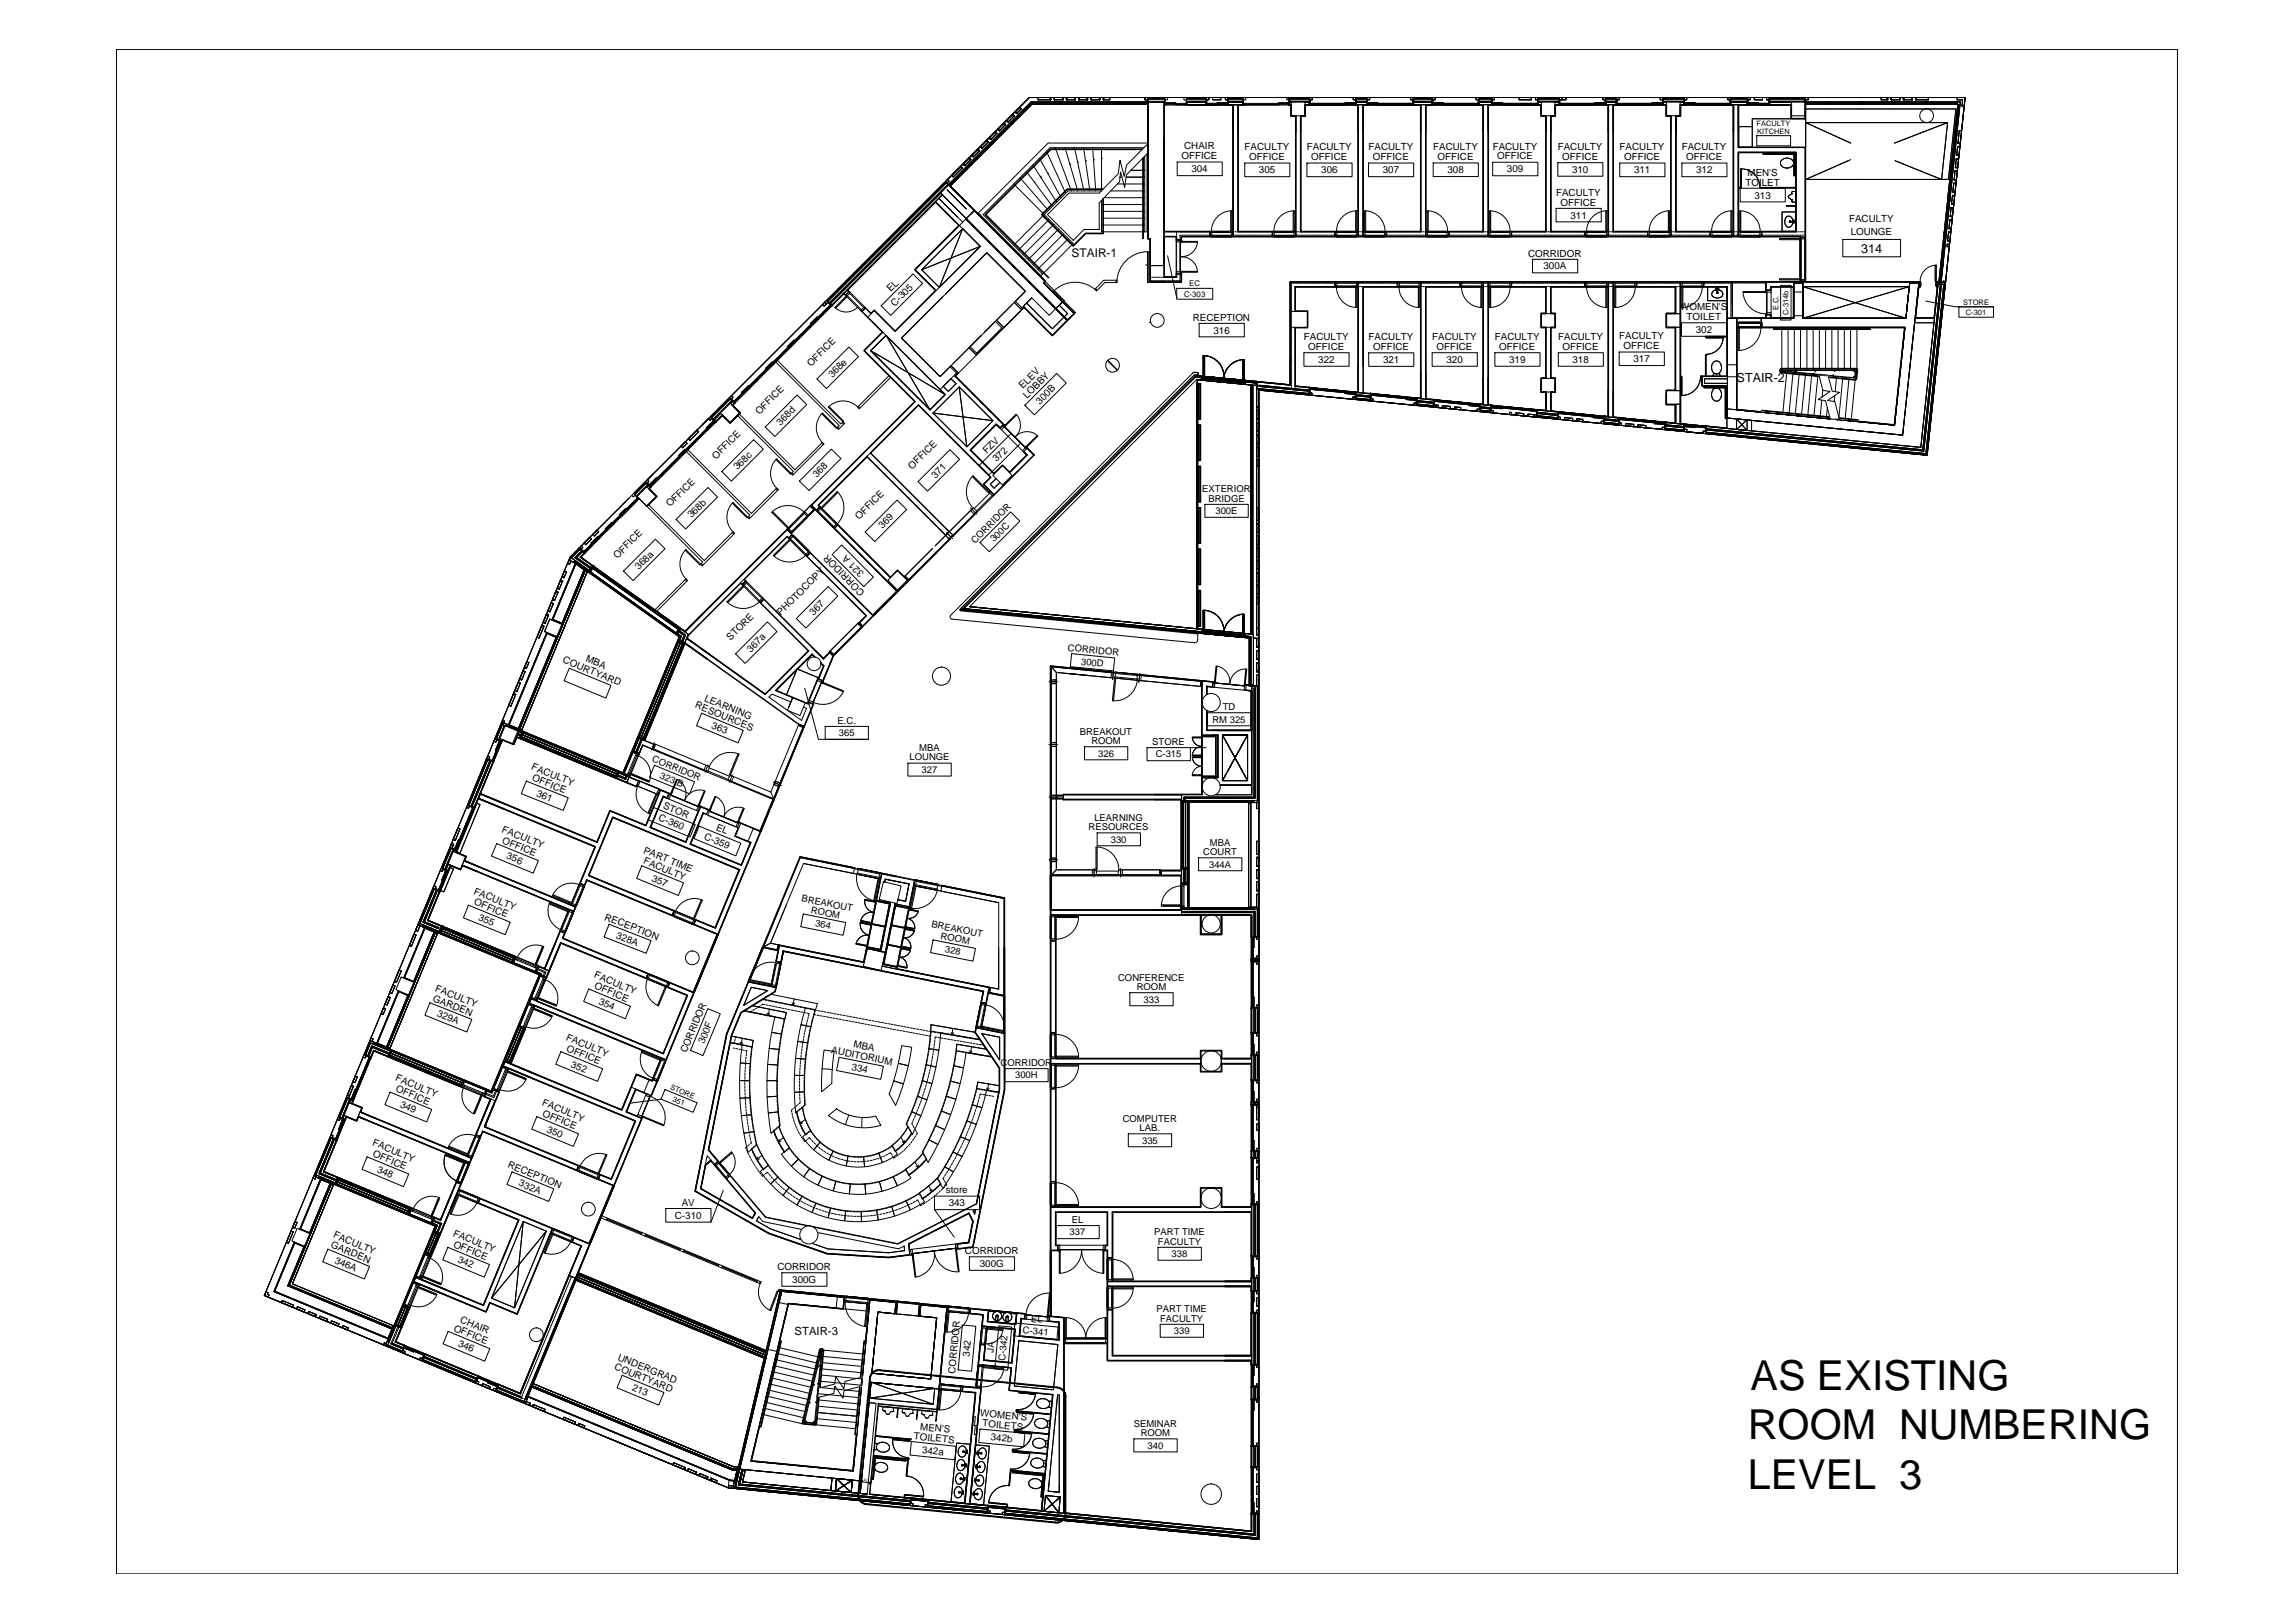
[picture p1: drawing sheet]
<svg xmlns="http://www.w3.org/2000/svg" width="841mm" height="594mm" viewBox="0 0 841 594" stroke-linecap="round" stroke-linejoin="round" font-family="sans-serif">
<defs><g id="words">
<g font-size="15.1">
<text x="641.5" y="509">AS EXISTING</text>
<text x="640.5" y="527.2">ROOM NUMBERING</text>
<text x="640.5" y="545.5">LEVEL 3</text>
</g>
<g font-size="4.6">
<text x="682" y="92.5">314</text>
<text x="636.4" y="140.1">STAIR-2</text>
</g>
<text font-size="4.4" x="392.7" y="94.1">STAIR-1</text>
<text font-size="4.1" x="291.2" y="488.9">STAIR-3</text>
<g font-size="3.6">
<text x="433" y="58.4">OFFICE</text>
<text x="434" y="54.7">CHAIR</text>
<text x="456.1" y="55.1">FACULTY</text>
<text x="457.8" y="58.7">OFFICE</text>
<text x="478.9" y="55.1">FACULTY</text>
<text x="480.5" y="58.7">OFFICE</text>
<text x="501.5" y="55.1">FACULTY</text>
<text x="503.1" y="58.7">OFFICE</text>
<text x="525.2" y="55.1">FACULTY</text>
<text x="526.8" y="58.7">OFFICE</text>
<text x="547" y="54.8">FACULTY</text>
<text x="548.6" y="58.4">OFFICE</text>
<text x="570.8" y="55">FACULTY</text>
<text x="572.5" y="58.6">OFFICE</text>
<text x="593.5" y="55.1">FACULTY</text>
<text x="595.2" y="58.7">OFFICE</text>
<text x="616.3" y="55.1">FACULTY</text>
<text x="618" y="58.7">OFFICE</text>
<text x="436.6" y="63.1">304</text>
<text x="461.4" y="63.5">305</text>
<text x="484.2" y="63.5">306</text>
<text x="506.7" y="63.5">307</text>
<text x="530.5" y="63.4">308</text>
<text x="552.3" y="63.1">309</text>
<text x="576.1" y="63.3">310</text>
<text x="598.8" y="63.5">311</text>
<text x="621.6" y="63.5">312</text>
<text x="640.4" y="64.3">MEN'S</text>
<text x="570.2" y="71.7">FACULTY</text>
<text x="639.6" y="68">TOILET</text>
<text x="571.9" y="75.3">OFFICE</text>
<text x="642.9" y="72.7">313</text>
<text x="575.5" y="80">311</text>
<text x="677.6" y="81.4">FACULTY</text>
<text x="678.2" y="86">LOUNGE</text>
<text x="560" y="94">CORRIDOR</text>
<text x="565.6" y="98.7">300A</text>
<text x="326.4" y="107" transform="rotate(-45 326.4 107)">EL</text>
<text x="327.9" y="112.3" transform="rotate(-45 327.9 112.3)">C-305</text>
<text x="615.7" y="113.6">WOMEN'S</text>
<text x="437.1" y="117.5">RECEPTION</text>
<text x="618.1" y="117.2">TOILET</text>
<text x="444.7" y="122.2">316</text>
<text x="477.8" y="124.6">FACULTY</text>
<text x="501.5" y="124.6">FACULTY</text>
<text x="524.8" y="124.6">FACULTY</text>
<text x="547.8" y="124.6">FACULTY</text>
<text x="571" y="124.6">FACULTY</text>
<text x="593.4" y="124.3">FACULTY</text>
<text x="621.4" y="121.9">302</text>
<text x="479.4" y="128.2">OFFICE</text>
<text x="503.2" y="128.3">OFFICE</text>
<text x="526.4" y="128.2">OFFICE</text>
<text x="549.4" y="128.2">OFFICE</text>
<text x="572.6" y="128.2">OFFICE</text>
<text x="595" y="127.9">OFFICE</text>
<text x="297.2" y="134.4" transform="rotate(-45 297.2 134.4)">OFFICE</text>
<text x="483.1" y="133">322</text>
<text x="506.8" y="133">321</text>
<text x="530.1" y="133">320</text>
<text x="553.1" y="133">319</text>
<text x="576.3" y="133">318</text>
<text x="598.6" y="132.7">317</text>
<text x="305" y="138.5" transform="rotate(-45 305 138.5)">368e</text>
<text x="374.8" y="142.6" transform="rotate(-45 374.8 142.6)">ELEV</text>
<text x="376.4" y="146.2" transform="rotate(-45 376.4 146.2)">LOBBY</text>
<text x="381.1" y="148.3" transform="rotate(-45 381.1 148.3)">300B</text>
<text x="278.3" y="152" transform="rotate(-45 278.3 152)">OFFICE</text>
<text x="286.1" y="156.1" transform="rotate(-45 286.1 156.1)">368d</text>
<text x="361.6" y="166.3" transform="rotate(-45 361.6 166.3)">FZV</text>
<text x="262.4" y="168.3" transform="rotate(-45 262.4 168.3)">OFFICE</text>
<text x="270.2" y="172.3" transform="rotate(-45 270.2 172.3)">368c</text>
<text x="334.3" y="172" transform="rotate(-45 334.3 172)">OFFICE</text>
<text x="365.2" y="169.4" transform="rotate(-45 365.2 169.4)">372</text>
<text x="299.3" y="175.1" transform="rotate(-45 299.3 175.1)">368</text>
<text x="342.8" y="175.3" transform="rotate(-45 342.8 175.3)">371</text>
<text x="245.6" y="185.8" transform="rotate(-45 245.6 185.8)">OFFICE</text>
<text x="253.4" y="189.9" transform="rotate(-45 253.4 189.9)">368b</text>
<text x="314.9" y="190.4" transform="rotate(-45 314.9 190.4)">OFFICE</text>
<text x="323.4" y="193.8" transform="rotate(-45 323.4 193.8)">369</text>
<text x="226.3" y="204.8" transform="rotate(-45 226.3 204.8)">OFFICE</text>
<text x="234.1" y="208.9" transform="rotate(-45 234.1 208.9)">368a</text>
<text x="316.8" y="209.7" transform="rotate(-135 316.8 209.7)">321 A</text>
<text x="317" y="216.7" transform="rotate(-135 317 216.7)">CORRIDOR</text>
<text x="286.2" y="225.6" transform="rotate(-45 286.2 225.6)">PHOTOCOPY</text>
<text x="298.2" y="225.5" transform="rotate(-45 298.2 225.5)">367</text>
<text x="267.7" y="234.8" transform="rotate(-45 267.7 234.8)">STORE</text>
<text x="275.2" y="239.1" transform="rotate(-45 275.2 239.1)">367a</text>
<text x="206" y="242.6" transform="rotate(22 206 242.6)">COURTYARD</text>
<text x="214.4" y="242.1" transform="rotate(22 214.4 242.1)">MBA</text>
<text x="258" y="256.6" transform="rotate(22 258 256.6)">LEARNING</text>
<text x="254.5" y="259.1" transform="rotate(23 254.5 259.1)">RESOURCES</text>
<text x="260.5" y="266.7" transform="rotate(22 260.5 266.7)">363</text>
<text x="194.6" y="281.8" transform="rotate(22 194.6 281.8)">FACULTY</text>
<text x="194.7" y="285.7" transform="rotate(22 194.7 285.7)">OFFICE</text>
<text x="196.4" y="291.5" transform="rotate(22 196.4 291.5)">361</text>
<text x="242.8" y="296" transform="rotate(22 242.8 296)">STOR</text>
<text x="183.7" y="304.7" transform="rotate(22 183.7 304.7)">FACULTY</text>
<text x="241.1" y="300.4" transform="rotate(22 241.1 300.4)">C-360</text>
<text x="262.2" y="303.9" transform="rotate(22 262.2 303.9)">EL</text>
<text x="183.8" y="308.6" transform="rotate(22 183.8 308.6)">OFFICE</text>
<text x="257.8" y="307.3" transform="rotate(22 257.8 307.3)">C-359</text>
<text x="185.4" y="314.4" transform="rotate(22 185.4 314.4)">356</text>
<text x="235.6" y="316.2" transform="rotate(22 235.6 316.2)">FACULTY</text>
<text x="235.6" y="312.3" transform="rotate(22 235.6 312.3)">PART TIME</text>
<text x="238.6" y="322.6" transform="rotate(22 238.6 322.6)">357</text>
<text x="173.4" y="327.3" transform="rotate(22 173.4 327.3)">FACULTY</text>
<text x="173.5" y="331.2" transform="rotate(22 173.5 331.2)">OFFICE</text>
<text x="175.1" y="337" transform="rotate(22 175.1 337)">355</text>
<text x="221.3" y="336.8" transform="rotate(21 221.3 336.8)">RECEPTION</text>
<text x="225.6" y="343.5" transform="rotate(21 225.6 343.5)">328A</text>
<text x="217.5" y="358" transform="rotate(22 217.5 358)">FACULTY</text>
<text x="159.2" y="363" transform="rotate(22 159.2 363)">FACULTY</text>
<text x="217.6" y="361.9" transform="rotate(23 217.6 361.9)">OFFICE</text>
<text x="158.4" y="366.5" transform="rotate(22 158.4 366.5)">GARDEN</text>
<text x="219.2" y="367.7" transform="rotate(22 219.2 367.7)">354</text>
<text x="159.9" y="372.2" transform="rotate(22 159.9 372.2)">329A</text>
<text x="207.3" y="380.9" transform="rotate(22 207.3 380.9)">FACULTY</text>
<text x="258.1" y="382.3" transform="rotate(-67 258.1 382.3)">300F</text>
<text x="312.6" y="383.6" transform="rotate(11 312.6 383.6)">MBA</text>
<text x="207.4" y="384.9" transform="rotate(22 207.4 384.9)">OFFICE</text>
<text x="251.5" y="385.9" transform="rotate(-68 251.5 385.9)">CORRIDOR</text>
<text x="304.5" y="385.6" transform="rotate(11 304.5 385.6)">AUDITORIUM</text>
<text x="144.7" y="395.7" transform="rotate(23 144.7 395.7)">FACULTY</text>
<text x="209" y="390.6" transform="rotate(22 209 390.6)">352</text>
<text x="311.9" y="392" transform="rotate(11 311.9 392)">334</text>
<text x="144.8" y="399.7" transform="rotate(22 144.8 399.7)">OFFICE</text>
<text x="146.4" y="405.5" transform="rotate(23 146.4 405.5)">349</text>
<text x="198.5" y="404.7" transform="rotate(23 198.5 404.7)">FACULTY</text>
<text x="198.6" y="408.7" transform="rotate(22 198.6 408.7)">OFFICE</text>
<text x="136.3" y="419.4" transform="rotate(23 136.3 419.4)">FACULTY</text>
<text x="200.1" y="414.4" transform="rotate(22 200.1 414.4)">350</text>
<text x="136.4" y="423.4" transform="rotate(23 136.4 423.4)">OFFICE</text>
<text x="137.9" y="429.2" transform="rotate(23 137.9 429.2)">348</text>
<text x="185.8" y="427.4" transform="rotate(22 185.8 427.4)">RECEPTION</text>
<text x="189.9" y="434.2" transform="rotate(22 189.9 434.2)">332A</text>
<text x="346.6" y="437.1">store</text>
<text x="249.8" y="441.6">AV</text>
<text x="347.7" y="441.8">343</text>
<text x="247.3" y="446.4">C-310</text>
<text x="121.9" y="453.2" transform="rotate(23 121.9 453.2)">FACULTY</text>
<text x="165.9" y="452.6" transform="rotate(23 165.9 452.6)">FACULTY</text>
<text x="121" y="456.8" transform="rotate(23 121 456.8)">GARDEN</text>
<text x="166" y="456.6" transform="rotate(23 166 456.6)">OFFICE</text>
<text x="353.6" y="459.3">CORRIDOR</text>
<text x="122.4" y="462.6" transform="rotate(22 122.4 462.6)">346A</text>
<text x="167.5" y="462.3" transform="rotate(23 167.5 462.3)">342</text>
<text x="284.9" y="465.1">CORRIDOR</text>
<text x="359" y="464">300G</text>
<text x="290.3" y="469.9">300G</text>
<text x="168.4" y="484.4" transform="rotate(22 168.4 484.4)">CHAIR</text>
<text x="166.1" y="487.3" transform="rotate(22 166.1 487.3)">OFFICE</text>
<text x="167.7" y="493.1" transform="rotate(23 167.7 493.1)">346</text>
<text x="226.1" y="498" transform="rotate(22 226.1 498)">UNDERGRAD</text>
<text x="355.3" y="496.9" transform="rotate(-84 355.3 496.9)">342</text>
<text x="224.9" y="501.4" transform="rotate(22 224.9 501.4)">COURTYARD</text>
<text x="350" y="503.3" transform="rotate(-85 350 503.3)">CORRIDOR</text>
<text x="231.4" y="509.2" transform="rotate(22 231.4 509.2)">213</text>
<text x="359.1" y="518.7" transform="rotate(5 359.1 518.7)">WOMEN'S</text>
<text x="334.8" y="527.1" transform="rotate(6 334.8 527.1)">TOILETS</text>
<text x="337.1" y="523.6" transform="rotate(6 337.1 523.6)">MEN'S</text>
<text x="359.9" y="522.5" transform="rotate(5 359.9 522.5)">TOILETS</text>
<text x="363" y="527.5" transform="rotate(5 363 527.5)">342b</text>
<text x="337.8" y="532.2" transform="rotate(6 337.8 532.2)">342a</text>
</g>
<g font-size="3.5">
<text x="440.6" y="180.3">EXTERIOR</text>
<text x="442.8" y="183.8">BRIDGE</text>
<text x="445.4" y="188.3">300E</text>
<text x="357.3" y="199.2" transform="rotate(-45 357.3 199.2)">CORRIDOR</text>
<text x="364.3" y="198.6" transform="rotate(-45 364.3 198.6)">300C</text>
<text x="391.2" y="238.3" transform="rotate(5 391.2 238.3)">CORRIDOR</text>
<text x="396.1" y="243.4" transform="rotate(6 396.1 243.4)">300D</text>
<text x="448.1" y="260.1">TD</text>
<text x="306.9" y="265.1">E.C.</text>
<text x="307.4" y="269.6">365</text>
<text x="395.7" y="269.1">BREAKOUT</text>
<text x="444.3" y="264.7">RM 325</text>
<text x="336.9" y="275.1">MBA</text>
<text x="399.9" y="272.6">ROOM</text>
<text x="422.2" y="272.9">STORE</text>
<text x="238.8" y="278.8" transform="rotate(23 238.8 278.8)">CORRIDOR</text>
<text x="333.3" y="278.5">LOUNGE</text>
<text x="402.4" y="277.1">326</text>
<text x="423.5" y="277.4">C-315</text>
<text x="241.6" y="284.9" transform="rotate(23 241.6 284.9)">323 B</text>
<text x="337.7" y="283.1">327</text>
<text x="398.9" y="304.1">RESOURCES</text>
<text x="401" y="300.6">LEARNING</text>
<text x="407" y="308.6">330</text>
<text x="443.4" y="309.7">MBA</text>
<text x="441" y="313.2">COURT</text>
<text x="443.1" y="317.8">344A</text>
<text x="293.6" y="330.1" transform="rotate(11 293.6 330.1)">BREAKOUT</text>
<text x="297" y="334.3" transform="rotate(11 297 334.3)">ROOM</text>
<text x="298.6" y="339.3" transform="rotate(11 298.6 339.3)">364</text>
<text x="341.2" y="339.6" transform="rotate(11 341.2 339.6)">BREAKOUT</text>
<text x="344.6" y="343.8" transform="rotate(11 344.6 343.8)">ROOM</text>
<text x="346.1" y="348.8" transform="rotate(11 346.1 348.8)">328</text>
<text x="409.8" y="359.2">CONFERENCE</text>
<text x="416.6" y="362.7">ROOM</text>
<text x="419.1" y="367.2">333</text>
<text x="366.7" y="390.5">CORRIDOR</text>
<text x="372" y="395">300H</text>
<text x="411.5" y="410.8">COMPUTER</text>
<text x="417.6" y="414.3">LAB.</text>
<text x="418.5" y="418.9">335</text>
<text x="392.7" y="448">EL</text>
<text x="391.9" y="452.5">337</text>
<text x="423" y="452.4">PART TIME</text>
<text x="424.3" y="455.9">FACULTY</text>
<text x="429.4" y="460.4">338</text>
<text x="377.8" y="484.2" transform="rotate(6 377.8 484.2)">EL</text>
<text x="423.8" y="480.6">PART TIME</text>
<text x="425.1" y="484.1">FACULTY</text>
<text x="374.7" y="488.4" transform="rotate(6 374.7 488.4)">C-341</text>
<text x="430.2" y="488.6">339</text>
<text x="364.1" y="495.5" transform="rotate(-85 364.1 495.5)">JA</text>
<text x="368.4" y="498.6" transform="rotate(-85 368.4 498.6)">C-342</text>
<text x="415.5" y="522.5">SEMINAR</text>
<text x="418" y="526.1">ROOM</text>
<text x="420.5" y="530.6">340</text>
</g>
<g font-size="2.9">
<text x="435.8" y="104.8">EC</text>
<text x="433.9" y="108.6">C-303</text>
</g>
<g font-size="2.8">
<text x="651.8" y="113.6" transform="rotate(-90 651.8 113.6)">E.C.</text>
<text x="719.4" y="111.7">STORE</text>
<text x="655.4" y="115.4" transform="rotate(-90 655.4 115.4)">C-314b</text>
<text x="720.4" y="115.3">C-301</text>
<text x="245.4" y="398.9" transform="rotate(22 245.4 398.9)">STORE</text>
<text x="246.3" y="403.3" transform="rotate(22 246.3 403.3)">351</text>
</g>
<g font-size="2.7">
<text x="643.7" y="46.3">FACULTY</text>
<text x="644" y="49">KITCHEN</text>
</g>
<text font-size="1.4" x="316.5" y="542.6" transform="rotate(6 316.5 542.6)">41</text>
</g></defs>
<!-- layer: A-anno-room-50 -->
<g fill="none" stroke="#000" stroke-width=".37">
<path d="M334.6 100.3l3.5 3.5-11.7 11.7-3.5-3.5zM311.1 127.1l3.5 3.5-11.7 11.7-3.5-3.5zM387.2 136.8l3.6 3.5-11.7 11.7-3.5-3.6zM292.1 144.7l3.5 3.5-11.7 11.7-3.5-3.5zM370.6 158.7l3.5 3.5-11.7 11.7-3.5-3.5zM259.4 178.5l3.5 3.6-11.6 11.6-3.6-3.5zM276.2 161l3.5 3.5-11.7 11.7-3.5-3.5zM304.6 164.5l3.6 3.5-11.7 11.7-3.5-3.5zM348.1 164.7l3.5 3.5-11.7 11.7-3.5-3.5zM240.2 197.5l3.5 3.5-11.7 11.7-3.5-3.5zM328.7 183.2l3.5 3.4-11.6 11.8-3.6-3.6zM370.3 187.5l3.4 3.4-11.2 11.2-3.4-3.4z"/>
<path d="M441.6 184.7h15.8v4.8h-15.8zM303.5 214.8l3.5 3.5-11.7 11.7-3.5-3.4zM304.9 203.1l3.6-3.5 11.6 11.8-3.6 3.4zM281.2 227.8l3.5 3.5-11.6 11.7-3.5-3.5zM392.7 239.4l15.8 1.6-.5 4.7-15.8-1.5zM208.6 244.8l15.3 6.3-1.9 4.6-15.3-6.4zM257.1 261.2l15.3 6.3-1.9 4.6-15.3-6.3zM302.4 266.1h15.8v4.7h-15.8zM192.9 286.1l15.4 6.1-1.9 4.6-15.4-6.1zM239.5 295.7l15.3 6.3-1.9 4.6-15.3-6.3zM239.8 280.3l14.7 6-1.8 4.4-14.7-6zM182 309l15.3 6.2-1.9 4.6-15.3-6.3z"/>
<path d="M235.2 317.1l15.3 6.3-1.9 4.6-15.3-6.3zM256.2 302.6l15.3 6.2-1.9 4.7-15.3-6.3zM171.7 331.5l15.3 6.3-1.9 4.5-15.3-6.1zM223.2 338.5l15.4 6-1.8 4.7-15.4-6zM294.4 334.8l15.5 3.1-.9 4.6-15.6-3.1zM157.5 367.3l15.4 6.1-1.8 4.6-15.4-6.2zM215.7 362.2l15.3 6.3-1.8 4.6-15.3-6.3zM259.4 369.4l4.6 1.9-6.4 15.3-4.6-1.9zM142.9 400l15.3 6.3-1.8 4.6-15.3-6.3zM205.5 385.2l15.4 6.3-1.9 4.6-15.3-6.3zM243.7 399.1l11.8 4.8-1.5 3.5-11.8-4.8zM196.7 409l15.3 6.3-1.9 4.6-15.3-6.4z"/>
<path d="M242.2 402.6l-11.3 1.5M134.5 423.7l15.3 6.3-1.9 4.6-15.3-6.3zM187.6 429.2l15.4 6.2-1.9 4.6-15.3-6.2zM120.2 457.5l15.2 6.4-1.9 4.5-15.2-6.3zM164.1 456.8l15.3 6.4-1.9 4.6-15.3-6.4zM244 442.6h16.5v5h-16.5zM164.2 487.6l15.3 6.4-1.9 4.5-15.2-6.3zM228 503.7l15.3 6.3-1.9 4.6-15.3-6.3z"/>
</g>
<!-- layer: PLAN-03$0$A-plbg-fixt -->
<g fill="none" stroke="#000" stroke-width=".37">
<path d="M637.1 46.4h5v7.5h-5zM646.1 55.9v.6h11.3v7.9l.6 .1v-.6l-.3 .2v-7.9h-.4l.2-.3h-.6l.1 .3h-10.6v-.3M652.8 58.8a2.63 2.63 0 0 1 4.5 1 2.52 2.52 0 0 1-2.5 1.7 2.52 2.52 0 0 1-2.3-2zM657.4 58.6l-.5 .1M658 58.4h-.3M637.1 68.7h.8v.2h-.8zM637.9 61.8h.2v6.9h-.2zM645 68.7h13v.2h-13zM654.7 75.3h3.3v.2h-3.3zM656.6 71l-1.3 1 .2 .4 1.1 .8M656.6 71h.1M656.6 71l.2-.9h1.2v3.9h-1.2l-.2-.5"/>
<path d="M656.6 73.7h.1M656.6 73.5v.2M656.6 73.2h.1M656.6 73.2v.3M656.9 60.8l.5 .1M657.7 60.9h.3M658 77.6h-5v7.1h5M656.9 81.1a1.48 1.48 0 0 0-1.2-1.9 1.48 1.48 0 0 0-1.6 1.6 1.61 1.61 0 0 0 .3 1.9 1.61 1.61 0 0 0 2 .2l.5-.7v-.9M657.5 81.3v-.2h-1v.2h.9M625.8 105.1v5h7.1v-5M629.2 106.2a1.48 1.48 0 0 0-1.9 1.3 1.48 1.48 0 0 0 1.6 1.6 1.75 1.75 0 0 0 2.4-1.8l-.7-.8-1.2-.3M629.2 105.4v1.3h.2v-1.3"/>
<path d="M629.3 105.4h.2M615.9 137.7h.2l-.2 .3M616.1 138h.2v6.9h-.2zM623.2 137.9a6.9 6.9 0 0 1-6.7 6.9M623.2 137.7h.4v.3h-.4zM625 129.8h.2v7.9h-.2zM625.2 123.6h6.3v.2h-6.3zM625.2 130h.1M627.9 132.7a1.74 1.74 0 0 1 2-.3 1.74 1.74 0 0 1 .9 1.9 1.88 1.88 0 0 1-.6 2.3 1.88 1.88 0 0 1-2.4-.3 3 3 0 0 1 .1-3.6zM628 136.6l-.3 1.1M630.1 136.6l.3 1.1M631.5 123.7a6.2 6.2 0 0 1-6.3 6.1"/>
<path d="M632.9 123.2h-7.9v.4l7.9-.2M627.6 141.4l.3 1.2M627.8 142.7a1.8 1.8 0 0 1 2.2-.4 1.8 1.8 0 0 1 .9 2.1 1.97 1.97 0 0 1-.7 1.9 1.97 1.97 0 0 1-2 .4 2.92 2.92 0 0 1-.4-4zM630.4 141.4l-.3 1.2M632.9 153h-.3v-10.6l.3 .2v-.7l-.3 .2v-.4h-7.9v-.3h-.7h1.1h-.7v.7h7.8v11.2h.7M363.3 484l7.5 .8zM364.8 484.2l.2-2.2 .5-.4 .3 .5-.2 2.1M368.7 482.3l-.2 2.2M368.7 482.3l.5-.3 .3 .4M369.5 482.4l-.2 2.2M323.4 516.5h.1M323.5 515.2l3.9 .4-.1 1.3-.8 .1-.9 1-.6 .1-.8-1.4-.8-.2z"/>
<path d="M323.5 515.2h.1M323.7 516.7h.1M323.9 516.7h.1M324.2 516.8h.1M324.9 517.9h.1M325.6 518h.1M326.4 517h.1M326.7 517h.1M327 517h.1M327.3 516.9h.1M327.4 515.6h.1M329 515.8h.2l-.3 3.3h-.3z"/>
<path d="M330.6 517.2h.1M330.7 515.9l3.9 .4-.1 1.3-.9 .1-1 1.1-.4-.1-.8-1.3-.8-.2zM330.7 515.9h.1M330.8 517.4h.1M331.1 517.5h.1M331.1 517.4h.1M331.4 517.5h.1M332.1 518.6h.1M332.8 518.7h.1M333.6 517.7h.1M333.9 517.7h.1M334.2 517.7h.1"/>
<path d="M334.5 517.6h.1M334.6 516.3h.1M336.1 516.5h.3l-.4 3.3h-.2zM337.7 517.8h.1M337.9 516.6l3.9 .4-.2 1.3-.8 .1-.8 1-.6 .1-.8-1.4-.9-.3zM337.9 516.6h.1M338 518.1h.1M338.3 518.1h.1M338.6 518.2h.1M339.2 519.3h.1M340 519.4h.1M340.8 518.4h.1"/>
<path d="M341.1 518.4h.1M341.3 518.4h.1M341.6 518.3h.1M341.8 517h.1M343.2 517.2h.2l-.3 3.3h-.2zM372.4 516.3h.2v.4l12.4 1.2v.2l-12.4-1.2-.1 .2h-.2zM372.5 517.1l6.3 .6v.2l-6.3-.6zM373.1 509.6v.2l.2-.2M373.3 509.8l6.2 .7-.1 .2-6.1-.6v-.3v.3l6.1 .6 .1-.2zM378.8 517.7a6.2 6.2 0 0 1-6.8 5.8M379.5 510.4a6.2 6.2 0 0 1-6.9 5.9M380.2 513.1a2.61 2.61 0 0 1 2.6-.8 2.61 2.61 0 0 1 1.9 2 2.49 2.49 0 0 1-2.7 1.6 2.49 2.49 0 0 1-2.1-2.2z"/>
<path d="M384.1 515.3l1.1 .4M385.5 513.1l-1.1 .2M319.9 535.8l1.1 .4M320.1 533.1l12.6 1.2 .3-.4-.7 6.7h-.2l.6-6.1-12.6-1.2zM320.6 528.5l1.1 .4M320.8 538.3l-1.2 .1M320.9 525.9l12.7 1.2v.6h-.3l.1-.4-12.5-1.2zM321 536.2a2.54 2.54 0 0 1 2.7-.5 2.54 2.54 0 0 1 1.6 2.2 2.55 2.55 0 0 1-2.7 1.3 2.55 2.55 0 0 1-2.1-2.1zM321.5 530.9l-1.2 .2M321.6 528.9a2.73 2.73 0 0 1 4.4 1.2 2.49 2.49 0 0 1-2.5 1.8 2.49 2.49 0 0 1-2.3-2.1zM327.1 527.1l6.2 .6v.2l-6.2-.6zM327.2 527.1a5.9 5.9 0 0 0 5.6 6.8"/>
<path d="M331.6 534.4h.1M331.6 534.4l.2 .1M332.1 534.5l-.1 .6-11.2-1-.7 7.8h-.7l.1-.6 .3 .2 .7-7.8h.4l-.1-.3h.6l-.2 .4 10.5 1 .1-.3-.1 .3M332.2 534.5l-.1 .3M332.9 534.4h.1M333.6 527.1h.1M350.6 528.5l5 .5-2.1 21.5-5-.4zM353.6 536.6a1.53 1.53 0 0 0-1.4-2 1.53 1.53 0 0 0-1.5 1.9 1.48 1.48 0 0 0 .4 1.8 1.48 1.48 0 0 0 1.9-.1l.5-1.3M353.6 531.6l1 .2h-1zM354 536.9l.1-.2-.9-.1-.1 .2 .9 .1M354 531.7a1.53 1.53 0 0 0-1.3-2.1 1.53 1.53 0 0 0-1.6 1.9 1.55 1.55 0 0 0 .3 1.6 1.55 1.55 0 0 0 1.7 .4l.6-.5 .3-1.1M357.6 529.2l5 .5-2.2 21.6-4.9-.6z"/>
<path d="M357.6 537l.9 .1v.2l-.9-.1zM358.1 537.1a1.52 1.52 0 0 1 1.7-1.8 1.52 1.52 0 0 1 1.1 2.1 1.5 1.5 0 0 1-.8 1.8 1.5 1.5 0 0 1-1.8-.5l-.3-1.4M358.1 532.1l.9 .1v.2l-1-.1M358.1 532v.2M358.5 532.1a1.49 1.49 0 0 1 1.5-1.8 1.49 1.49 0 0 1 1.5 1.8 1.62 1.62 0 0 1-.6 1.8 1.62 1.62 0 0 1-1.9 0l-.5-1v-.6M370.3 538.5h.1M370.3 538l.2 .5 12.4 1.2v.2l-12.4-1.2-.6 5.4h-.2zM371 530.8h.2v.4l12.4 1.2v.2l-12.4-1.2v.3l-.3-.1zM371.1 538.7l-.1 .7 11.2 1.1-.8 7.8 .7 .2v-.6l-.3 .1 .7-7.8h-.3l.2-.3-.7-.1 .2 .3-10.6-1 .1-.3M371.2 531.7l6.2 .5-.1 .3-6.1-.6zM371.7 523.5l.2 .4 12.4 1.3v.2l-12.4-1.2-.2 .2zM371.9 524.4l6.2 .6v.2l-6.3-.6z"/>
<path d="M377.4 532.2a6.2 6.2 0 0 1-6.9 5.9M378.1 534.8a2.61 2.61 0 0 1 2.6-.7 2.61 2.61 0 0 1 1.8 2 2.47 2.47 0 0 1-2.6 1.6 2.47 2.47 0 0 1-2.1-2.2zM378.1 525a6.2 6.2 0 0 1-6.9 5.8M378.8 527.5a2.65 2.65 0 0 1 4.5 1.4 2.51 2.51 0 0 1-2.7 1.5 2.51 2.51 0 0 1-2.2-2.2zM379.7 520.1a2.5 2.5 0 0 1 2.7-.5 2.5 2.5 0 0 1 1.5 2.3 2.55 2.55 0 0 1-2.7 1.2 2.55 2.55 0 0 1-2-2.2zM382 537.1l1.1 .3M382.7 529.8l1.2 .4M383.4 534.9l-1.2 .1M383.4 522.5l1.1 .4M384.1 527.6l-1.2 .2M384.8 520.3l-1.2 .2M331.4 548.4v-.8h.2l-.1 .8"/>
<path d="M331.7 547.4l6.7 .6v.2zM332.3 540.6a6.8 6.8 0 0 1 6.1 7.4M352.6 546.6a1.53 1.53 0 0 0-1.3-2.1 1.53 1.53 0 0 0-1.6 1.9 1.48 1.48 0 0 0 .5 1.9 1.48 1.48 0 0 0 1.9-.2l.5-1.3M353.1 541.6a1.48 1.48 0 0 0-1.1-2 1.48 1.48 0 0 0-1.8 1.4 1.62 1.62 0 0 0 .1 1.9 1.62 1.62 0 0 0 1.8 .6l.6-.5 .4-1.1M353.1 546.6v.2h-1l.1-.2h.9M353.6 541.6h-.9v.2l.9 .1v-.2M356.6 547.2v-.2l.9 .1v.2l-.9-.1M357.1 547a1.52 1.52 0 0 1 1.7-1.7 1.52 1.52 0 0 1 1.2 2.1 1.49 1.49 0 0 1-.9 1.8 1.49 1.49 0 0 1-1.9-.8l-.1-1.2M357.1 542.2v-.2l.9 .1v.2l-.9-.1M357.6 542.1a1.5 1.5 0 0 1 1.4-1.9 1.5 1.5 0 0 1 1.5 1.9 1.61 1.61 0 0 1-.6 1.8 1.61 1.61 0 0 1-1.9 0l-.5-1 .1-.6M362.3 550.2l6.8 .7-.1 .2-6.7-.7zM368.9 552.1l.1-1h.2v1"/>
<path d="M369.8 544.1a6.8 6.8 0 0 0-7.5 6.1M377.3 542.4a2.63 2.63 0 0 1 4.5 1.2 2.5 2.5 0 0 1-2.6 1.6 2.5 2.5 0 0 1-2.2-2.2zM381.3 544.6l1.1 .4M382.6 542.4l-1.1 .1"/>
<circle cx="656" cy="81.2" r=".28"/>
<circle cx="656" cy="81.2" r=".23"/>
<circle cx="657.3" cy="80.7" r=".15"/>
<circle cx="657.3" cy="81.6" r=".15"/>
<circle cx="628.9" cy="105.8" r=".15"/>
<circle cx="629.4" cy="107.2" r=".28"/>
<circle cx="629.4" cy="107.2" r=".23"/>
<circle cx="629.8" cy="105.8" r=".15"/>
<circle cx="365.4" cy="482" r="1.67"/>
<circle cx="365.4" cy="482" r=".15"/>
<circle cx="369.1" cy="482.4" r="1.67"/>
<circle cx="369.1" cy="482.4" r=".15"/>
<circle cx="352.6" cy="536.6" r=".28"/>
<circle cx="352.6" cy="536.6" r=".23"/>
<circle cx="353.1" cy="531.7" r=".28"/>
<circle cx="353.1" cy="531.7" r=".23"/>
<circle cx="353.9" cy="537.2" r=".15"/>
<circle cx="354" cy="536.3" r=".15"/>
<circle cx="354.4" cy="532.2" r=".15"/>
<circle cx="354.4" cy="531.3" r=".15"/>
<circle cx="357.7" cy="537.6" r=".15"/>
<circle cx="357.8" cy="536.7" r=".15"/>
<circle cx="358.1" cy="532.6" r=".15"/>
<circle cx="358.2" cy="531.7" r=".15"/>
<circle cx="359" cy="537.3" r=".28"/>
<circle cx="359" cy="537.3" r=".23"/>
<circle cx="359.5" cy="532.3" r=".28"/>
<circle cx="359.5" cy="532.3" r=".23"/>
<circle cx="351.7" cy="546.6" r=".28"/>
<circle cx="351.7" cy="546.6" r=".23"/>
<circle cx="352.1" cy="541.6" r=".28"/>
<circle cx="352.1" cy="541.6" r=".23"/>
<circle cx="352.9" cy="547.2" r=".15"/>
<circle cx="353" cy="546.3" r=".15"/>
<circle cx="353.4" cy="542.2" r=".15"/>
<circle cx="353.5" cy="541.3" r=".15"/>
<circle cx="356.7" cy="547.5" r=".15"/>
<circle cx="356.8" cy="546.7" r=".15"/>
<circle cx="357.2" cy="542.6" r=".15"/>
<circle cx="357.3" cy="541.7" r=".15"/>
<circle cx="358.1" cy="547.2" r=".28"/>
<circle cx="358.1" cy="547.2" r=".23"/>
<circle cx="358.6" cy="542.2" r=".28"/>
<circle cx="358.6" cy="542.2" r=".23"/>
</g>
<!-- layer: PLAN-03$0$A-wall-intr -->
<g fill="none" stroke="#000" stroke-width=".37">
<path d="M420.7 36.6v50.8h.9v15.8h11.2v-2.8v2.8h-11.2v-15.8h-.9zM426.6 50.7v34.2h17.2M452 48.2v38.4h14.2v-1.7M453.7 48.2v36.7M474.9 48.2v38.4h14.2v-1.7h-13.1M476.6 48.2v36.7M497.8 48.2v38.4h1.7v-38.4M520.7 48.2v36.7M522.4 48.2v38.4h-14.3v-1.7M543.6 48.2v36.7M545.3 48.2v38.4h-14.3v-1.7M566.6 48.2v36.7"/>
<path d="M568.2 48.2v36.7h13M589.5 48.2v38.4h14.2v-1.7M591.1 48.2v36.7M612.4 48.2v38.4h14.2v-1.7h-13.1M614.1 48.2v36.7M635.3 48.2v38.4h1.7v-30.9h21.2v29.2M637 48.2v5.8h24.5v32.9h-1.6v-.3h-14.3v-1.7M346.7 66.7l36.3 36.4-.6 .6 11.2 11.1-2.4 2.4-37.1-37.1 3-3M351.6 82.6l-16.2 16.2 7.6 7.6M354 80.2l37 37.1-5.4 5.5-10.3-10.4-.6 .5-.2-.2M431.2 86.6h-4.6v14.9h4.6v-1.1h1.6M431.2 84.9v.4"/>
<path d="M431.2 85.5v.5M431.2 86.3v2.1M431.2 88.7v.5M431.2 89.4v.6M431.2 90.2v.5M431.2 91v.6M431.2 91.8v.5M431.2 92.6v.5M431.2 93.4v.5M431.2 94.1v.5M431.2 94.9v.5M431.2 95.7v.5"/>
<path d="M431.2 96.5v.5M431.2 97.3v.5M431.2 98v.6M431.2 98.8v.5M431.2 99.6v.5h1.6M431.2 88h1.6M432.4 86.8v.5M432.4 87.6v.5M432.4 88.4v.5M432.4 89.1v.5M432.4 89.9v.6M432.4 90.7v.5"/>
<path d="M432.4 91.5v.5M432.4 92.3v.5M432.4 93v.6M432.4 93.8v.5M432.4 94.6v.5M432.4 95.4v.5M432.4 96.2v.5M432.4 97v.5M432.4 97.7v.5M432.4 98.5v.5M432.4 99.3v.5M432.8 86.1h-.4v.4"/>
<path d="M433 86.1h.6M433.8 86.1h.6M434.6 86.1h.6M435.4 86.1h.5M436.2 86.1h.5M437 86.1h.5M437.7 86.1h.5M438.5 86.1h.6M439.3 86.1h.5M440.1 86.1h.5M440.9 86.1h.5M441.6 86.1h.6"/>
<path d="M442.4 86.1h.5M443.2 86.1h.6M443.3 84.9v1.7h-10.5v1.2h-1.6M443.4 84.9v1.7M443.6 84.8v1.8M444 84.9h.5M444 86.1h.5M444.8 84.9h.5M444.8 86.1h.5M445.6 84.9h.5M445.6 86.1h.5M446.3 84.9h.5"/>
<path d="M446.3 86.1h.5M447.1 84.9h.5M447.1 86.1h.5M447.9 84.9h.5M447.9 86.1h.5M448.7 84.9h.5M448.7 86.1h.5M449.5 84.9h.5M449.5 86.1h.5M450.2 84.9h.6M450.2 86.1h.6M451 84.9h.5"/>
<path d="M451 86.1h.5M451.7 84.8v1.8M451.8 84.9h.5M451.8 86.1h.5M451.9 84.9v1.7M452.6 84.9h.5M452.6 86.1h.5M453.4 84.9h13M453.4 86.1h.5M454.2 86.1h.5M454.9 86.1h.5M455.7 86.1h.5"/>
<path d="M456.5 86.1h.5M457.3 86.1h.5M458.1 86.1h.5M458.8 86.1h.6M459.6 86.1h.5M460.4 86.1h.5M461.2 86.1h.5M462 86.1h.5M462.8 86.1h.5M463.5 86.1h.5M464.3 86.1h.5M465.1 86.1h.5"/>
<path d="M465.9 86.1h.5M466.3 84.9v1.7M466.5 84.8v1.8M466.7 84.9h.5M466.7 86.1h.5M467.4 84.9h.6M467.4 86.1h.6M468.2 84.9h.5M468.2 86.1h.5M469 84.9h.5M469 86.1h.5M469.8 84.9h.5"/>
<path d="M469.8 86.1h.5M470.5 84.9h.6M470.5 86.1h.6M471.3 84.9h.6M471.3 86.1h.6M472.1 84.9h.5M472.1 86.1h.5M472.9 84.9h.5M472.9 86.1h.5M473.7 84.9h.5M473.7 86.1h.5M474.4 84.9h.6"/>
<path d="M474.4 86.1h.6M474.7 84.8v1.8M474.8 84.9v1.7M475.2 84.9h.6M475.2 86.1h.6M476 86.1h.6M476.8 86.1h.5M477.6 86.1h.5M478.4 86.1h.5M479.1 86.1h.6M479.9 86.1h.6M480.7 86.1h.5"/>
<path d="M481.5 86.1h.5M482.3 86.1h.5M483 86.1h.6M483.8 86.1h.5M484.6 86.1h.5M485.4 86.1h.5M486.2 86.1h.5M487 86.1h.5M487.7 86.1h.5M488.5 86.1h.5M489.2 84.9v1.7M489.3 84.9h.5"/>
<path d="M489.3 86.1h.5M489.4 84.8v1.8M490.1 84.9h.5M490.1 86.1h.5M490.9 84.9h.5M490.9 86.1h.5M491.6 84.9h.6M491.6 86.1h.6M492.4 84.9h.5M492.4 86.1h.5M493.2 84.9h.5M493.2 86.1h.5"/>
<path d="M494 84.9h.5M494 86.1h.5M494.8 84.9h.5M494.8 86.1h.5M495.6 84.9h.5M495.6 86.1h.5M496.3 84.9h.5M496.3 86.1h.5M497.1 84.9h.5M497.1 86.1h.5M497.6 84.8v1.8M497.7 84.9v1.7"/>
<path d="M497.9 84.9h.5M497.9 86.1h.5M498.7 84.9h.5M498.7 86.1h.5M499.5 84.9h.5M499.5 86.1h.5M499.5 84.9v1.7M499.7 84.8v1.8M500.2 84.9h.6M500.2 86.1h.6M501 84.9h.5M501 86.1h.5"/>
<path d="M501.8 84.9h.5M501.8 86.1h.5M502.6 84.9h.5M502.6 86.1h.5M503.4 84.9h.5M503.4 86.1h.5M504.1 84.9h.6M504.1 86.1h.6M504.9 84.9h.5M504.9 86.1h.5M505.7 84.9h.5M505.7 86.1h.5"/>
<path d="M506.5 84.9h.5M506.5 86.1h.5M507.3 84.9h.5M507.3 86.1h.5M507.9 84.8v1.8M508.1 86.1h.5M508.8 86.1h.6M509.6 86.1h.5M510.4 86.1h.5M511.2 86.1h.5M512 86.1h.5M512.7 86.1h.6"/>
<path d="M513.5 86.1h.5M514.3 86.1h.5M515.1 86.1h.5M515.8 86.1h.6M516.7 86.1h.5M517.4 86.1h.5M518.2 86.1h.5M519 86.1h.5M519.8 86.1h.5M520.5 86.1h.6M521.1 84.9h-13v1.7M521.3 84.9h.6"/>
<path d="M521.3 86.1h.6M522.1 84.9h.5M522.1 86.1h.5M522.4 84.9v1.7M522.6 84.8v1.8M522.9 84.9h.5M522.9 86.1h.5M523.7 84.9h.5M523.7 86.1h.5M524.4 84.9h.6M524.4 86.1h.6M525.2 84.9h.6"/>
<path d="M525.2 86.1h.6M526 84.9h.5M526 86.1h.5M526.8 84.9h.5M526.8 86.1h.5M527.6 84.9h.5M527.6 86.1h.5M528.4 84.9h.5M528.4 86.1h.5M529.1 84.9h.5M529.1 86.1h.5M529.9 84.9h.6"/>
<path d="M529.9 86.1h.6M530.7 84.9h13M530.7 86.1h.5M530.8 84.8v1.8M531.5 86.1h.5M532.3 86.1h.5M533 86.1h.6M533.8 86.1h.5M534.6 86.1h.5M535.4 86.1h.5M536.2 86.1h.5M536.9 86.1h.6"/>
<path d="M537.7 86.1h.5M538.5 86.1h.5M539.3 86.1h.5M540.1 86.1h.5M540.9 86.1h.5M541.6 86.1h.6M542.4 86.1h.5M543.2 86.1h.5M544 84.9h.5M544 86.1h.5M544.8 84.9h.5M544.8 86.1h.5"/>
<path d="M545.4 84.9v1.7M545.5 84.9h.6M545.5 86.1h.6M545.6 84.8v1.8M546.3 84.9h.5M546.3 86.1h.5M547.1 84.9h.5M547.1 86.1h.5M547.9 84.9h.5M547.9 86.1h.5M548.7 84.9h.5M548.7 86.1h.5"/>
<path d="M549.5 84.9h.5M549.5 86.1h.5M550.2 84.9h.5M550.2 86.1h.5M551 84.9h.5M551 86.1h.5M551.8 84.9h.5M551.8 86.1h.5M552.6 84.9h.5M552.6 86.1h.5M553.4 84.9h13.8M553.4 86.1h.5"/>
<path d="M553.7 84.8v1.8M553.9 84.9v1.7h26.9v-1.7M554.1 86.1h.6M554.9 86.1h.5M555.7 86.1h.5M556.5 86.1h.5M557.2 86.1h.6M558.1 86.1h.5M558.8 86.1h.5M559.6 86.1h.5M560.4 86.1h.5M561.2 86.1h.5"/>
<path d="M561.9 86.1h.6M562.7 86.1h.6M563.5 86.1h.5M564.3 86.1h.5M565.1 86.1h.5M565.8 86.1h.6M566.6 86.1h.6M567.4 84.9h.5M567.4 86.1h.5M568.2 86.1h.5M569 86.1h.5M569.7 86.1h.6"/>
<path d="M570.5 86.1h.5M571.3 86.1h.6M572.1 86.1h.5M572.9 86.1h.5M573.7 86.1h.5M574.4 86.1h.6M575.2 86.1h.5M576 86.1h.5M576.8 86.1h.5M577.6 86.1h.5M578.3 86.1h.6M579.1 86.1h.5"/>
<path d="M579.9 86.1h.5M580.7 86.1h.5M580.9 84.9v1.7M581 84.8v1.8M581.5 84.9h.5M581.5 86.1h.5M582.3 84.9h.5M582.3 86.1h.5M583 84.9h.5M583 86.1h.5M583.8 84.9h.5M583.8 86.1h.5"/>
<path d="M584.6 84.9h.5M584.6 86.1h.5M585.4 84.9h.5M585.4 86.1h.5M586.2 84.9h.5M586.2 86.1h.5M586.9 84.9h.6M586.9 86.1h.6M587.7 84.9h.5M587.7 86.1h.5M588.5 84.9h.5M588.5 86.1h.5"/>
<path d="M589.2 84.8v1.8M589.3 84.9h.5M589.3 86.1h.5M589.4 84.9v1.7M590.1 84.9h.5M590.1 86.1h.5M590.9 84.9h13M590.9 86.1h.5M591.6 86.1h.5M592.4 86.1h.5M593.2 86.1h.5M594 86.1h.5"/>
<path d="M594.8 86.1h.5M595.5 86.1h.6M596.3 86.1h.5M597.1 86.1h.5M597.9 86.1h.5M598.6 86.1h.6M599.5 86.1h.5M600.2 86.1h.5M601 86.1h.5M601.8 86.1h.5M602.5 86.1h.6M603.3 86.1h.6"/>
<path d="M603.9 84.8v1.8M604.1 84.9h.6M604.1 86.1h.6M604.9 84.9h.5M604.9 86.1h.5M605.7 84.9h.5M605.7 86.1h.5M606.5 84.9h.5M606.5 86.1h.5M607.2 84.9h.6M607.2 86.1h.6M608 84.9h.6"/>
<path d="M608 86.1h.6M608.8 84.9h.5M608.8 86.1h.5M609.6 84.9h.5M609.6 86.1h.5M610.4 84.9h.5M610.4 86.1h.5M611.1 84.9h.6M611.1 86.1h.6M611.9 84.9h.6M611.9 86.1h.6M612.1 84.8v1.8"/>
<path d="M612.3 84.9v1.7M612.7 84.9h.6M612.7 86.1h.6M613.5 86.1h.5M614.3 86.1h.5M615.1 86.1h.5M615.8 86.1h.5M616.6 86.1h.5M617.4 86.1h.5M618.2 86.1h.5M619 86.1h.5M619.7 86.1h.6"/>
<path d="M620.5 86.1h.5M621.3 86.1h.5M622.1 86.1h.5M622.9 86.1h.5M623.7 86.1h.5M624.4 86.1h.5M625.2 86.1h.5M626 86.1h.5M626.7 84.9v1.7M626.8 84.9h.5M626.8 86.1h.5M626.9 84.8v1.8"/>
<path d="M627.6 84.9h.5M627.6 86.1h.5M628.3 84.9h.6M628.3 86.1h.6M629.1 84.9h.5M629.1 86.1h.5M629.9 84.9h.5M629.9 86.1h.5M630.7 84.9h.5M630.7 86.1h.5M631.5 84.9h.5M631.5 86.1h.5"/>
<path d="M632.3 84.9h.5M632.3 86.1h.5M633 84.9h.5M633 86.1h.5M633.8 84.9h.5M633.8 86.1h.5M634.6 84.9h.5M634.6 86.1h.5M635.1 84.8v1.8M635.2 84.9v1.7M635.4 84.9h.5M635.4 86.1h.5"/>
<path d="M636.2 84.9h.5M636.2 86.1h.5M636.9 84.9h.6M636.9 86.1h.6M637 84.9v1.7M637.2 84.8v1.8M637.7 84.9h.5M637.7 86.1h.5M638.5 84.9h.5M638.5 86.1h.5M639.3 84.9h.5M639.3 86.1h.5"/>
<path d="M640.1 84.9h.5M640.1 86.1h.5M640.9 84.9h.5M640.9 86.1h.5M641.6 84.9h.5M641.6 86.1h.5M642.4 84.9h.5M642.4 86.1h.5M643.2 84.9h.5M643.2 86.1h.5M643.9 84.9h.6M643.9 86.1h.6"/>
<path d="M644.8 84.9h.5M644.8 86.1h.5M645.4 84.8v1.8M645.5 86.1h.6M646.3 86.1h.5M647.1 86.1h.5M647.9 86.1h.5M648.6 86.1h.6M649.4 86.1h.6M650.2 86.1h.5M651 86.1h.5M651.8 86.1h.5"/>
<path d="M652.5 86.1h.6M653.3 86.1h.6M654.1 86.1h.6M654.9 86.1h.5M655.7 86.1h.5M656.5 86.1h.5M657.2 86.1h.5M658 86.1h.6M658.6 84.9h-13v1.7M658.8 84.9h.5M658.8 86.1h.5M659.6 84.9h.5"/>
<path d="M659.6 86.1h.5M659.8 87h1.8M660.4 84.9h.5M660.4 86.1h.5M661.1 84.9h.4M661.1 86.1h.4M311 106.8l-1.1 1.2M311.2 106.9l-1.3 1.3M317.1 112.8l-1.3 1.3M319.2 115l-2-2.1-1.2 1.2 7.5 7.6-6.7 6.7 18.6 18.7-38 38 1.8 1.7 1.2-1.1M376.2 111l9.4 9.4 4.3-4.3M378.1 109.1l-2.8 2.9"/>
<path d="M388.2 111.8l3 3-1.2 1.2M421.6 102.8h.6M421.6 101.5h.4M422.2 101.5h.5M422.4 102.8h.6M423 101.5h.5M423.2 102.8h.5M423.8 101.5h.5M424 102.8h.5M424.5 101.5h.6M424.8 102.8h.5M425.3 101.5h.5"/>
<path d="M425.5 102.8h.6M426.1 101.5h.5M426.4 102.8h.5M426.9 101.5h.5M427.1 102.8h.5M427.7 101.5h.5M427.9 102.8h.5M428.5 101.5h.5M428.7 102.8h.5M429.2 101.5h.5M429.5 102.8h.5M430 101.5h.5"/>
<path d="M430.2 102.8h.6M431 102.8h.6M431.2 100.4v.5M431.2 101.2v.3h-.4M432.4 102.4v.4h-.6M432.4 100.1v.5M432.4 100.9v.5M432.4 101.6v.6M473.3 104.3v.5M473.3 105.1v.5M473.3 105.9v.5M473.3 106.7v.5"/>
<path d="M473.3 107.5v.5M473.3 108.2v.5M473.3 109v.5M473.3 109.8v.5M473.3 110.6v.5M473.3 111.4v.5M473.3 112.1v.6M473.3 112.9v.5M473.3 113.7v.4M473.3 119.9v.5M473.6 103.7h-.3v.4M473.9 103.7h.5"/>
<path d="M474.6 119.9v21.9M474.7 103.7h.5M475.4 103.7h.5M476.2 103.7h.5M477 103.7h.5M477.7 103.7h.6M478.6 103.7h.5M479.3 103.7h.6M480.1 103.7h.5M480.9 103.7h.5M481.7 103.7h.5M482.4 103.7h.6"/>
<path d="M483.2 103.7h.6M484 103.7h.5M484.8 103.7h.5M485.6 103.7h.5M486.3 103.7h.6M487.1 103.7h.6M487.9 103.7h.6M488.7 103.7h.5M489.1 105v-1.7h-16.2v37.8M489.2 103.3v1.7h-14.6v9.1M489.4 103.2v1.9M489.5 105h.5"/>
<path d="M489.5 103.7h.5M490.3 105h.5M490.3 103.7h.5M491 105h.5M491 103.7h.5M491.8 105h.6M491.8 103.7h.6M492.6 105h.5M492.6 103.7h.5M493.4 105h.5M493.4 103.7h.5M494.2 105h.5"/>
<path d="M494.2 103.7h.5M494.9 105h.6M494.9 103.7h.6M495.7 105h.5M495.7 103.7h.5M496.5 105h.5M496.5 103.7h.5M497.3 105h.5M497.3 103.7h.5M497.6 103.2v1.9M497.7 103.3v1.7M498.1 105h.5"/>
<path d="M498.1 103.7h.5M498.9 105h13.8M498.9 103.7h.5M499.5 105v39M499.6 103.7h.5M500.4 103.7h.5M501.2 103.7h.5M502 103.7h.5M502.8 103.7h.5M503.5 103.7h.6M504.3 103.7h.5M505.1 103.7h.5"/>
<path d="M505.9 103.7h.5M506.7 103.7h.5M507.5 103.7h.5M508.2 103.7h.5M509 103.7h.5M509.8 103.7h.5M510.6 103.7h.5M511.4 103.7h.5M512 105v-1.7h-14.2v30.6M512.1 103.7h.6M512.1 103.3v1.7M512.3 103.2v1.9"/>
<path d="M512.9 105h.5M512.9 103.7h.5M513.7 105h.5M513.7 103.7h.5M514.5 105h.5M514.5 103.7h.5M515.3 105h.5M515.3 103.7h.5M516.1 105h.5M516.1 103.7h.5M516.8 105h.5M516.8 103.7h.5"/>
<path d="M517.6 105h.5M517.6 103.7h.5M518.4 105h.5M518.4 103.7h.5M519.1 105h.6M519.1 103.7h.6M520 105h.5M520 103.7h.5M520.5 103.2v1.9M520.6 103.3v1.7M520.7 105h.6M520.7 103.7h.6"/>
<path d="M521.5 105h.5M521.5 103.7h.5M522.3 105h13M522.3 103.7h.5M522.4 105v31.3M523.1 103.7h.5M523.8 103.7h.6M524.7 103.7h.5M525.4 103.7h.5M526.2 103.7h.5M527 103.7h.5M527.7 103.7h.6"/>
<path d="M528.5 103.7h.6M529.3 103.7h.6M530.1 103.7h.5M530.9 103.7h.5M531.7 103.7h.5M532.4 103.7h.5M533.2 103.7h.6M534 103.7h.5M534.8 103.7h.5M535 105v-1.7h-14.3v32.8M535.1 103.3v1.7M535.2 103.2v1.9"/>
<path d="M535.6 105h.5M535.6 103.7h.5M536.3 105h.6M536.3 103.7h.6M537.1 105h.5M537.1 103.7h.5M537.9 105h.6M537.9 103.7h.6M538.7 105h.5M538.7 103.7h.5M539.5 105h.5M539.5 103.7h.5"/>
<path d="M540.3 105h.5M540.3 103.7h.5M541 105h.5M541 103.7h.5M541.8 105h.5M541.8 103.7h.5M542.6 105h.5M542.6 103.7h.5M543.4 105h.5M543.4 103.7h.5M543.4 103.2v1.9M543.5 103.3v1.7"/>
<path d="M544.2 105h.5M544.2 103.7h.5M544.9 105h.6M544.9 103.7h.6M545.4 103.3v1.7M545.6 103.2v1.9M545.7 105h.5M545.7 103.7h.5M546.5 105h.5M546.5 103.7h.5M547.3 105h.5M547.3 103.7h.5"/>
<path d="M548.1 105h.5M548.1 103.7h.5M548.9 105h.5M548.9 103.7h.5M549.6 105h.5M549.6 103.7h.5M550.4 105h.5M550.4 103.7h.5M551.2 105h.5M551.2 103.7h.5M552 105h.5M552 103.7h.5"/>
<path d="M552.8 105h.5M552.8 103.7h.5M553.5 105h13.1v9.9h-1.7v5h1.7v18.7h-1.7v5M553.5 103.7h.6M553.7 103.2v1.9M553.9 105v-1.7h26.9v1.7M554.3 103.7h.5M555.1 103.7h.5M555.9 103.7h.5M556.7 103.7h.5M557.5 103.7h.5M558.2 103.7h.5"/>
<path d="M559 103.7h.5M559.8 103.7h.5M560.5 103.7h.6M561.4 103.7h.5M562.1 103.7h.6M562.9 103.7h.5M563.7 103.7h.5M564.5 103.7h.5M565.2 103.7h.6M566.1 103.7h.5M566.8 105h.5M566.8 103.7h.5"/>
<path d="M567.6 105h13.8M567.6 103.7h.5M568.2 105v9.9h1.7v5h-1.7v18.7h1.7v5M568.4 103.7h.5M569.1 103.7h.6M569.9 103.7h.6M570.7 103.7h.6M571.5 103.7h.5M572.3 103.7h.5M573.1 103.7h.5M573.8 103.7h.6M574.6 103.7h.6"/>
<path d="M575.4 103.7h.5M576.2 103.7h.5M577 103.7h.5M577.7 103.7h.6M578.5 103.7h.5M579.3 103.7h.6M580.1 103.7h.5M580.9 103.7h.5M580.9 103.3v1.7M581 103.2v1.9M581.7 105h.5M581.7 103.7h.5"/>
<path d="M582.4 105h.5M582.4 103.7h.5M583.2 105h.5M583.2 103.7h.5M584 105h.5M584 103.7h.5M584.8 105h.5M584.8 103.7h.5M585.6 105h.5M585.6 103.7h.5M586.3 105h.6M586.3 103.7h.6"/>
<path d="M587.1 105h.5M587.1 103.7h.5M587.9 105h.5M587.9 103.7h.5M588.7 105h.5M588.7 103.7h.5M589.2 103.2v1.9M589.4 103.3v1.7M589.5 105h.5M589.5 103.7h.5M590.3 105h.5M590.3 103.7h.5"/>
<path d="M591 105h.5M591 103.7h.5M591.2 103.3v1.7M591.4 103.2v1.9M591.8 105h.5M591.8 103.7h.5M592.6 105h.5M592.6 103.7h.5M593.4 105h.5M593.4 103.7h.5M594.2 105h.5M594.2 103.7h.5"/>
<path d="M594.9 105h.6M594.9 103.7h.6M595.7 105h.5M595.7 103.7h.5M596.5 105h.5M596.5 103.7h.5M597.3 105h.5M597.3 103.7h.5M598.1 105h.5M598.1 103.7h.5M598.9 105h.5M598.9 103.7h.5"/>
<path d="M599.5 103.2v1.9M599.6 105h14.6M599.6 103.7h.5M599.7 103.3v1.7M599.8 105v-1.7h15.9v11.6M600.4 103.7h.5M601.2 103.7h.5M602 103.7h.5M602.8 103.7h.5M603.5 103.7h.6M604.3 103.7h.5M605.1 103.7h.5"/>
<path d="M605.9 103.7h.5M606.7 103.7h.5M607.5 103.7h.5M608.2 103.7h.5M609 103.7h.5M609.8 103.7h.5M610.5 103.7h.6M611.3 103.7h.6M612.1 103.7h.6M612.9 103.7h.5M613.7 103.7h.5M614.1 114.9v-9.9v9.9h-3.4v5h3.4v23.2"/>
<path d="M614.5 105h.5M614.5 103.7h.5M615.2 105h.6M615.2 103.7h.6M615.7 119.9v23.2M615.8 103.3v1.7M616 103.2v1.9M616 105h.6M616 103.7h.6M616.8 105h.5M616.8 103.7h.5M617.6 105h.5"/>
<path d="M617.6 103.7h.5M618.4 105h.5M618.4 103.7h.5M619.1 105h.6M619.1 103.7h.6M619.9 105h.6M619.9 103.7h.6M620.7 105h.6M620.7 103.7h.6M621.5 105h.5M621.5 103.7h.5M622.3 105h.5"/>
<path d="M622.3 103.7h.5M623.1 105h.5M623.1 103.7h.5M623.8 105h.5M623.8 103.7h.5M624.1 103.2v1.9M624.3 103.3v1.7M624.4 105v-1.7h10.3v8.2M624.4 105h8.6v11.6M624.4 105v-1.7h10.3v13.3M624.6 105h.6M624.6 103.7h.6"/>
<path d="M625.4 105h.5M625.4 103.7h.5M626.2 105h.5M626.2 103.7h.5M627 105h.5M627 103.7h.5M627.7 105h.6M627.7 103.7h.6M628.5 105h.5M628.5 103.7h.5M629.3 105h.5M629.3 103.7h.5"/>
<path d="M630.1 105h.5M630.1 103.7h.5M630.9 105h.5M630.9 103.7h.5M631.7 105h.5M631.7 103.7h.5M632.4 105h.6M632.4 103.7h.5M633.2 103.7h.5M634 103.7h.3v.5M634.3 104.4v.5M634.3 105.2v.5"/>
<path d="M634.3 106v.5M634.3 106.8v.5M634.3 107.6v.5M634.3 108.3v.5M634.3 109.1v.5M634.3 109.9v.5M634.3 110.6v.6M634.3 111.4v.6M634.3 112.2v.6M634.3 113v.5M634.3 113.8v.5M634.3 114.6v.5"/>
<path d="M634.3 115.3v.6M634.3 116.1v.5M636.4 119.9v30.2M636.5 118.2v1.7M636.6 118.1v1.9M645.6 118.1v1.9M645.8 118.2v1.7M647.2 103.3h.1M647.2 103.3v2.9h1.7v-1.2h8.5v11.6h-11.9v1.6M647.2 116.6v-1.3h1.7v1.3M647.2 103.3h50.8M647.2 106.4h1.7"/>
<path d="M647.2 115.1h1.7M659.8 102.9h1.8M659.9 103.3v-.3h1.6v.3M660.7 105h39l-1.3 11.6h-37.7zM698.1 119.9l-3.8 35.8-57.9-5.6M701.6 118.2h7.1M701.8 116.6h7.1M703.3 103.2v1.9M709.9 103.2v1.9M324.7 122.8l-5.6 5.6 21.7 21.7 5.6-5.6-1.9-1.9M350.5 136.7l.2 .2-.8 .8 17.7 17.8-1.1 1.2-1.4-1.4-9.6 9.5 8.8 8.8M367.1 120.1l.2 .2-9.2 9.3-.2-.3"/>
<path d="M473.3 120.7v.5M473.3 121.4v.5M473.3 122.2v.6M473.3 123v.5M473.3 123.8v.5M473.3 124.6v.5M473.3 125.3v.6M473.3 126.1v.5M473.3 126.9v.5M473.3 127.7v.5M473.3 128.5v.5M473.3 129.2v.6"/>
<path d="M473.3 130v.5M473.3 130.8v.5M473.3 131.6v.5M473.3 132.4v.5M473.3 133.2v.5M473.3 133.9v.6M473.3 134.7v.5M473.3 135.5v.5M473.3 136.3v.5M473.3 137.1v.5M473.3 137.8v.6M473.3 138.6v.5"/>
<path d="M473.3 139.4v.5M543.6 138.3v-35h1.7v35.2M633 137.9h-9.2v3.4h9.2M633 138.8h-8.4v1.6h8.4M336.6 148.3l-36.8 36.8 .6 .6M336.6 148.3l26.5 26.5-2.6 2.6 3.8 3.8 14.5-14.5-2.4-2.5-1.2 1.2 1.2 1.3M336.6 148.3l-17.7 17.6 28.8 28.8-1.2 1.2-28.8-28.8-17.9 18 .6 .6M345.7 141.5l2.8-2.8 1.9 1.8-2.9 2.9zM367.8 155.7l-1.1 1.1M473.3 140.2v.5M473.3 141v.5M473.3 141.8v.5"/>
<path d="M474.6 142.1v.3M589.5 142.8v-39.5h1.6v39.6M636.4 150.1l57.9 5.6M641.9 154v3.8M365 175.3l-2.1 2.1 1.4 1.4 2.1-2.1M375.4 165.6l1 1.1M376.4 166.7l-6.4 6.5M288.5 193.9l1.4 1.4M288.6 193.8l1.4 1.4M290.3 195.9l-1.2 1.1M290.4 195.9l-1.3 1.3M296.9 185.4l-2.1 2"/>
<path d="M297.2 185.2l1.4 1.4M297.3 185.2l1.3 1.3M298.4 186.9l-2 2M300.4 185.7l-1.2 1.2M300.6 185.8l-1.3 1.3M305.9 193.5l23 23.1 3.9-3.9M306.9 192.1l-1.2 1.3M272.6 212.2l.6 .6-1.2 1.2-.6-.6M273.2 212.9l-1.1 1.2M273.4 213l-1.3 1.2M279.8 219.3l-1.3 1.3M279.9 219.6l-1.2 1.1"/>
<path d="M295.7 203.7l1.2-1.2 23 23M295.7 203.7l21.9 21.8M296.8 202.3l-1.3 1.3M296.9 202.5l-1.2 1.2M296.9 202.6l-1.2 1.1M309.9 217.9l7.7 7.6M311.1 216.7l8.8 8.8M326.3 211.6l-19.3-19.3-1.2 1.2 23.1 23.1 3.9-3.9M331.4 211.3l1.4 1.4M331.5 211.3l1.4 1.4M332.5 212.5h.1M258 224.4l30.4-30.4 1.8 1.8-1.2 1.2-.6-.6-36.4 36.4"/>
<path d="M278.7 220.7l17.7 17.7-16 16-20.6-14.8M278.7 220.7l1.1-1.2 22 21.9 2.3-2.4 1.2 1.3-3.7 8.9-1.6-.6 1.9-4.7-1.1-1.2M304.1 238.9l1.3 1.3M304.2 238.8l1.2 1.3M314.7 228.2l1.3 1.4M317.6 225.5l-2.6 2.6 1.2 1.2 3.7-3.8M289.8 257.1l-6.9-2.9-1.1 1.1 11.9 8.5 1.8-4.4-1.1-.4M295.1 257.5l1.1 .4 .2-.5 1.5 .6-3.3 8-1.8-.8M296.5 257.1l1.5 .7M298.7 240.7l-1.1-1.1-13.4 13.3 6.3 2.7-1.5 3.5M299.9 248.8l1.6 .7M301.5 243.4v.1"/>
<path d="M440.5 249.4l-.3 1.8M440.5 249.4l-.2 1.8M444.4 249.8l-3.7-.3-.2 19.7h4M444.4 249.8l-.1 1.7-2.1-.2v3.1M444.4 249.8v.4M444.7 249.8l-.2 1.7M456.5 252.7l.2-1.7 2 .2v39.9M458.7 252.9v14.7h-12.4M458.7 251.2l2.1 .2M292.7 265.5l1.9 .8M442.2 260.2v7.4h2.3M184.3 296.1l33.9 14-5.6 13.4 1.6 .7 .8-2 31.3 13 .6-1.5-31.3-13"/>
<path d="M185 294.5l33.8 14.1M223.6 297l13.1 5.5 5.4-13.1 3 1.3-.7 1.5-1.4-.6-4.8 11.5 13.1 5.5 5.4-13.1 2.9 1.2-.7 1.5-1.2-.5-4.8 11.5 18.8 7.8 3.5-8.4-1.1-.5M233.9 286.1l-.8 1.9M234.1 286l-.7 1.7M241.8 289.2l-.7 1.7M245.3 290.8l-.6 1.5M256.5 295.4l-.7 1.5M387.1 291.5h2.6M387.1 292.3h2.6M423.2 291.1h-33.5v1.7h33.5M447.1 287.6h11.6M175.4 317.5l35.4 14.7-.6 1.5-35.4-14.6"/>
<path d="M270.9 301.4l-.6 1.5M276 303.5l2.7 1.1-15.6 37.6-8.8-3.7 .6-1.5 7.3 3 8.9-21.5M208.5 333.3l1.7 .7M208.6 333.2l1.6 .6M209.3 331.3l1.7 .7M209.4 331.5l1.5 .6M212.4 323.8l1.7 .7M212.6 323.6l1.5 .7M247 333.7l-.6 1.6M247.2 333.7l-.7 1.7M254.8 336.8l-.7 1.7M254.9 337l-.7 1.5"/>
<path d="M323.1 320.1l12 2.4-1.9 9.6-5.2-1.1-4.6 22.9 39 7.8-1.1 5.8-1.7-.4 .9-4.1-73.6-14.7-.8 4.1-1.6-.3 1.1-5.8 31 6.2 1-5.1 6.8 1.3M323.1 320.1l-1.9 9.6 5.2 1-3.6 17.7M323.1 320.1l5.3 1M324.2 323l.2-1 8.7 1.8-1.2 6.3-2.9-.5M335.3 322.4l-.4 1.9M385 335.4h1.9M385.1 335.2h1.7M423.2 333.4h-38.1v1.7h73.6v16.9M440.1 335.1v7.1h7.5v-7.1M198.3 357.1l1.9 .8M203.4 345.9l1.9-4.8 1.6 .6-.8 2 31.3 13-.6 1.5-31.3-12.9-.6 1.2M205.4 340.9l1.7 .6"/>
<path d="M205.4 341l1.5 .7M237.5 356.7l-.6 1.6M237.7 356.7l-.7 1.7M245.2 359.8l-.7 1.7M245.3 360l-.6 1.5M284.4 352.3l1.8 .4M284.5 352.2l1.6 .3M285.4 346.2l-.4 1.9M385 344.3h1.9M385.1 344.7h1.7v33.4h-1.7zM385.1 344.5h1.7M385.4 344.7h-.3v33.4h.3"/>
<path d="M194.6 365.9l48.5 20.1 8.9-21.5-7.2-2.9 .6-1.6 8.8 3.6-10.2 24.5-50-20.7M252.6 363h.1M275.3 361.6l6 1.2-8.7 5.4zM282.6 361.1l1.8 .4M282.6 361.3l1.7 .3M357.7 376.2l1.9 .4M357.8 376.4l1.6 .3M359.5 367.4l1.8 .3M359.6 367.2l1.6 .4M359.8 378.6l6.5 1.3v8.3zM362.7 361.7l-.4 2M385 378.6h1.9"/>
<path d="M385.1 378.4h1.7M180.8 399.2l1.9 .8M184.5 390.4l1.9 .8M195.4 395l37.5 15.5-8.9 21.5-4.1-1.7M232.9 398.9l-3.5 8.4 5.7 2.3-10.2 24.6M233.3 393.6l5.7 2.4M239 396l-5.7-2.4-5.4 13-31.8-13.1 31.8 13.1 3.5-8.4M239 396l.2-.6 1.5 .7-2.1 5.1M239.2 395.5l-.2 .5M239.2 395.3l1.7 .6M240.7 396.1l-2.1 5.1M242.3 387.7l1.7 .7"/>
<path d="M242.5 387.6l1.5 .6M385 387.5h1.9M385 398.7h1.9M385 389.7h1.9M385.1 387.7l55 .1M385.1 387.7v1.8h55M385.1 398.9h1.7v33.8h-1.7zM385.1 387.7h1.7M385.1 389.6h1.7M440.1 384.9h7.5v7.5h-7.5zM447.5 387.8h1.3M447.5 389.5h1.3"/>
<path d="M137.3 409.6l35.4 14.7-.6 1.5-35.4-14.7M174.3 415.8l1.7 .7M174.5 415.7l1.5 .6M181.5 403.2l-4 9.5 34.5 14.3-.7 1.6-34.5-14.3-.8 1.9-1.5-.6 1.7-4M232.9 410.7l-8.9 21.3-4-1.7M233.7 408.8l1.5 .6M236 400.1l2.6 1.1M237 400.8l1.5 .6M165.2 438l2.1-4.9 1.5 .6-2 4.9M167.2 432.9l1.7 .7M168 435.8l-.6 1.5M168.2 435.8l-.7 1.7"/>
<path d="M170.4 425.4l1.7 .6M170.5 425.2l1.6 .7M171.2 423.5l1.5 .7M171.2 423.3l1.7 .7M175.7 438.9l-.6 1.7M175.9 439l-.7 1.5M212.1 427l-.7 1.6M212.2 427l-.6 1.7M219.8 430.2l-.7 1.7M219.9 430.3l-.6 1.6 5.6 2.3M256.7 435.4l19 10.9 1.2-2-10.6-12.6 1.3-1.1 12.9 15.3 15.5 3.1M260.5 424.9l1.3 1.6 1.3-1.1-3.5-4.2 8.4-41.9 3.5-8.4 12.5-7.8 .3-1.4-10-2-7.9 19.1-11.5 57.4 26.8 15.4 21.4 7.5 22.6 1.4 7.7-1-.5-3.9 22.2-11.3 1.5 3-1.5 7.9-4.2 .5 .2 1.6 5.4-.7 11.5-57.4v-20.7l-10.2-2-.4 1.6 8.9 13.1v7.8l-8.4 42-28.9 14.7-31-6.3"/>
<path d="M260.5 424.9l-1.4-1.6-2.4 12.1M260.5 424.9l-2 1.8-1.8 8.7M263.1 425.4l-1.3 1.1M263.3 425.5l-1.4 1.2M267.5 430.5l-1.4 1.2M385 432.9h1.9M202.5 450l-.7 1.6M202.7 450l-.8 1.7M210.2 453.2l-.7 1.7M210.3 453.3l-.6 1.5M210.4 453.3l-.7 1.6 3.5 1.4-4.6 10.9M210.4 453.3l5.6 2.4-.6 1.5"/>
<path d="M210.4 453.3l-.7 1.6M277.2 447.2l5.2 2.9 10.6 3.7M277.2 447.2l5.2 2.9 11.1 3.9M277.2 447.2l.9-1.6 1.5 1.8 14.2 2.9M297.6 455.4l5.8 2 22.2 1.4M298.5 455.7l4.9 1.7 22.2 1.4M299.6 451.4l29.7 6 2-1 .2 1.7-5.9 .7M333.7 457.8l.2 1.6M350.6 455.7l.2 1.7M356.6 443.5l.9-.5-.3 1.7zM385 441.9h1.9M385.1 442h1.7"/>
<path d="M387.8 456.3v1.6M404.9 456.3v1.6M448.8 442.2h-1.2v-7.1h-7.5v7.1h-55v15.7h2.4v-1.6h-.7v-12.4h19.1v12.4h-.8v1.6h.8v2.8h1.7v-16.8h41.2M163.3 472.5l13.9 5.7 13-31.4-14.9-6.2 .7-1.5 26.4 10.9-12.9 31.2-10-4.2-1.4 3.4-15.4-6.4M309.3 475.2l.1-.4-23.3-2.2-5.2 22.1M309.5 474.8l-.2 1.7M309.6 474.8l-.2 1.8M318.5 477.8h.1M318.6 475.6l-.2 1.9M318.7 475.8l-.1 1.6M318.8 476.1v-.3l10 .9-.4 4.5M347 478.9v-.4l-9.9-1-.5 4.5"/>
<path d="M347.1 478.5l-.2 1.7M347.3 478.4l-.2 1.9M355.4 479.2l-.2 1.9M355.6 479.3l-.2 1.7M355.7 479.4l6.5 .6-.4 4.2 10.5 1 .3-4.2 3 .3-.2 1.7-1.3-.2-.6 6.6 14.7 1.4v-6.6l-3.7-.3 .2-1.7 5.1 .5v71.4M355.7 479.4l-.2 1.6 4.9 .5-.4 4.1 12.1 1.2-1.2 12.5-10.5-1.1 .5-5.5-1.6-.2M355.7 479.4l6.5 .6-.4 4.2M405.8 479.5h1.9M405.8 471.3h1.9M405.8 461h1.9M405.8 469.2h1.9M405.9 460.8h1.7"/>
<path d="M405.9 479.7h1.7M405.9 471.2h1.7M405.9 469.3h1.7M458.7 469.4h-52.8v1.7h52.8M358.5 500l1.8 .2M359.2 492.3l1.8 .2M359.3 492.6l-.7 7.1 12.1 1.2-12.1-1.1zM359.8 485.9l1.9 .2M360 485.7l1.6 .2M374.3 481.1v.1M375.8 481.3l-.2 1.7M384.4 482.2l-.1 1.6"/>
<path d="M390 490.2v1.8M405.7 490.2v1.8M405.9 490.3v1.6M458.7 496.6h-51.1v-16.9h-1.7v18.5h52.8M321 514l-2.5-.3 2.5 .3-3.2 33.2-45.7-4.4 1-4.5M321.7 514.9l21.6 2.1v-.8M321.8 514.1h.2M343.3 516.2l-21.5-2.1-3.2 33.2 15 1.5M344.3 507.1l-1 9.1M344.5 507l-.2 1.8M352.6 507.8l-.2 1.8M352.8 507.9l-.2 1.6"/>
<path d="M352.9 507.9l-.2 1.7 4.9 .4-4 40.7M352.9 507.9l6.5 .6-4.1 42.4 4.1-42.4M352.9 507.9l4.8 .5M357.7 508.1l1.8 .2M357.8 508.3l1.6 .2M370.7 500.9l-.8 8.2 16 1.6-3.2 32.9 3.2-32.9M271.1 538.1l-1.6 6.5M271.9 538.2l-1.3 5.7M272.3 538.2l-1.2 5.3M267.2 542.1l-.3 2.8M304.9 541.4l-.4 4.6M306.5 541.6l-.4 4.5"/>
<path d="M312.3 542.1l-.4 4.6M315.7 542.4l-.5 4.6M384.4 543.8l3.2-32.9h.6v33.3"/>
</g>
<!-- layer: PLAN-03$0$A-door -->
<g fill="none" stroke="#000" stroke-width=".37">
<path d="M451 77.2h.4v7.5h-.4zM473.9 77.2h.4v7.5h-.4zM496.8 77.2h.4v7.5h-.4zM500.1 77.2h.4v7.5h-.4zM523 77.2h.4v7.5h-.4zM545.9 77.2h.4v7.5h-.4zM588.4 77.2h.5v7.5h-.5zM611.4 77.2h.4v7.5h-.4zM634.3 77.2h.4v7.5h-.4zM637.6 77.2h.3v7.5h-.3zM637.9 61.8l1 .1M639.1 61.9l1 .2"/>
<path d="M640.3 62.2l1 .4M641.5 62.7l.8 .6M642.5 63.4l.7 .8M643.4 64.3l.5 .8M644.1 65.3l.4 1M644.6 66.5l.2 1M644.9 67.7l.1 1M432.6 99.7l.6 .1M432.6 99.9h.5M432.6 88.4h.4M432.6 88.2h.5M433 99.3l5.8 .1v.3h-5.8z"/>
<path d="M433 88.4h5.8v.3l-5.8 .1zM433.2 88.4l-.1-.2-.1 .3M433.2 99.7v.1M652.1 87.4h7.6v.4h-7.6zM709.2 97.1h.4v6.1h-.4zM709.2 97.1v6.1M306 112.6l4.1-4.2 .3 .3-4.1 4.2zM496.8 105.1h.4v7.5h-.4zM519.7 105.1h.4v7.5h-.4zM542.6 105.1h.5v7.5h-.5zM545.9 105.1h.4v7.5h-.4zM588.4 105.1h.5v7.5h-.5z"/>
<path d="M591.7 105.1h.4v7.5h-.4zM616.3 105.1h.4v7.5h-.4zM638.7 106.8h8.4v.4l-8.4-.1zM646.8 106.7v.1M646.9 106.7l.5 .1M647 106.6h.4M652.1 102.1h7.6v.4h-7.6zM440.9 137h.5v.8h-.5zM440.9 130.2h.5v.9h-.5zM441 131.1v5.9M441.3 131.1v5.9M455.5 138.5h.5v.8h-.5z"/>
<path d="M455.5 131.7h.5v.8h-.5zM455.6 132.5v6M455.8 132.5v6M637 120h.4v8.4h-.4zM368.1 155.8l-.2 .3M368.1 155.6l-.3 .3M368.2 155.8l4.1-4.1 .2 .3-4.1 4.1zM368.4 155.7h-.2M356.6 174.3l5.9 5.9-.3 .3-5.9-5.9zM375.9 163.6l4.2-4.1 .2 .2-4.1 4.2zM376.4 163.7l.1 .2-.6 .2M376.4 163.9l-.3 .3"/>
<path d="M283.1 187.4l5.9 5.8-.3 .3-5.9-5.9zM300.9 186l5.9-5.9 .3 .3-5.9 5.9zM283.4 203.4l5.9-5.9 .3 .3-5.9 5.9zM266.4 220.4l5.9-5.9 .3 .3-5.9 5.9zM440.9 230.3h.5v.8h-.5zM440.9 223.5h.5v.9h-.5zM441 224.4v5.9M441.3 224.4v5.9M455.5 231.7h.5v.9h-.5zM455.5 225h.5v.8h-.5zM455.6 225.8v5.9M455.8 225.8v5.9"/>
<path d="M301.1 249.8h.4M301.2 249.5l.4 .2M301.5 249.9l7.6 3.2-.1 .3-7.7-3.2zM301.5 249.8l.2 .1M301.7 249.9v.1M408.4 248.4h.5l-.8 8.3h-.5zM444.9 249.6l-.1 .5M445.1 249.5v.6M445.6 244h.4l-.6 5.8h-.3zM456.3 250.6h.2M456.4 250.6l-.2 .6M456.5 245l.4 .1-.6 5.8-.4-.1z"/>
<path d="M456.5 250.8v.4M232.1 275.2l2.1 .9-.1 .3-2.1-.9zM233.1 276l-.2 .5 .9 .3 .2-.5M270.4 276.1l.4 .2-3.2 7.7-.3-.2zM228.7 283.2l2.2 .9-.1 .3-2.2-.9zM229.9 283.7l.2-.5 .5 .2 .3 .3-.1 .4M231.1 283.2l.8 .3-.2 .5-.8-.3zM237.3 285.8l.7 .3-.2 .4-.7-.3zM240.4 290.7l.4 .2-3 7.1-.3-.2zM245.6 290.6l-.2 .5M245.6 290.8v.4M245.8 290.6l-.1 .1"/>
<path d="M248 285.4l.3 .1-2.2 5.4-.4-.1zM256.3 294.9l.1 .2h-.3l-.1 .4M256.4 295.1l-.2 .5M258.1 289.6l.3 .1-2.2 5.4-.4-.1zM259.8 296.5l-.2 .5M259.9 296.7l-.1 .3M259.9 296.4h.1M260 296.4l-.1 .2M262 291.7l.3 .1-2 5-.4-.1zM272.4 296l.3 .1-2 5-.4-.1zM270.7 300.9h.1M270.8 300.9l-.3 .5"/>
<path d="M270.9 301.1l-.2 .4M401.6 310.2h.5v8.4h-.5zM201.4 330.7l6.9 2.9-.2 .4-6.9-2.9zM202.6 327.7l6.9 2.9-.1 .3-6.9-2.8zM257 329.6l.4 .1-2.9 6.9-.4-.1zM321.8 321.8h.4l-1.6 8.2-.5-.1zM335.3 324.5l.4 .1-1.6 8.1-.5-.1zM386.9 335.7h8.3v.4h-8.3zM425.5 331.5h.9v.4h-.9zM432.2 331.5h.8v.4h-.8zM432.8 332.4h2.4v.3h-2.4zM432.8 323.7h2.4v.3h-2.4z"/>
<path d="M433 332.4v-.5l.5-.1h.4v.6M433 324v.5l.5 .1h.4v-.6M188.9 350.3l.3 .1-.9 2.2-.3-.1zM189.1 350.5l.4 .2-.2 .9-.5-.2M196.4 352.6l.4 .2-.4 .8-.4-.2zM196.9 353.8l-.5-.2-.2 .4-.2 .4 .5 .2M196.9 353.6l.3 .1-.9 2.2-.3-.1zM198 357.3l2.3 .9-.2 .3-2.2-.9zM198.9 346.5l.4 .2-.3 .8-.4-.2zM199.2 358.1l-.3 .5 .9 .2 .2-.4M274.5 358.7l8.2 1.7-.1 .4-8.2-1.7zM190.5 375.7l2.1 .8-.1 .3-2.2-.9z"/>
<path d="M191.7 376.1l.2-.4 .4 .1 .4 .3-.2 .4M193.8 367.6l2.2 .9-.2 .3-2.2-.9zM194.7 365.3l2.2 .9-.1 .3-2.2-.9zM194.9 368.4l-.2 .5 .8 .3 .2-.4M195.5 369.2l.8 .3-.2 .4-.8-.3zM195.9 365.8l.2-.5 .8 .4-.1 .4M197.1 365.3l.8 .3-.2 .4-.8-.3zM201.6 371.7l.8 .3-.2 .4-.7-.3zM203.3 367.8l.7 .4-.2 .4-.7-.4zM243.8 361.3l.4 .2-2.9 6.9-.4-.2zM359.8 375.9l8.1 1.6-.1 .4-8.1-1.7zM169.8 397.3l.5 .2-.2 .4-.2 .4-.5-.2"/>
<path d="M170 396l.3 .1-1 2.2-.2-.1zM178 399.3l.3 .1-.9 2.2-.3-.1zM180.9 398.6l2.2 1-.1 .3-2.2-.9zM182.1 399.1l.2-.5 .5 .2 .3 .3-.1 .4M184.2 390.6l2.3 .9-.2 .3-2.2-.9zM185.3 391.4l-.2 .5 .9 .3 .2-.4M186 392.2l.7 .3-.1 .4-.8-.3zM192.1 394.7l.8 .3-.2 .5-.8-.4zM235.2 385.1l6.9 2.9-.2 .4-6.9-2.9zM386.9 386.8h8.3v.5h-8.3zM386.9 390h8.3v.5h-8.3zM164.5 419.8l6.9 2.8-.1 .4-7-2.9z"/>
<path d="M173.8 407.1l.4 .2-.3 .7-.4-.1zM176.3 401l.4 .2-.3 .7-.4-.1zM177.5 400.5l-.5-.2-.3 .9 .4 .1M235 409.2l.5 .2M235.1 409l.4 .1M235.5 409.1l.2 .2M235.6 408.8l7.7 3.2-.1 .4-7.7-3.3zM235.7 409.2l-.1 .1M160.8 438.6l.4 .2-.4 .7-.4-.1zM163.3 422.7l6.9 2.9-.2 .4-6.9-2.9zM167.8 437.7l.4 .1-2.9 6.9-.4-.1zM222 422.9l.4 .1-2.9 7-.4-.2z"/>
<path d="M263.6 425.7l4.4-3.8 .3 .4-4.5 3.7zM150.8 442.3l.3 .2-.9 2.2-.4-.2zM151 442.6l.4 .2-.3 .8-.4-.2M155.8 459.3l2.2 .8-.1 .4-2.2-.9zM158.2 444.7l.4 .2-.3 .7-.4-.1zM158.7 445.8l-.4-.2-.4 .8 .5 .2M158.8 445.7l.3 .1-.9 2.2-.3-.2zM202.2 451.9l.4 .2-2.9 6.9-.3-.2zM334 459.2l.1 .5M334.2 459.8h.1M334.3 459.2v.6M334.3 459.6l.4-.1 .9 8.3h-.3z"/>
<path d="M350.1 457.6l.4-.1 1 8.3h-.3zM350.4 457.1l.3 .5-.2 .2M350.7 457.1v.5M386.9 441.1h8.3v.4h-8.3zM388 457.7v.5M388.2 458.1h.3v8.3h-.3zM388.2 457.7v.6M404.1 458.1h.4v8.3h-.3zM404.5 457.7v.4h.2l-.2 .2M404.7 457.7v.5M148.2 477.6l2.2 1-.1 .3-2.2-.9zM149.4 478.1l.2-.5 .8 .5-.1 .4"/>
<path d="M151.5 469.6l2.2 .9-.1 .3-2.2-.9zM152.5 467.3l2.2 .9-.1 .3-2.2-.9zM152.6 470.4l-.2 .5 .9 .3 .1-.4M153.3 471.2l.7 .3-.1 .4-.8-.3zM153.7 467.8l.2-.5 .8 .4-.2 .5M154.9 467.3l.7 .3-.1 .4-.8-.3zM156.9 460.1l-.2 .5 .8 .2 .2-.4M159.4 473.7l.8 .3-.2 .5-.8-.4zM161 469.8l.8 .3-.2 .5-.8-.3zM317.6 477.5h.5l-.8 8.3h-.5zM384.6 473.7h.3l-.8 8.3h-.4zM407.8 471.7h7.5v.4h-7.5z"/>
<path d="M407.8 468.4h7.5v.4h-7.5zM347.4 480.4h.4l-.7 7.5h-.4zM361.7 486.4l5.9 .5-.1 .5-5.8-.6zM384.1 481.7l.2 .2-.3 .4M384.3 481.9v.5M390.4 482.6h.4v7.5h-.4zM405 482.6h.4v7.5h-.4zM344.6 508.9l.5 .1-.8 7.4h-.4zM360.4 500.5l7.4 .7v.4l-7.5-.7z"/>
</g>
<!-- layer: PLAN-03$0$A-clng-soff -->
<g fill="none" stroke="#000" stroke-width=".37">
<path d="M661.5 39.9h55.3l-2.8 25.8h-2.5l2.2-20.8h-52l.3 .1M661.7 43.5v.2M661.7 43.8v.3M661.7 44.2v.3M661.7 44.6v.3M661.7 45v.3M661.7 45.4v.3M661.7 45.8v.3M661.7 46.2v.3M661.7 46.6v.2M661.7 47v.3M661.7 47.4v.3"/>
<path d="M661.7 47.8v.2M661.7 48.2v.3M661.7 48.6v.2M661.7 49v.3M661.7 49.4v.2M661.7 49.8v.2M661.7 50.2v.2M661.7 50.6v.2M661.7 51v.2M661.7 51.4v.2M661.7 51.8v.2M661.7 52.1v.3"/>
<path d="M661.7 52.6v.2M661.7 52.9v.3M661.7 53.3v.3M661.7 53.7v.2M662.1 45.1l.2 .1M662.4 45.2l.3 .2M662.8 45.4l.2 .1M663.2 45.6l.2 .1M663.5 45.7l.3 .1M663.9 45.9l.2 .1M664.3 46l.2 .2M664.6 46.2l.3 .1"/>
<path d="M665 46.4l.2 .1M665.3 46.6l.3 .1M665.7 46.7l.2 .1M666 46.9l.3 .1M666.4 47.1h.2M666.8 47.2l.2 .1M667.1 47.4l.3 .1M667.5 47.5l.2 .2M667.9 47.7l.2 .1M668.2 47.9l.3 .1M668.6 48l.6 .3M669.3 48.4l.3 .1"/>
<path d="M669.7 48.5l.2 .1M670 48.7l.3 .1M670.4 48.8l.2 .2M670.7 49l.3 .1M671.1 49.2l.2 .1M671.5 49.3l.2 .2M671.8 49.5l.3 .1M672.2 49.7l.2 .1M672.6 49.9h.2M672.9 50l.3 .1M673.3 50.2l.2 .1M673.6 50.3l.3 .1"/>
<path d="M674 50.5l.3 .1M674.3 50.7l.3 .1M674.7 50.8l.3 .2M675 59.9l-.6 .2M675.1 51l.2 .1M675.1 59.8l-.3 .2M675.4 51.2l.3 .1M675.8 51.3l.2 .1M676.2 51.5l.2 .1M676.5 51.7l.3 .1M676.9 51.8l.2 .1M676.9 59l-1.8 .8"/>
<path d="M677.2 58.9l-.3 .1M677.3 52l.2 .1M677.5 58.7l-.5 .3M677.6 52.1l.3 .2M677.9 58.6l-.3 .1M678 52.3l.2 .1M678.2 58.4l-.2 .1M694.5 52.4h-.3M694.5 58.9h.2M694.7 59l.3 .1M694.8 52.2l-.2 .1M695.1 59.1l.3 .1"/>
<path d="M695.2 52.1h-.2M695.5 59.3l.3 .1M695.6 51.9l-.3 .1M695.9 59.4l.2 .1M695.9 51.8h-.2M696.2 59.6l.3 .1M696.3 51.6l-.2 .1M696.6 59.7l.3 .1M696.7 51.5l-.3 .1M697 59.9l.2 .1M697 51.3l-.2 .1M697.4 51.2l-.2 .1"/>
<path d="M697.8 51l-.3 .1M698.2 50.9l-.3 .1M698.5 50.7l-.2 .2M698.9 50.6l-.3 .1M699.3 50.5l-.3 .1M699.6 50.3l-.2 .1M700 50.2l-.3 .1M700.4 50.1l-.3 .1M700.8 49.9l-.3 .1M701.1 49.8l-.2 .1M701.5 49.6l-.3 .1M701.9 49.5l-.3 .1"/>
<path d="M702.2 49.3l-.2 .1M702.6 49.2l-.2 .1M703 49.1h-.3M703.3 48.9l-.2 .1M703.7 48.8h-.2M704.1 48.6l-.3 .1M704.4 48.5l-.2 .1M704.8 48.3l-.2 .1M705.2 48.2l-.3 .1M705.5 48l-.2 .2M705.9 47.9l-.2 .1M706.3 47.8l-.3 .1"/>
<path d="M706.7 47.6l-.3 .1M707 47.5l-.2 .1M707.4 47.3l-.2 .1M707.8 47.2l-.3 .1M708.2 47.1h-.3M708.5 46.9l-.2 .1M708.9 46.8h-.3M709.3 46.6l-.3 .1M709.6 46.5l-.2 .1M710 46.3l-.2 .1M710.4 46.2l-.3 .1M710.7 46l-.2 .1"/>
<path d="M711.1 45.9l-.2 .1M711.5 45.7l-.3 .2M711.8 45.6l-.2 .1M712.2 45.5l-.2 .1M712.6 45.3l-.2 .1M712.9 45.2l-.2 .1M713.3 45l-.2 .2M713.7 44.9l-.2 .1M661.7 65.7h.2M661.9 65.6l-.2 .1M662 65.7h.2M662.4 65.7h.3"/>
<path d="M662.8 65.7h.2M663 65.1l-1.3 .6M663.2 65.7h.2M663.6 65.7h.2M663.7 64.8l-.8 .4M664 65.7h.2M664.4 65.7h.2M664.8 65.7h.2M665.2 65.7h.2M665.5 65.7h.3M665.6 64l-2 .9M666 65.7h.2"/>
<path d="M666.3 65.7h.3M666.3 63.7l-.6 .3M666.8 65.7h.2M667 63.4l-.6 .3M667.1 65.7h.3M667.4 63.2l-.6 .3M667.4 63.2l-.2 .1M667.5 65.7h.3M667.6 63.1h.2l-.3 .1M667.9 65.7h.3M668.2 62.9l-.3 .1M668.3 65.7h.3"/>
<path d="M668.5 62.7l-.3 .2M668.7 65.7h.3M668.8 62.6l-.2 .1M669.1 65.7h.3M669.3 62.4l-.6 .3M669.5 65.7h.3M669.6 62.3l-.3 .1M669.9 65.7h.3M670 62.1l-.3 .1M670.3 65.7h.3M670.4 61.9l-.4 .2M670.7 65.7h.3"/>
<path d="M671 61.6l-.6 .3M671.1 65.7h.3M671.5 65.7h.3M671.7 61.3l-.9 .4M671.9 65.7h.3M672.2 61.1l-.7 .3M672.3 65.7h.3M672.7 65.7h.2M672.8 60.9l-.6 .2M672.9 60.8l-.3 .1M673.1 65.7h.3M673.2 60.7l-.3 .1"/>
<path d="M673.5 65.7h.2M673.9 65.7h.3M674.3 60.2l-1.3 .5M674.3 65.7h.3M674.3 60.2l-.2 .1M674.7 65.7h.2M675.1 65.7h.3M675.5 65.7h.2M675.9 65.7h.2M676.3 65.7h.2M676.7 65.7h.2M677.1 65.7h.2"/>
<path d="M677.5 65.7h.2M677.9 65.7h.2M678.2 65.7h.3M678.7 65.7h.2M679 65.7h.3M679.5 65.7h.2M679.8 65.7h.3M680.2 65.7h.3M680.6 65.7h.3M681 65.7h.3M681.4 65.7h.3M681.8 65.7h.3"/>
<path d="M682.2 65.7h.3M682.6 65.7h.3M683 65.7h.3M683.4 65.7h.3M683.8 65.7h.3M684.2 65.7h.3M684.6 65.7h.3M685 65.7h.3M685.4 65.7h.2M685.8 65.7h.3M686.2 65.7h.2M686.6 65.7h.2"/>
<path d="M687 65.7h.3M687.4 65.7h.2M687.8 65.7h.3M688.2 65.7h.2M688.6 65.7h.2M688.9 65.7h.3M689.4 65.7h.2M689.8 65.7h.2M690.2 65.7h.2M690.6 65.7h.2M690.9 65.7h.3M691.4 65.7h.2"/>
<path d="M691.7 65.7h.3M692.1 65.7h.3M692.5 65.7h.3M692.9 65.7h.3M693.3 65.7h.3M693.7 65.7h.3M694.1 65.7h.3M694.5 65.7h.3M694.9 65.7h.3M695.3 65.7h.3M695.7 65.7h.3M696.1 65.7h.3"/>
<path d="M696.5 65.7h.3M696.9 65.7h.3M697.3 65.7h.3M697.3 60l.3 .1M697.7 65.7h.3M697.7 60.2l.3 .1M698.1 65.7h.2M698.1 60.3l.2 .1M698.4 60.5l.3 .1M698.5 65.7h.3M698.8 60.6l.3 .1M698.9 65.7h.2"/>
<path d="M699.2 60.8l.2 .1M699.3 65.7h.2M699.5 60.9l.3 .1M699.7 65.7h.3M699.9 61.1l.3 .1M700.1 65.7h.2M700.3 61.2l.2 .1M700.5 65.7h.3M700.7 61.4l.2 .1M700.9 65.7h.2M701 61.5l.3 .1M701.3 65.7h.2"/>
<path d="M701.4 61.7l.2 .1M701.6 65.7h.3M701.8 61.8l.2 .1M702.1 65.7h.2M702.1 62h.3M702.5 65.7h.2M702.5 62.1l.2 .1M702.9 65.7h.2M702.9 62.3h.2M703.2 62.4l.3 .1M703.3 65.7h.2M703.6 62.6h.2"/>
<path d="M703.6 65.7h.3M704 62.7l.2 .1M704.1 65.7h.2M704.4 62.9h.2M704.4 65.7h.3M704.7 63l.2 .1M704.8 65.7h.3M705.1 63.1l.2 .1M705.2 65.7h.3M705.5 63.3l.2 .1M705.6 65.7h.3M705.8 63.4l.2 .1"/>
<path d="M706 65.7h.3M706.2 63.6l.2 .1M706.4 65.7h.3M706.6 63.7l.2 .1M706.8 65.7h.3M706.9 63.9l.3 .1M707.2 65.7h.3M707.3 64l.2 .1M707.6 65.7h.3M707.7 64.2l.2 .1M708 65.7h.3M708 64.3l.3 .1"/>
<path d="M708.4 64.5l.2 .1M708.4 65.7h.3M708.8 64.6l.2 .1M708.8 65.7h.3M709.1 64.8l.3 .1M709.2 65.7h.3M709.5 64.9l.2 .1M709.6 65.7h.3M709.9 65.1l.2 .1M710 65.7h.3M710.2 65.2l.3 .1M710.4 65.7h.3"/>
<path d="M710.6 65.3l.2 .2M710.8 65.7h.2M711 65.5l.2 .1M711.3 65.6l-.1 .1M711.6 65.7h.2M712 65.7h.2M712.4 65.7h.3M712.8 65.7h.2M713.2 65.7h.3M713.6 65.7h.2M714 65.7h.2M714.3 65.7h.2"/>
<path d="M325.9 219.8l-.2 .2M326.2 219.5l-.2 .2M326.4 219.3l-.1 .1M326.7 219l-.2 .1M327 218.7l-.2 .2M327.3 218.4l-.2 .2M327.5 218.1l-.1 .2M327.8 217.8l-.1 .2M328.1 217.6l-.2 .1M328.4 217.3l-.2 .2M328.7 217l-.2 .2M328.9 216.8l-.1 .1"/>
<path d="M320.3 225.4l-.2 .1M320.6 225.2l-.2 .1M320.8 224.9l-.2 .2M321.1 224.6l-.2 .2M321.4 224.3l-.2 .2M321.7 224l-.2 .2M322 223.8l-.3 .1M322.3 223.5l-.3 .1M322.5 223.2l-.2 .2M322.8 222.9l-.2 .2M323.1 222.6l-.2 .2M323.4 222.4l-.2 .1"/>
<path d="M323.7 222.1l-.3 .1M323.9 221.8l-.2 .2M324.2 221.5l-.2 .2M324.5 221.2l-.2 .2M324.8 220.9l-.2 .2M325 220.7l-.2 .1M325.3 220.4l-.2 .2M325.6 220.1l-.2 .2M288.2 254.5l-.1 .1M288.4 254.1l-.1 .2M288.5 253.7l-.1 .2M288.7 253.4l-.1 .2"/>
<path d="M288.8 253l-.1 .2M289 252.6l-.1 .2M289.1 252.3l-.1 .2M289.3 251.9l-.1 .2M289.4 251.5l-.1 .2M289.6 251.1l-.1 .3M289.7 250.8l-.1 .2M289.9 250.4l-.1 .2M290 250v.3M290.2 249.7l-.1 .2M290.3 249.3v.2M290.5 248.9l-.1 .3"/>
<path d="M290.6 248.6l-.1 .2M290.8 248.2l-.1 .2M290.9 247.8l-.1 .3M291.1 247.5l-.1 .2M291.3 247.1l-.2 .2M291.4 246.7l-.1 .3M291.6 246.4l-.2 .2M291.7 246l-.1 .2M291.9 245.6l-.1 .3M292 245.3l-.1 .2M292.4 245.1l-.3 .1M292.5 245.2l.3 .1"/>
<path d="M292.9 245.3l.3 .1M293.3 245.5l.2 .1M293.6 245.6l.3 .1M294 245.8l.3 .1M294.4 245.9l.2 .1M294.7 246.1l.3 .1M295.1 246.2l.3 .2M295.5 246.4l.2 .1M295.8 246.5l.3 .2M296.2 246.7l.3 .1M296.3 256.7l-.4 .9M296.5 256.3l-.2 .5"/>
<path d="M296.6 246.9l.2 .1M296.9 255.2l-.5 1.2M296.9 247l.3 .1M297.3 247.2l.3 .1M297.4 254.1l-.5 1.2M297.7 247.3l.2 .1M297.8 253l-.5 1.2M297.9 252.9l-.1 .2M298 247.5l.3 .1M298.3 251.9l-.4 .9M298.4 247.6l.3 .1M298.5 251.5l-.2 .5"/>
<path d="M298.8 250.8l-.4 .9M298.8 247.8l.2 .1M298.9 250.4l-.2 .5M299.1 247.9l.3 .1M299.2 249.7l-.4 .9M299.4 249.3l-.3 .5M299.5 248.1l.3 .1-.2 .5M299.6 248.6l-.3 .9M280.8 299.9l-.1 .2M280.9 299.5l-.1 .2M281.1 299.1l-.1 .3M281.2 298.8l-.1 .2"/>
<path d="M281.4 298.4l-.1 .2M281.5 298l-.1 .3M281.7 297.7l-.1 .2M281.8 297.3l-.1 .2M282 296.9l-.1 .3M282.1 296.6l-.1 .2M282.3 296.2l-.1 .2M282.4 295.8l-.1 .3M282.6 295.5l-.1 .2M282.8 295.1l-.2 .2M282.9 294.7l-.1 .3M283.1 294.4l-.2 .2"/>
<path d="M283.2 294l-.1 .2M283.4 293.6l-.1 .3M283.5 293.3l-.1 .2M283.6 292.9v.2M278.9 304.3v.2M279.1 303.9l-.1 .3M279.2 303.5v.3M279.4 303.2l-.1 .2M279.5 302.8v.3M279.7 302.4l-.1 .3M279.8 302.1v.2M280 301.7l-.1 .2"/>
<path d="M280.2 301.3l-.2 .3M280.3 301l-.1 .2M280.5 300.6l-.2 .2M280.6 300.2l-.1 .3M384.9 320.7v.3M384.9 321.1v.3M384.9 321.5v.3M384.9 321.9v.3M384.9 322.3v.3M384.9 322.7v.3M384.9 323.1v.3M384.9 323.5v.3"/>
<path d="M384.9 323.9v.3M384.9 324.3v.3M384.9 324.7v.2M384.9 325.1v.3M384.9 325.5v.2M384.9 325.9v.3M384.9 326.3v.2M384.9 326.7v.2M384.9 327.1v.2M384.9 327.5v.2M384.9 327.9v.2M384.9 328.3v.2"/>
<path d="M384.9 328.7v.2M384.9 329v.3M384.9 329.5v.2M384.9 329.8v.3M384.9 330.2v.3M384.9 330.7v.2M384.9 331v.3M384.9 331.5v.2M384.9 331.8v.3M384.9 332.2v.3M384.9 332.6v.3M384.9 333v.2"/>
<path d="M255.9 360l-.2 .2M256 359.6l-.1 .3M256.2 359.3l-.2 .2M256.3 358.9l-.1 .2M256.5 358.5l-.1 .3M256.6 358.2l-.1 .2M256.8 357.8l-.1 .2M256.9 357.4l-.1 .3M257.1 357.1l-.1 .2M257.2 356.7l-.1 .2M257.4 356.3l-.1 .3M257.5 356l-.1 .2"/>
<path d="M257.7 355.6l-.1 .2M257.8 355.2l-.1 .3M258 354.9l-.1 .2M258.1 354.5l-.1 .2M258.3 354.1l-.1 .3M258.5 353.8l-.2 .2M258.6 353.4l-.1 .2M258.8 353l-.2 .3M258.9 352.7l-.1 .2M259.1 352.3l-.1 .2M259.2 351.9l-.1 .3M259.3 351.6v.2"/>
<path d="M259.5 351.2l-.1 .2M259.6 350.8v.3M259.8 350.5l-.1 .2M260 350.1l-.1 .2M260.1 349.7l-.1 .3M260.3 349.4l-.1 .2M260.4 349l-.1 .2M260.6 348.6l-.1 .3M260.7 348.3l-.1 .2M260.9 347.9l-.1 .2M261 347.5l-.1 .3M261.2 347.2l-.1 .2"/>
<path d="M261.3 346.8l-.1 .2M261.5 346.4l-.1 .3M261.6 346.1l-.1 .2M261.8 345.7l-.1 .2M261.9 345.3l-.1 .3M262.1 345l-.1 .2M262.2 344.6l-.1 .2M262.4 344.2l-.1 .3M262.6 343.9l-.2 .2M262.7 343.5l-.1 .2M262.9 343.1l-.2 .3M263 342.8l-.1 .2"/>
<path d="M263.2 342.4l-.2 .2M274.3 359.2l-.1 .3M274.5 358.8l-.1 .3M274.6 358.5l-.1 .2M274.8 358.1l-.1 .3M274.9 357.7l-.1 .3M275.1 357.4l-.1 .2M275.2 357l-.1 .3M275.4 356.6l-.1 .3M275.5 356.3l-.1 .2M275.7 355.9l-.1 .3M275.8 355.5l-.1 .3"/>
<path d="M276 355.2l-.1 .2M276.1 354.8l-.1 .3M276.3 354.4l-.1 .3M276.5 354.1l-.2 .2M276.6 353.7l-.1 .3M276.7 353.3l-.1 .3M276.9 353l-.1 .2M277 352.6v.3M277.2 352.2l-.1 .3M277.3 351.9v.2M277.5 351.5l-.1 .3M277.6 351.1v.3"/>
<path d="M277.8 350.8l-.1 .2M278 350.4l-.2 .3M278.1 350l-.1 .3M278.3 349.7l-.2 .2M278.4 349.3l-.1 .3M278.6 348.9l-.2 .3M278.7 348.6l-.1 .2M278.9 348.2l-.1 .3M279 347.8l-.1 .3M279.2 347.5l-.1 .2M279.3 347.1l-.1 .3M254.5 363.3l-.1 .2"/>
<path d="M254.6 362.9v.3M254.8 362.6l-.1 .2M254.9 362.2v.2M255.1 361.8l-.1 .3M255.2 361.5v.2M255.4 361.1l-.1 .2M255.6 360.7l-.1 .3M255.7 360.4l-.1 .2M368.2 364.9v.3M368.2 365.4v.3M368.2 365.8v.2M368.2 366.2v.2"/>
<path d="M368.2 366.6v.2M368.2 367v.2M368.2 367.4v.2M368.2 367.8v.2M368.2 368.2v.2M368.2 368.5v.3M368.2 369v.2M368.2 369.3v.3M368.2 369.7v.3M368.2 370.1v.3M368.2 370.5v.3M368.2 371v.2"/>
<path d="M368.2 371.3v.3M368.2 371.7v.3M368.2 372.1v.3M368.2 372.5v.3M368.2 372.9v.3M368.2 373.3v.3M368.2 373.7v.3M368.2 374.1v.3M368.2 374.5v.3M368.2 374.9v.3M368.2 375.3v.3M368.2 375.7v.2"/>
<path d="M368.2 376.1v.3M368.2 376.5v.3M368.2 376.9v.2M368.2 377.3v.3M368.2 377.7v.2M368.2 378.1v.3M222.7 439.9l-.1 .3M222.9 439.6l-.1 .2M223.1 439.2l-.2 .2M223.2 438.8l-.1 .3M223.4 438.5l-.2 .2M223.5 438.1l-.1 .2"/>
<path d="M223.7 437.7l-.1 .3M223.8 437.4l-.1 .2M224 437l-.1 .2M224.1 436.6l-.1 .3M224.3 436.3l-.1 .2M224.4 435.9l-.1 .2M224.6 435.5l-.1 .3M224.7 435.2l-.1 .2M224.9 434.8l-.1 .2M225 434.4l-.1 .3M216.4 455.3l-.1 .3M216.5 454.9l-.1 .3"/>
<path d="M216.7 454.6l-.1 .2M216.8 454.2l-.1 .3M217 453.8l-.1 .3M217.1 453.5l-.1 .2M217.3 453.1l-.1 .3M217.4 452.7v.3M217.6 452.4l-.1 .2M217.7 452l-.1 .3M217.9 451.6l-.1 .3M218 451.3l-.1 .3M218.2 450.9l-.1 .3M218.3 450.5l-.1 .3"/>
<path d="M218.5 450.2l-.1 .3M218.7 449.8l-.2 .3M218.8 449.4l-.1 .3M219 449.1l-.2 .3M219.1 448.7l-.1 .3M219.3 448.3l-.1 .3M219.4 448l-.1 .3M219.6 447.6l-.1 .3M219.7 447.2l-.1 .3M219.9 446.9l-.1 .3M220 446.5l-.1 .3M220.1 446.1v.3"/>
<path d="M220.3 445.8l-.1 .3M220.5 445.4l-.1 .3M220.6 445.1l-.1 .2M220.8 444.7l-.1 .3M220.9 444.3l-.1 .3M221.1 444l-.1 .2M221.2 443.6l-.1 .3M221.4 443.2l-.1 .3M221.5 442.9l-.1 .2M221.7 442.5l-.1 .3M221.8 442.1v.3M222 441.8l-.1 .2"/>
<path d="M222.1 441.4v.2M222.3 441l-.1 .3M222.4 440.7l-.1 .2M222.6 440.3l-.1 .2M384.9 458.1v.2M384.9 458.4v.3M384.9 458.8v.3M384.9 459.2v.3M384.9 459.6v.3M329 476.6h.2M329.3 476.6l.2 .1M329.7 476.7h.2"/>
<path d="M330 476.7h.3M330.5 476.7h.2M330.8 476.8h.3M331.2 476.8h.3M331.7 476.8l.2 .1M332 476.9h.3M332.4 476.9l.3 .1M332.8 477h.3M333.2 477h.3M333.6 477l.3 .1M334 477.1h.3M334.4 477.1h.3"/>
<path d="M334.8 477.2h.2M335.2 477.2h.3M335.6 477.3h.2M336 477.3h.2M336.4 477.3h.2M336.8 477.3l.1 .1M362.4 479.8l.2 .1M362.8 479.9h.2M363.1 479.9l.3 .1M363.5 480h.3M384.9 460v.3M384.9 460.4v.3"/>
<path d="M384.9 460.8v.3M384.9 461.2v.3M384.9 461.6v.2M384.9 462v.3M384.9 462.4v.2M384.9 462.8v.2M384.9 463.2v.3M384.9 463.6v.2M384.9 464v.3M384.9 464.4v.2M384.9 464.8v.2M384.9 465.1v.3"/>
<path d="M384.9 465.6v.2M384.9 465.9v.3M384.9 466.4v.2M384.9 466.8v.2M384.9 467.1v.3M384.9 467.6v.2M384.9 467.9v.3M384.9 468.3v.3M384.9 468.7v.3M384.9 469.1v.3M384.9 469.5v.3M384.9 469.9v.3"/>
<path d="M384.9 470.3v.3M384.9 470.7v.3M384.9 471.1v.3M384.9 471.5v.3M384.9 471.9v.3M384.9 472.3v.3M384.9 472.7v.3M384.9 473.1v.3M384.9 473.5v.3M384.9 473.9v.3M384.9 474.3v.2M384.9 474.7v.3"/>
<path d="M384.9 475.1v.2M384.9 475.5v.2M384.9 475.9v.3M384.9 476.3v.2M384.9 476.7v.3M384.9 477.1v.2M384.9 477.5v.2M384.9 477.8v.3M384.9 478.3v.2M384.9 478.6v.3M384.9 479.1v.2M384.9 479.5v.2"/>
<path d="M384.9 479.8v.3M364 480h.2M364.3 480h.3M364.7 480.1h.3M365.1 480.1h.3M365.5 480.1l.3 .1M365.9 480.2h.3M366.3 480.2l.3 .1M366.7 480.3h.3M367.1 480.3h.2M367.5 480.3l.3 .1M367.9 480.4h.2"/>
<path d="M368.3 480.4h.2M368.7 480.5h.2M369.1 480.5h.2M369.5 480.5l.2 .1M369.9 480.6h.2M370.3 480.6h.2M370.6 480.6l.3 .1M371.1 480.7h.2M371.4 480.7l.3 .1M371.8 480.8h.3M372.3 480.8h.2M384.9 480.3v.2"/>
<path d="M384.9 480.6v.3M384.9 481v.3M384.9 481.4v.3M384.9 481.8v.2"/>
</g>
<!-- layer: PLAN-03$0$A-wall-cutl -->
<g fill="none" stroke="#000" stroke-width=".37">
<path d="M420.6 48.2v39.3h.8v15.9h11.6v-3.4l-.4-.1v-.4h-1.6v1.9h-4.3v-14.7h4.3v1.9h1.6v-.4l.4-.1v-1.4h10.9l.1-1.5-.1-.5h-17.2v-36.5M451.8 48.2v36.6l-.4-.1-.2 .5v1.1l.2 .4h15.4v-2h-13v-36.5M474.7 48.2v36.6l-.4-.1-.2 .5v1.1l.2 .4h15.4v-2h-13v-36.5M497.6 48.2v36.6l-.4-.1-.2 .5 .2 1.5h2.9l.1-.4-.1-1.6-.5 .1v-36.6M520.5 48.2v36.5h-13v2h15.5l.1-.4v-1.1l-.1-.5-.5 .1v-36.6M543.4 48.2v36.5h-12.9v2h15.4l.2-.4-.2-1.6-.4 .1v-36.6M566.4 48.2v36.5h-13v2h28l.1-.4-.1-1.6h-13v-36.5M589.3 48.2v36.6l-.4-.1-.2 1.6 .2 .4h15.4v-2h-13v-36.5M612.2 48.2v36.6l-.4-.1-.2 .5 .2 1.5h15.4v-2h-13v-36.5M635.1 48.2v36.6l-.4-.1-.2 .5 .2 1.5h2.9l.1-.4-.1-1.6-.5 .1v-28.9h20.9v28.8h-13l-.1 1.6 .1 .4h14.7v.3M355.4 75.3l27.8 27.7-.6 .6 11.2 11.2-2.5 2.5M337.7 98.8l15.1-15 6.5 6.4-15.1 15.1z"/>
<path d="M659.7 86.9v.5l.4 .1 1.6-.1v-33.5h-24.6v-5.7v5.7h24.6v33.1M311.2 106.8l.3 .2-.2 .5-.8 .8-.4 .1-.3-.2M319.2 114.8l1.2-1.2 7.6 7.6 14.8-14.8-7.6-7.6 16.1-16.2-16.1 16.2 7.6 7.6-14.8 14.8-7.6-7.6-1.2 1.2-2.3-2.3-1.2 1-.2 .4 7.8 7.8-6.8 6.7 18.7 18.7-38 38 2.3 2.3 .4-.2 1-1.2-.9-.9 17.7-17.7 28.8 28.7 1.4-1.4-28.8-28.8 17.5-17.4 26.3 26.3-2.6 2.6 4 4 14.8-14.7-2.7-2.7-.3 .2-.3-.2-1.1 1.1 1.5 1.6-6.2 6.2-2.6-2.6-3.1 3.1-8.6-8.6 9.4-9.3 1.9 1.9 1.1-1.2-.3-.3 .2-.3-17.8-17.9 1.1-1.1-2.8-2.7-4 4.1-14.1-14.2 31.2-31.2 14.2 14.1-4.1 4.1 2.7 2.7 .9-.9 10.3 10.4 5.6-5.5M365.2 117.3l2.7 2.7-10.1 10.1-2.7-2.7zM512.2 105.1h-12.6v29M512.2 105.1h.4l.2-.4-.2-1.5h-15.4l-.2 1.5 .2 .4h.4v28.8M512.2 105.1h-12.6v38.7M624.2 103.2h-.4l-.2 .4 .2 1.5h9.1v32.6h-9.3v3.7h9.3v15.4M624.2 103.2h10.7v8.3M624.2 103.2h10.7v13.2h1.6v1.7M636.5 120v29.9l57.7 5.7 3.7-35.6h-52.5M636.5 118.1h.5l.1 .4v1.1l-.1 .4h-.5"/>
<path d="M645.7 118.1h-.4l-.2 .4v1.1l.2 .4h.4M659.7 102.9v.3h-12.7v3.3l.4 .1v.4h1.6v-1.9h8.2v11.3h-8.2v-1.9h-1.6v.5h-.4v1.4h-1.6v1.7M659.7 102.9v-.4l.4-.2h1.2l.4 .2v.4M660.7 105h39l-1.3 11.6h-37.7zM661.7 102.9v.3h36.3M710 103.2h-.4l-.2 .4v1.1l.2 .4h.3M284.8 132l23.3 23.3 1-1.1-5.3-5.3-.3 .2 6 6-2.2 2.2-5.9-6-.3 .2 5.4 5.4 1-1-23.3-23.3M319.1 128.4l5.6-5.6 21.7 21.7-5.6 5.6zM325.7 137.7l-11.4 11.4 .5 .6 11.5-11.5M472.7 131.4v-28.2h17v1.9h-15v8.8h4.5v6.1h-4.5v11.6M520.5 136.1v-31h-.4l-.1-.4 .1-1.5h15.5v1.9h-13.1v31.2M543.4 138.3v-33.2h-.3l-.2-.4v-1.1l.2-.4h2.8l.2 1.5-.2 .4h-.4v33.4"/>
<path d="M269.2 147.7l-.7 .7 2.9 2.8-3.8 3.8-2.9-2.8-1.8 1.8M270.8 151.5l20.5 20.6 10.1-10.1 .5 .6-11.4 11.4-5.9-5.9-.3 .2 5.4 5.4 1-1-20.5-20.6M301.4 151.3a7.6 7.6 0 0 0 0 10.7M307 156.4l.6 .6M308.6 154.8l.6 .5M314.3 149.1a7.6 7.6 0 0 0-10.7 0M314.6 148.8l.5 .6M341.9 151.3l9.6-9.6 12.4 12.4-9.6 9.5zM564.7 140.4v-2h1.7v-18.4h-1.7v-5.3h1.7v-9.6h-13v-1.9h28v1.9h-13v9.6h1.6v5.3h-1.6v18.4h1.6v2.5M589.3 142.8v-37.7h-.4l-.2-1.5 .2-.4h2.8l.2 1.5-.2 .4h-.4v37.9M610.5 144.9v-2h3.4v-22.9h-3.4v-5.3h3.4v-9.6h-14.7v-1.9h17.1l.2 .4v1.1l-.2 .4h-.4v40.3M636.4 153.4l3.8 .4v3.8l-3.8-.3z"/>
<path d="M251.5 165.3l23.3 23.3-1.1 1-5.3-5.3 .2-.2 5.9 5.9 10.7-10.6M252.1 164.7l23.3 23.3 9.2-9.2M284.3 179.1l.6 .5M284.6 168a7.6 7.6 0 0 0 0 10.8M285.2 179.4l-.6-.6 .6 .6M290.2 173.2l.6 .6M301.1 162.3l.6 .6M237 185.4l20.5 20.5-1 1-5.4-5.4 .2-.2 6 5.9 11.9-11.8-.6-.6M237.6 184.8l20.5 20.5 10.5-10.5M268.3 195.1l.6 .5M268.6 184a7.6 7.6 0 0 0 0 10.8M274.2 189.1l.6 .6"/>
<path d="M288.5 193.9l-30.6 30.4M289.9 195.3l.8 .8-.2 .4-1.2 1-.9-.9-15.6 15.6 .9 .9-1 1.3-.4 .1-.9-.9M251.1 212.3l.6 .6M251.3 212l.6 .6-11.2 11.3M251.3 212l-11.2 11.3M251.4 201.3a7.6 7.6 0 0 0 0 10.7M257 206.4l.6 .6M271.4 213.6l-19.2 19.3M271.4 213.6l.6 .6M331.4 211.3l-2.5-2.5-2.6 2.6-19.5-19.6-1.3 1.1-.1 .3 .2 .3 23.3 23.3 3.9-4M297.6 237l4.2 4.1M304.1 238.8v.1"/>
<path d="M304.1 238.8l-2.3 2.3M314.8 228.2l2.5-2.7-22.1-22.1 1-1.2 .4-.2 23.5 23.5-4 4M259.1 241.4l33.6 24.1M296.4 256.5h.2M298.5 240.7l-.9-.9-13.1 13.1 11.6 4.8 .5-1.2 1.4 .7-.1 .3 .3 .3-3.6 8.5M299.8 248.8l-.2 .5 1.4 .6 .2-.4h.4M300.8 243l1 1-2.2 5M301.8 241.1l-22.2-22.1-.4 .2-1 1.2 17.9 18-15.7 15.8-20.5-14.7 20.5 14.7M305.4 240.2h.1M305.4 240.2l-3.9 9.6M440.3 251.2v18.2h4.2M440.5 249.3l4.3 .4v.4h.4l-.1 1.6-2.8-.2v2.8"/>
<path d="M457.8 251l-1.2-.1-.1 .3h-.4l-.2 1.6 2.6 .3v14.3M442.3 260.3v7.1h2.2M184.3 296.2l33.7 14-5.8 13.8 1.4 .8h.5l.2-.4M234.1 285.9l.4 .2v.4l-.5 1.1-.3 .3-.4-.2-.2 .4M387.1 292.5l2.5 .1v.3h33.6M423.2 290.9h-33.6v.4l-2.5 .1M175.5 317.4l33.8 14 .1-.5h.4l1.1 .5 .3 .3-.1 .3-1 2.3h-.4l-1.1-.4-.3-.3 .2-.4-33.8-14M236.6 302.2l-13.1-5.4-4.7 11.5-33.7-13.9 33.7 13.9 4.7-11.5 13.1 5.4 4.6-11.1-.4-.2v-.5l.7-1.4 4 1.6-.1 .5 .4 .1-.7 1.5-2-.9-4.7 11.2 12.9 5.3 4.6-11.2-.7-.2 .6-1.5 .4 .2 .3-.4 3.2 1.3-.1 .5 .4 .1-.6 1.5-1.7-.7-4.6 11.2 18.5 7.7 3.4-8.2-5.7-2.3 1.3-3.1-.9-.4 .6-1.4 .4 .1 .2-.3 8 3.3-15.7 37.9-9.5-3.9v-.5l.8-1.4 7.6 3.2 8.7-21.2-46.2-19.1-8.8 21.1 31.7 13.1-.4 1.6-.3 .3-31.7-13.2-.8 1.9M159 324.5l-6.7 16.3M324.2 339.2h.1M333.4 331.9l-.2 .7M334.9 324.3l-1.6 7.7"/>
<path d="M335.3 322.4l-12.3-2.6-1.9 10M423.2 333.2h-38.3v2.5l1.6 .1 .4-.1v-.4h36.3M433.7 332.4h1.2M458.5 335.3v7.6M461.3 327.6v24.4M196.4 353.4h.1M203.2 345.8l2.2-5.3h.5l1.4 .8-1 2.3 31.3 13 .4 .2v.4l-.7 1.4-31.8-13.1-.4 1.1M285.1 348.2l-.9 4.4 1.5 .5 .5-.1 .1-.4M285.5 346.1l31 6.2 1.1-5.3M287.1 348.5l-.8 4.1 .8-4.1 73.2 14.7-.9 4.1v.4l.3 .2 1.6 .2 .9-4.5M328.8 354.3v.5l33.8 6.8M384.9 344h2v34.9l-.4 .2-1.6-.2z"/>
<path d="M196.7 366.6l46.3 19.2 8.8-21.2-7.6-3.1 .5-1.6 .3-.3 .3 .2 9.1 3.7-10.5 25.2-1.5-.4-.3-.3 .1-.4-46.3-19.1M196.7 366.5v.1M282.5 361.2l.1-.4 .4-.1 1.5 .5-.4 2-12.5 7.8-3.4 8.3-8.5 41.9 3.9 4.5-1.5 1.3-1.6-1.8-1.9 1.6-1.7 8.5 18.8 10.8 1-1.8-10.9-12.9 1.1-1.1 .4-.1 .3 .3 13 15.3 48.4 9.7 28.8-14.6 8.4-42v-7.7l-8.9-13.1 .4-2.2 .5-.1 1.5 .4-.2 .5 8.7 1.7v20.8l-11.6 57.6-5.7 .7-.2-.4-.5 .1-.1-1.6 4.8-.6 1.6-7.7-1.5-2.8-21.9 11.2M195.3 395.2l37.4 15.4-8.7 21.2-4.5-1.8-.7 1.4v.4l6.2 2.6 10.4-25-.4-.2 .2-.4-1.5-.6-.2 .6M196.1 393.3l31.7 13.1 5.4-13 5.7 2.4 .3-.9 1.6 .4 .3 .4-2.4 5.8h-.4l-.2 .4-1.5-.7 .3-.5-3.9-1.6-3.4 8.1 3.9 1.6M384.9 387.6v-.3l.4-.2h1.2l.4 .2v.3h53v-2.9h7.8v2.9h1.1M384.9 398.4h2v34.8l-.4 .2-1.6-.2zM384.9 387.5v2.5l1.6 .2 .4-.2v-.3M386.9 389.7h53v2.9h7.8v-2.9h1.1h-1.1v2.9h-7.8v-2.9zM137.4 409.4l33.8 14 .1-.4 1.5 .4 .3 .3-.1 .4-1 2.3h-.5l-1-.5-.3-.3 .1-.4-33.7-13.9M176 411.6l-1.9 4.5 .3 .3 1.6 .4 .9-2.3 34.9 14.4 .3-.3 .5-1.5-34.9-14.4 .2-.4M177.9 412.3h.1"/>
<path d="M233.5 408.8h.1M165.1 437.9l2.2-5.4h.4l1.4 .8-1 2.4 .4 .1-.4 1.5-.3 .4-.4-.3-.5 1.2M191.7 447.4l8.5 3.5-11.6 28.1-8.5-3.5zM215.6 457.2l.7-1.6-6.4-2.6-.3 .2-.5 1.6 3.9 1.6-22.4 53.9-7.8-3.2M220.2 446.1l58.3 24.1M220.5 445.3l58.3 24.2M222.4 446.6l12.7 5.2M222.4 446.4l12.8 5.3M222.6 446.1l-.3 .8M235.3 451.4l-.3 .7M236.5 452.4l12.7 5.3M236.5 452.3l12.7 5.2"/>
<path d="M236.7 452l-.4 .7M249.4 457.2l-.3 .8M250.6 458.2l12.7 5.3M250.6 458.1l12.7 5.3M250.8 457.8l-.4 .8M333.1 455.7l.3 2M333.1 455.7l.2 2 .9-.1 .2 1.5-.4 .1-.1 .4M334 459.6l-8.4 1.1-22.5-1.4-21.4-7.5-27.1-15.5 11.6-57.6 8-19.2 8.4 1.7-8.4-1.7-8 19.2-11.6 57.6 27.1 15.5 21.4 7.5 22.5 1.4 8.1-1.1M386.9 441.9v-.4l-.4-.1-1.6 .1v16.6h3M386.9 442h53v-7h7.8v7h1.1M387.8 456.1h.6v1.6h-.4l-.2 .4M448.8 444.1h-41v17.2l-.5 .2-1.6-.2v-3.2h-.9l-.1-.4h-.4v-1.6h1.4v-12h-18.8v12h1.5"/>
<path d="M163.4 472.3l13.7 5.7 12.9-31.1-15.3-6.4 .8-1.8 27.5 11.4-.5 1.5-.3 .3-.4-.1-12.3 29.6-10-4.1-1.3 3.3-15.6-6.4M263.5 463.1l-.4 .7M264.6 464l12.8 5.3M264.7 463.9l12.7 5.3M264.9 463.6l-.4 .8M277.6 468.9l-.4 .8M278.5 470.3a7.5 7.5 0 0 0 3.8 9.7M278.6 469.3l-.3 .8M278.8 469.5l-.4 .8 .4-.8M278.8 469.5l-.4 .8M284.8 472.8l.4 .2-2.7 7-.4-.2zM285.7 472.3l-.3 .8"/>
<path d="M286 472.4l-5.2 22.3M286 472.4l24 2.4v1.5l-.2 .4h-.5M286 472.4l-.5-.2-.3 .8 .6 .2M309.3 476.6l-.2 2.9-20.1-2-13.6 57.5 37.1 3.6 6-61-.4-.1-.2-.4 .4-1.5 10.7 1-.5 4.6-6.8-.6-2.2 22.3 21.6 2.2 2.2-22.4-6.8-.7 .4-4.6 10.7 1v1.6l-.2 .4-.4-.1-2.6 26.7 .4-.1 .1 .5v1.1l-.3 .4-.4-.1-.7 7.5M458.5 468.2v1.1h-50.8l.1-.5-.5-.1-1.6 .1v2.9l.5 .1h1.1l.5-.1-.1-.5h50.8v1.5M361.8 486l10.1 .9-1.2 12.2-10.1-1 .6-5.9-1.6-.3-.4 .1-.8 8.3 1.5 .3 .5-.1v-.4l10.1 .9-.8 8.3 16 1.6-3.2 32.7M361.8 486h.1M373.4 491.1l14.3 1.3-1.6 16.6-14.4-1.4zM374.5 481l-2-.2-.4 4.2-10.1-1 .4-4.2-7.3-.7-.2 2 5.3 .6-.5 4.5 1.6 .3 .4-.1 .1-.4M374.5 481h.1M374.5 481l1.4 .1v.5h.5l-.2 1.6-1.9-.2-.6 6.3 14.3 1.3v-6.3l-4.3-.4 .2-1.6 .4 .1 .2-.4 5.5 .5v7.7M389.9 490.1h.5l.1 .4v1.2l-.1 .4h-.5"/>
<path d="M390 492v62.1M405.7 492v6.4h52.8v1.3M405.8 490.1h-.4l-.2 .4v1.2l.2 .4h.4M458.5 481v15.4h-50.7v-17.2l-.5-.2-1.6 .2v11M319.2 506.3l23.3 2.2-.5 5.8-23.3-2.2zM321.9 515.1l21.5 2.1 .1-.9M343.5 516.3l-21.5-2-3.2 32.9 14.8 1.4M352.6 509.7l4.8 .4-3.9 40.4 3.9-40.4-5.3-.5v-1.5l.2-.5 5.4 .6-.1-.4 .5-.2 1.5 .3-4.1 42.8M356.7 518.8h.3M357.1 518.9h.3v.2M357.3 519.7v.3M357.4 519.2l-.1 .3"/>
<path d="M356.4 522h.3M357.1 525.1l.2 .3M357.1 521.9l-.3 .2M357.1 524.7v.3M357.2 521.4l-.1 .3M357.2 524.3v.3M357.2 521v.3M357.2 523.8v.3M357.3 520.6l-.1 .3M357.3 523.4v.3M357.3 520.1v.3M357.3 523v.3"/>
<path d="M357.3 522.5v.3M357.5 525.4h.3M357.6 522.2l-.2 .2M357.8 522.2h.3M306.5 541.6l5.8 .5-.4 4.6-5.8-.6z"/>
</g>
<!-- layer: PLAN-03$0$A-FLOR-EDGE -->
<path d="M440.5 138.7l-.1 .6-1.9-.2M456.2 140.2v.6l4 .4M458.4 141v91.2M355.3 222.2l85.3 8.3v.5M459.3 232.3l-2.9-.3-.1 .6" fill="none" stroke="#000" stroke-width=".37"/>
<!-- layer: PLAN-03$0$A-wall-glaz -->
<g fill="none" stroke="#000" stroke-width=".37">
<path d="M437.9 137.5l2.7 .3M438 137.9l2.5 .3M438.1 138.1l2.4 .3M456.2 139.9l4.1 .4M456.3 139.7l4 .4M456.3 139.3l4.1 .4M352 223.4l88.7 8.6M352.8 223.1l87.7 8.5M353.3 223l87.2 8.4M456.2 233.5l1.6 .2v17M456.3 232.9l2.1 .3v17.5M456.3 233.2l1.9 .1v17.4"/>
<path d="M457.8 250.7h1.5v.6l-1.5-.2z"/>
</g>
<!-- layer: PLAN-03$0$A-anno-shft -->
<g fill="none" stroke="#000" stroke-width=".37">
<path d="M352.8 83.8l-8.6 21.5M359.3 90.2l-21.6 8.6M660.7 105l37.7 11.6M699.7 105l-39 11.6M319.1 128.4l27.3 16.1M324.7 122.8l16.1 27.3M341.9 151.3l22 2.8M351.5 141.7l2.8 21.9M636.4 153.4l3.8 4.2M640.2 153.8l-3.8 3.5M448 269.2l9.2 16.7M457.2 269.2l-9.2 16.7"/>
<path d="M191.7 447.4l-3.1 31.6M200.2 450.9l-20.1 24.6M319.3 506.3l22.7 8M342.5 508.5l-23.8 3.6M306.5 541.6l5.4 5.1M312.3 542.1l-6.2 4M383.1 547.7l4.9 6.4M388.5 548.3l-5.9 5.2"/>
</g>
<!-- layer: PLAN-03$0$A-WALL-BEYD -->
<path d="M380.4 35.7h-3.2l-30 30.1M223.6 297l-4.8 11.6M271.1 318.5l-46.6-19.3-8.9 21.5" fill="none" stroke="#000" stroke-width=".37"/>
<!-- layer: PLAN-03$0$A-WIND-SILL -->
<g fill="none" stroke="#000" stroke-width=".37">
<path d="M346.5 196.1l-3.8 3.8M348 197.7l-14.8 14.8M355.9 186.8l-8 7.9 7.8-7.7M357.2 188.5l-7.8 7.7M341.8 200.9l-10.1 10.1M314.3 228.3l-10.1 10.1M315.9 229.9l-10.2 10M384.9 243.9l2.2 2.4M384.9 250v22M407.1 248.2l-20-1.9v25.7M407.3 246.1l-22.4-2.2v5.5M418.1 249.3l21.8 2.1"/>
<path d="M418.3 247.1l21.8 2.1M440.5 249.3h.1M244.4 276.7l13.5 5.6M245.3 274.7l13.4 5.6M292.5 265.8l-8.4 20.3M294.5 266.6l-8.4 20.3M384.9 273.4v17.9M387.1 273.4v17.9M268 286.5l15.6 6.4M268.9 284.5l13.6 5.6M282.5 290.1l1.1 2.8M283.6 287.3l-1.1 2.8"/>
<path d="M285.6 288.1l-2 4.8M384.9 292.6v22M387.1 292.6v26M312.7 319.9l-18.3-3.6-12.1 29.2M313.2 317.8l-20.1-4-13.8 33.3 5.4 1M384.9 315.2v5.5M387.1 318.6l-2.2 2.1M387.1 318.6h13.2M411.3 318.6h13.6M344.8 326.4l21.2 4.2v31.7l-3-.6 3 .6v-15.2M345.2 324.3l23 4.6v36l-5.6-1.1 5.6 1.1v-17.8M384.9 320.7h15.4"/>
<path d="M411.3 320.7h13.6M282.3 345.5l-3 1.6M282.3 345.5l2.8 .5"/>
</g>
<!-- layer: PLAN-03$0$A-door-swng -->
<g fill="none" stroke="#000" stroke-width=".37">
<path d="M451 77.2a7.5 7.5 0 0 0-7.1 7.5M473.9 77.2a7.5 7.5 0 0 0-7.1 7.5M496.8 77.2a7.5 7.5 0 0 0-7 7.5M500.5 77.2a7.5 7.5 0 0 1 7 7.5M523.4 77.2a7.5 7.5 0 0 1 7.1 7.5M546.3 77.2a7.5 7.5 0 0 1 7.1 7.5M588.5 77.2a7.5 7.5 0 0 0-7.1 7.5M611.4 77.2a7.5 7.5 0 0 0-7.1 7.5M634.3 77.2a7.5 7.5 0 0 0-7.1 7.5M638 77.2a7.5 7.5 0 0 1 7 7.5M432.7 94.1a5.8 5.8 0 0 1 6.1 5.2M438.8 88.7a5.8 5.8 0 0 1-6.1 5.3"/>
<path d="M709.6 97.1a6 6 0 0 0-6 6M314.2 112.6a5.9 5.9 0 0 1-7.9 .3M489.8 105.1a7.5 7.5 0 0 0 7 7.5M512.7 105.1a7.5 7.5 0 0 0 7 7.5M535.6 105.1a7.5 7.5 0 0 0 7 7.5M553.4 105.1a7.5 7.5 0 0 1-7.1 7.5M581.4 105.1a7.5 7.5 0 0 0 7.1 7.5M599.2 105.1a7.5 7.5 0 0 1-7 7.5M623.8 105.1a7.5 7.5 0 0 1-7.1 7.5M638.8 107.1a8.3 8.3 0 0 0 8.7 7.8M441.4 130.3a7.5 7.5 0 0 1 7 8.3 7.6 7.6 0 0 1 7.1-6.9M645.3 120a8.4 8.4 0 0 1-7.9 8.4"/>
<path d="M372.6 152a5.8 5.8 0 0 1-.6 8M380.1 159.4a5.8 5.8 0 0 0-8.1 .7M356.3 174.5a8.4 8.4 0 0 0 .3 11.5M283.2 187.3a8.4 8.4 0 0 1 11.5 .3M307.1 180.3a8.4 8.4 0 0 1-.3 11.5M295.2 203.4a8.4 8.4 0 0 1-11.5 .3M278.2 220.4a8.4 8.4 0 0 1-11.5 .3M441.4 223.5a7.5 7.5 0 0 1 7 8.3 7.6 7.6 0 0 1 7.1-6.8M309 253.3a8.3 8.3 0 0 1-11 3.9M416.8 249.1a8.4 8.4 0 0 1-8.7 7.6M446 244a5.8 5.8 0 0 1 4.6 6.6M456.5 245a5.8 5.8 0 0 0-5.8 5.6"/>
<path d="M233.8 276.8a7.3 7.3 0 0 1 4.2 9.3M270.5 276.1a8.4 8.4 0 0 0-10.6 4.6M436.9 277.5a3.4 3.4 0 0 0 3.4 3.2 3.4 3.4 0 0 0-3.4 3.1M436.9 270.2a3.5 3.5 0 0 0 3.4 3.2 3.4 3.4 0 0 0-3.4 3.2M233.7 287.9a7.7 7.7 0 0 0 4.1 10M248.3 285.5a5.8 5.8 0 0 1 2.5 7.7M258.1 289.6a5.8 5.8 0 0 0-7.2 3.6M262 291.7a5.8 5.8 0 0 1 3.2 7.5 5.8 5.8 0 0 1 7.5-3.1M402.1 310.2a8.4 8.4 0 0 1 7.9 8.4M201.2 331.1a7.5 7.5 0 0 0 4.2 9.4M212.2 324a7.5 7.5 0 0 0-9.6 3.7M257 329.5a7.5 7.5 0 0 0-9.4 4.2"/>
<path d="M314 320.1a8.4 8.4 0 0 0 6.2 9.8M315.3 338a4.1 4.1 0 0 0 3.2 4.6 4 4 0 0 0-4.7 2.9M316.9 329.7a4 4 0 0 0 3.2 4.5M320.2 334.2a4 4 0 0 0-4.8 2.9M336.5 333.9a3.5 3.5 0 0 1-4 2.4 3.4 3.4 0 0 1 2.7 3.8M343.5 326.1a8.4 8.4 0 0 1-9.4 6.6M395.3 336.1a8.4 8.4 0 0 1-8.4 7.9M433 324.5a7.3 7.3 0 0 0-7.4 7M198.9 346.5a7.3 7.3 0 0 0-9.3 4.2M199.8 358.8a7.3 7.3 0 0 1 4.2 9.3M237.3 358.6a7.5 7.5 0 0 0 3.6 9.6M284.2 352.6a8.4 8.4 0 0 0-9.7 6.1"/>
<path d="M331.1 343.4a3.4 3.4 0 0 1 2.7 3.8M333.6 348.1a3.4 3.4 0 0 1-4 2.4 3.4 3.4 0 0 1 2.7 3.8M335 341a3.4 3.4 0 0 1-3.9 2.4M202.3 372.4a7.3 7.3 0 0 1-9.6 3.6M361.4 368.1a8.4 8.4 0 0 1 6.6 9.4M386.9 378.9a8.4 8.4 0 0 1 8.4 7.9M169.9 398.3a7.3 7.3 0 0 0 3.6 9.5M192.7 395.4a7.3 7.3 0 0 1-9.5 3.7M235 385.5a7.5 7.5 0 0 0 4.3 9.4M395.3 390.5a8.4 8.4 0 0 1-8.4 7.9M174.1 416.1a7.5 7.5 0 0 0-9.6 3.6M238.2 401.5a8.3 8.3 0 0 1 5.1 10.5"/>
<path d="M160.8 438.6a7.3 7.3 0 0 0-9.3 4.2M163.1 423.1a7.5 7.5 0 0 0 4.2 9.4M222 422.8a7.5 7.5 0 0 0-9.4 4.3M268.3 422.2a5.9 5.9 0 0 1-.9 7.9M386.9 433.2a8.4 8.4 0 0 1 8.4 7.9M174.7 440.5a7.5 7.5 0 0 1-9.4 4.2M209.2 454.8a7.5 7.5 0 0 1-9.4 4.2M342.3 458.1a8.3 8.3 0 0 1-6.6 9.7M342.4 458a8.3 8.3 0 0 0 8.8 7.8M396.3 457.6a8.3 8.3 0 0 1-7.8 8.8M396.4 457.6a8.3 8.3 0 0 0 7.8 8.8M157.6 460.8a7.3 7.3 0 0 1 4.2 9.3"/>
<path d="M160 474.4a7.3 7.3 0 0 1-9.5 3.7M309.8 476.7a8.4 8.4 0 0 0 7 9.1M384.6 473.6a8.3 8.3 0 0 0-8.6 7.9M407.8 461.3a7.5 7.5 0 0 1 7.4 7.1M415.2 472a7.5 7.5 0 0 1-7.4 7.1M354.9 481.1a7.5 7.5 0 0 1-7.8 6.8M367.5 487.3a5.9 5.9 0 0 1-6.3 4.9M390.8 482.6a7.5 7.5 0 0 1 7.1 7.5 7.5 7.5 0 0 1 7.1-7.5M352.1 509.6a7.5 7.5 0 0 1-7.8 6.8M367.8 501.6a7.5 7.5 0 0 1-8.1 6.3"/>
</g>
<!-- layer: PLAN-03$0$A-clng-door -->
<g fill="none" stroke="#000" stroke-width=".37">
<path d="M431 88.6v10.9M432.6 88.6v10.9M443.9 84.7h7.5M443.9 86.7h7.5M444 85.2h7.2M444 86.3h7.2M466.8 84.7h7.5M466.8 86.7h7.5M467 85.2h7.1M467 86.3h7.1M489.7 84.7h7.5M489.7 86.7h7.5"/>
<path d="M489.9 85.2h7.1M489.9 86.3h7.1M500.1 84.7h7.4M500.1 86.7h7.4M500.2 85.2h7.2M500.2 86.3h7.2M523 84.7h7.5M523 86.7h7.5M523.1 85.2h7.2M523.1 86.3h7.2M545.9 84.7h7.5M545.9 86.7h7.5"/>
<path d="M546.1 85.2h7.1M546.1 86.3h7.1M581.4 84.7h7.5M581.4 86.7h7.5M581.5 85.2h7.2M581.5 86.3h7.2M604.3 84.7h7.5M604.3 86.7h7.5M604.4 85.2h7.2M604.4 86.3h7.2M627.2 84.7h7.5M627.2 86.7h7.5"/>
<path d="M627.4 85.2h7.1M627.4 86.3h7.1M637.6 84.7h7.4M637.6 86.7h7.4M637.7 85.2h7.2M637.7 86.3h7.2M659.7 87.5v15M660.1 87.7v14.6M661.3 87.7v14.6M661.7 87.5v15M310.1 108.4l5.4 5.5M310.5 108.3l5.3 5.3"/>
<path d="M311.3 107.5l5.2 5.1M311.5 107l5.4 5.5M489.7 105.1h7.5M489.7 103.2h7.5M489.9 104.7h7.1M489.9 103.6h7.1M512.6 105.1h7.5M512.6 103.2h7.5M512.8 104.7h7.2M512.8 103.6h7.2M535.6 105.1h7.5M535.6 103.2h7.5"/>
<path d="M535.7 104.7h7.2M535.7 103.6h7.2M545.9 105.1h7.5M545.9 103.2h7.5M546.1 104.7h7.1M546.1 103.6h7.1M581.4 105.1h7.5M581.4 103.2h7.5M581.5 104.7h7.2M581.5 103.6h7.2M591.7 105.1h7.5M591.7 103.2h7.5"/>
<path d="M591.9 104.7h7.1M591.9 103.6h7.1M616.3 105.1h7.5M616.3 103.2h7.5M616.5 104.7h7.1M616.5 103.6h7.1M637 118.1h8.3M637.1 118.5h8M637.1 119.6h8M647.4 107v7.5M649 107v7.5M440.9 137.8l15 1.5"/>
<path d="M440.9 138.8l14.9 1.4M441 138.3l14.8 1.5M637 120h8.3M367 157.4l7.7 7.7M368.1 156.2l7.7 7.8M289.3 197.5l5.9 5.9M289.7 197.3l5.7 5.7M290.5 196.5l5.7 5.7M290.7 196.1l5.9 5.9M294.6 187.6l-5.9 5.9M294.8 188l-5.7 5.7M295.7 189l-5.6 5.6"/>
<path d="M296.1 189.2l-5.8 5.9M299.5 187.4l5.9 5.8M299.9 187.2l5.6 5.7M300.7 186.4l5.7 5.6M300.9 186l5.9 5.8M362.7 180.6l-5.7 5.7M363.6 181.5l-5.7 5.6M272.3 214.5l5.9 5.9M272.7 214.4l5.7 5.6M273.5 213.6l5.7 5.6M273.7 213.1l5.9 5.9M440.9 231.1l15 1.5"/>
<path d="M440.9 232.1l14.9 1.4M441 231.6l14.9 1.4M299.6 249.3l-3 7.2M301 249.9l-2.9 7M408.7 246.2l8.3 .8M408.7 247.9l7.9 .8M408.8 246.7l7.9 .7M408.9 248.4l7.8 .8M445.1 251.7l10.8 1.1M445.2 250.1l10.9 1.1M232 275.5l-3.3 7.7M232.9 276.5l-2.8 6.7"/>
<path d="M233.4 276.7l-2.8 6.7M233.8 276.8l-2.7 6.4M234.1 276.4l-3.2 7.7M245.1 292.7l10.1 4.2M245.8 291.2l10 4.2M259.4 282.4l7.4 3.1M259.6 298.7l10.1 4.1M259.9 281.2l7.4 3.1M260.2 297.2l10.1 4.2M314.3 319.8l7.8 1.5M314.5 318.1l8.2 1.6M314.5 318.5l7.8 1.6"/>
<path d="M401.8 319.1h8M208.3 333.6l-2.9 6.9M208.6 333.9l-2.7 6.6M209.7 334.3l-2.8 6.6M210.1 334.3l-2.8 7M212.2 324l-2.8 6.9M212.6 324.3l-2.8 6.6M213.6 324.8l-2.7 6.6M214.1 324.8l-2.9 6.9M246.8 335.6l6.9 2.9M247.1 335.3l6.6 2.7M247.5 333.7l7 2.9"/>
<path d="M247.5 334.2l6.7 2.8M314 320.2l7.8 1.6M335.5 324l7.9 1.6M335.6 322.3l8.3 1.7M335.7 324.6l7.8 1.5M335.8 322.8l7.8 1.6M384.9 335.7v8.3M385.3 335.8v8M386.5 335.8v8M386.9 335.7v8.3M401.8 320.3h8M433 324.5v7"/>
<path d="M433.5 324.6v7.2M433.9 324.6v7.2M188.3 352.6l7.7 3.2M189.2 350.4l7.7 3.2M189.3 351.6l6.7 2.8M189.5 351.2l6.7 2.8M189.5 350.7l6.5 2.7M197.9 357.6l-3.2 7.7M198.9 358.6l-2.8 6.7M199.4 358.8l-2.8 6.7M199.8 358.8l-2.7 6.5M200.1 358.5l-3.2 7.7"/>
<path d="M237.3 358.6l6.9 2.9M237.6 358.3l6.6 2.7M238 357.2l6.7 2.7M238 356.8l7 2.8M284.2 352.6l-1.6 8.2M284.6 352.8l-1.6 7.9M285.7 353.1l-1.5 7.8M286.2 353l-1.7 8.2M193.6 367.9l-3.1 7.8M194.7 368.9l-2.8 6.8M195.1 369.1l-2.8 6.7M195.3 369.6l-2.6 6.5"/>
<path d="M195.8 368.8l-3.2 7.7M359.4 367.7l-1.7 8.2M359.7 367.9l-1.5 7.9M360.9 368.2l-1.6 7.8M361.3 368.1l-1.6 8.1M384.9 378.9v8.4M385.3 379.1v8M386.5 379.1v8M386.9 378.9v8.4M169.3 398.3l7.8 3.2M169.9 398.3l6.4 2.7M170.1 397.9l6.7 2.8"/>
<path d="M170.3 397.5l6.7 2.8M170.3 396.1l7.7 3.2M184.1 390.9l-3.2 7.7M185.1 391.9l-2.8 6.7M185.6 392.1l-2.8 6.7M185.8 392.6l-2.7 6.5M186.3 391.8l-3.2 7.8M242.1 388l-2.9 6.9M242.4 388.3l-2.7 6.6M243.5 388.7l-2.7 6.6M243.9 388.7l-2.8 7M384.9 390v8.4"/>
<path d="M385.3 390.2v8M386.5 390.2v8M386.9 390v8.4M174.1 416.1l-2.8 6.9M174.4 416.4l-2.7 6.6M175.5 416.8l-2.7 6.6M176 416.8l-2.9 6.9M236.6 401.2l-2.9 7M238.1 401.9l-2.9 6.9M167.8 437.7l6.9 2.8M168.1 437.3l6.6 2.8M168.5 436.3l6.7 2.7"/>
<path d="M168.5 435.8l7 2.9M170.2 425.6l-2.9 6.9M170.5 425.9l-2.8 6.6M171.5 426.4l-2.7 6.6M172 426.4l-2.9 6.9M211.8 428.9l7 2.9M212.1 428.6l6.7 2.8M212.6 427.6l6.6 2.7M212.6 427.1l6.9 2.9M262.1 427l3.7 4.4M262.5 426.9l3.5 4.2M263.4 426.1l3.5 4.2"/>
<path d="M263.6 425.7l3.7 4.5M384.9 433.2v8.3M385.3 433.4v8M386.5 433.4v8M386.9 433.2v8.3M150.2 444.7l7.7 3.1M151.1 442.5l7.7 3.2M151.1 443.6l6.8 2.8M151.3 443.2l6.7 2.8M151.4 442.8l6.5 2.7M155.7 459.6l-3.2 7.7M202.2 451.9l6.9 2.9"/>
<path d="M202.5 451.6l6.6 2.7M203 450.5l6.6 2.7M203 450.1l6.9 2.9M350.1 455.6l-15.9 2M350.2 457.2l-15.8 1.9M388.4 456.1h15.9M388.4 457.7h15.9M151.4 469.9l-3.2 7.7M152.4 470.9l-2.8 6.7M152.8 471.1l-2.8 6.7M153.1 471.6l-2.7 6.5M153.6 470.8l-3.2 7.8"/>
<path d="M156.7 460.6l-2.8 6.7M157.1 460.7l-2.8 6.8M157.5 460.8l-2.6 6.5M157.9 460.5l-3.2 7.7M309.8 476.7l8.3 .8M310 474.8l8.3 .8M310 476.3l7.9 .8M310.1 475.2l8 .7M347.6 478.4l7.5 .7M347.7 478.8l7.2 .7M405.7 461.3v7.5M405.7 471.7v7.5"/>
<path d="M406.2 461.5v7.2M406.2 471.8v7.2M407.3 461.5v7.2M407.3 471.8v7.2M407.8 461.3v7.5M407.8 471.7v7.5M347.4 480.4l7.5 .7M347.6 480l7.2 .7M359.7 486.2l-.5 5.8M360.1 486.4l-.5 5.5M361.3 486.5l-.5 5.5M361.7 486.4l-.5 5.8"/>
<path d="M376.2 483.2l7.5 .7M376.4 481.6l7.5 .7M390.4 490.1h15M390.4 492.1h15M390.5 490.5h14.7M390.5 491.7h14.7M344.6 508.9l7.5 .7M344.8 506.9l7.5 .7M344.9 508.5l7.1 .7M344.9 507.4l7.2 .7M358.4 500.3l-.8 7.5M358.7 500.5l-.6 7.1"/>
<path d="M359.9 500.6l-.6 7.1M360.4 500.5l-.8 7.4"/>
</g>
<!-- layer: PLAN-03$0$A-FLOR-HRAIL -->
<g fill="none" stroke="#000" stroke-width=".37">
<path d="M437.7 137.3l-85.9 85.8 .2 .6M437.7 137.3h1.2v-.9h-1.2l-.6 .3-88.7 88.7-.2 .5 .2 .6 .5 .3 88.8 8.6 .8-.3 .4-.9v-2l-86.9-8.5M438.5 140h.4v89.9h-.4zM458.6 141.3h.5v90.7h-.5zM214.1 208.7l-8.1 19.6-3.4-1.4M214.3 208.6l-8.2 20M214.5 209l-24.1 58.1M215.2 209.5l-24 57.9M200.5 232l3.3 1.4-13.8 33.5M204.1 233.2l-14.1 34M457.6 294.1v38M159.1 341.4l-7.5 18.1"/>
<path d="M159.4 341.2l-7.7 18.6M159.6 341.5l-17.5 42.2M160.3 341.9l-17.4 42.1M149.5 364.6l-7.8 18.9M149.8 364.4l-8.1 19.4M121 433.4l-7.5 18.2M121.3 433.3l-7.7 18.6M121.4 433.6l-15.3 37.1M122.2 433.9l-15 36.3M195 507.8l73.5 30.5 1.9 .2M195.1 508.1l73.3 30.4 1.7 .1-.9 3.6M195.6 506.9l73.1 30.3 1.7 .1-.3 .9-1.6-.2-73.2-30.4"/>
</g>
<!-- layer: PLAN-03$0$A-FLOR-OVHD -->
<g fill="none" stroke="#000" stroke-width=".37">
<path d="M661.7 43.5v.7M661.7 44.5v.6M661.7 45.4v.6M661.7 46.2v.6M661.7 47.1v.6M661.7 48v.6M661.7 48.8v.6M661.7 49.7v.6M661.7 50.6v.6M661.7 51.5v.6M661.7 52.4v.5M661.7 53.2v.7"/>
<path d="M661.7 65.7h.4M662.4 65.7h.6M663.3 65.7h.6M664.2 65.7h.6M665.1 65.7h.6M666 65.7h.5M666.8 65.7h.6M667.7 65.7h.6M668.6 65.7h.5M669.4 65.7h.6M670.3 65.7h.6M671.2 65.7h.6"/>
<path d="M672.1 65.7h.5M672.9 65.7h.6M673.8 65.7h.6M674.7 65.7h.6M675.6 65.7h.6M676.5 65.7h.5M677.3 65.7h.6M678.2 65.7h.6M679.1 65.7h.5M679.9 65.7h.6M680.8 65.7h.6M681.7 65.7h.6"/>
<path d="M682.6 65.7h.5M683.4 65.7h.6M684.3 65.7h.6M685.2 65.7h.6M686.1 65.7h.6M687 65.7h.5M687.8 65.7h.6M688.7 65.7h.6M689.6 65.7h.5M690.4 65.7h.6M691.3 65.7h.6M692.2 65.7h.6"/>
<path d="M693.1 65.7h.5M693.9 65.7h.6M694.8 65.7h.6M695.7 65.7h.6M696.6 65.7h.6M697.5 65.7h.5M698.3 65.7h.6M699.2 65.7h.6M700.1 65.7h.5M700.9 65.7h.6M701.8 65.7h.6M702.7 65.7h.6"/>
<path d="M703.6 65.7h.5M704.4 65.7h.6M705.3 65.7h.6M706.2 65.7h.6M707.1 65.7h.6M708 65.7h.5M708.8 65.7h.6M709.7 65.7h.6M710.6 65.7h.5M711.4 65.7h.6M712.3 65.7h.6M713.2 65.7h.6"/>
<path d="M714.1 65.7h.4M432.6 88.6v10.9M443.9 86.7h7.5M466.8 86.7h7.5M489.7 86.7h7.5M500.1 86.7h7.4M523 86.7h7.5M545.9 86.7h7.5M581.4 86.7h7.5M604.3 86.7h7.5M627.2 86.7h7.5M637.6 86.7h7.4"/>
<path d="M659.7 87.4v15.1M374.4 113.5l-6.5 6.5M489.7 103.2h7.5M512.6 103.2h7.5M535.6 103.2h7.5M545.9 103.2h7.5M581.4 103.2h7.5M591.7 103.2h7.5M616.3 103.2h7.5M634.9 103.2h.7M635.9 103.2h.5M636.5 116.4h.4"/>
<path d="M636.7 103.2h.6M637 118.1h8M637.2 116.4h.5M637.6 103.2h.6M638 116.4h.6M638.5 103.2h.5M638.9 116.4h.6M639.3 103.2h.6M639.8 116.4h.5M640.2 103.2h.6M640.6 116.4h.6M641.1 103.2h.6"/>
<path d="M641.5 116.4h.6M642 103.2h.5M642.4 116.4h.6M642.8 103.2h.6M643.3 116.4h.6M643.7 103.2h.6M644.2 116.4h.6M644.6 103.2h.6M645 116.4h.4M645.5 103.2h.6M646.4 103.2h.6M647.4 107v7.5"/>
<path d="M357.8 130.1l-6.5 6.5M440.9 137.8l15 1.5M368.1 156.2l7.7 7.8M290.7 196.1l5.9 5.9M296.1 189.2l-5.8 5.9M299.5 187.4l5.9 5.8M364 181.7l-6 6M326 219.7l-.4 .5M326.6 219.1l-.4 .4M327.2 218.5l-.4 .4M327.8 217.9l-.4 .4M328.4 217.2l-.4 .5"/>
<path d="M328.9 216.8l-.3 .2M320.4 225.3l-.3 .2M321 224.7l-.4 .4M321.6 224.1l-.4 .4M322.3 223.4l-.5 .4M322.9 222.8l-.4 .5M323.5 222.2l-.4 .4M324.1 221.6l-.4 .4M324.8 221l-.5 .4M325.3 220.3l-.4 .5M440.9 232.1l14.9 1.4M300.9 250.2l-2.9 7"/>
<path d="M408.7 246.2l8.4 .8M445.2 250.1l10.9 1.1M232 275.5l-3.3 7.7M234.5 286.1l7.1 2.9M245.8 291.2l10 4.2M259.1 282.8l7.7 3.1M260 297.1l10.3 4.3M281 299.2l-.2 .6M281.4 298.4l-.3 .6M281.7 297.6l-.2 .6M282 296.8l-.2 .5M282.4 296l-.3 .5"/>
<path d="M282.7 295.2l-.2 .5M283.1 294.4l-.3 .5M283.4 293.6l-.3 .5M283.6 292.9l-.1 .4M279 304.1l-.1 .4M279.4 303.3l-.3 .5M279.7 302.5l-.2 .5M280 301.7l-.2 .5M280.3 300.8l-.2 .6M280.7 300l-.2 .6M314.5 318.1l8.1 1.6M210.1 334.3l-2.8 7"/>
<path d="M214.1 324.8l-2.9 6.9M246.8 335.6l6.9 2.9M335.7 322.4l8.2 1.6M384.9 320.7v.5M384.9 321.5v.6M384.9 322.4v.5M384.9 323.2v.6M384.9 324.1v.6M384.9 325v.5M384.9 325.8v.6M384.9 326.7v.6M384.9 327.6v.6"/>
<path d="M384.9 328.5v.5M384.9 329.3v.6M384.9 330.2v.6M384.9 331.1v.6M384.9 332v.6M384.9 332.9v.3M384.9 335.7v8.3M401.6 320.7h8.4M432.8 324.5v7.4M435.2 324v8.4M188.3 352.6l7.7 3.2M197.9 357.6l-3.2 7.7"/>
<path d="M199.8 358.8l-2.9 6.9M238 356.8l7 2.8M255.9 359.9l-.2 .6M256.2 359.1l-.2 .6M256.6 358.3l-.3 .6M256.9 357.5l-.3 .6M257.2 356.7l-.2 .6M257.5 355.9l-.2 .6M257.9 355.1l-.2 .6M258.2 354.3l-.2 .5M258.5 353.5l-.2 .5M258.9 352.7l-.2 .5"/>
<path d="M259.2 351.9l-.2 .5M259.6 351.1l-.3 .5M259.9 350.3l-.2 .5M260.2 349.4l-.2 .6M260.6 348.6l-.3 .6M260.9 347.8l-.2 .6M261.2 347l-.2 .6M261.5 346.2l-.2 .6M261.9 345.4l-.2 .5M262.2 344.6l-.2 .5M262.6 343.8l-.2 .5M262.9 343l-.2 .5"/>
<path d="M263.2 342.4l-.2 .3M274.4 359.1l-.2 .4M274.7 358.3l-.2 .5M275.1 357.4l-.3 .6M275.4 356.6l-.3 .6M275.7 355.8l-.2 .6M276 355l-.2 .6M276.4 354.2l-.2 .6M276.7 353.4l-.2 .6M277 352.6l-.2 .6M277.4 351.8l-.2 .6M277.7 351l-.2 .5"/>
<path d="M278.1 350.2l-.3 .5M278.4 349.4l-.3 .5M278.7 348.6l-.2 .5M279 347.8l-.2 .5M279.3 347.1l-.1 .4M286.2 353l-1.7 8.2M193.6 367.9l-3.1 7.8M254.5 363.2l-.1 .3M254.9 362.4l-.3 .5M255.2 361.6l-.2 .5M255.5 360.8l-.2 .5M359.4 367.7l-1.7 8.2"/>
<path d="M368.2 364.9v.5M368.2 365.7v.6M368.2 366.6v.5M368.2 367.4v.6M368.2 368.3v.6M368.2 369.2v.6M368.2 370.1v.6M368.2 371v.5M368.2 371.8v.6M368.2 372.7v.6M368.2 373.6v.5M368.2 374.4v.6"/>
<path d="M368.2 375.3v.6M368.2 376.2v.6M368.2 377v.6M368.2 377.9v.5M384.9 378.9v8.4M170.3 396.1l7.7 3.2M184.1 390.9l-3.2 7.7M243.9 388.7l-2.8 7M384.9 390v8.4M176 416.8l-2.9 6.9M238.1 401.9l-2.9 6.9M168.5 435.8l7 2.9"/>
<path d="M172 426.4l-2.9 6.9M211.8 428.9l7 2.9M222.8 439.9l-.2 .5M223.1 439.1l-.2 .5M223.4 438.3l-.2 .5M223.8 437.5l-.3 .5M224.1 436.7l-.2 .5M224.4 435.8l-.2 .6M224.8 435l-.2 .6M225 434.4l-.1 .3M263.6 425.7l3.7 4.5M384.9 433.2v8.3"/>
<path d="M150.2 444.7l7.7 3.1M155.7 459.6l-3.2 7.7M203 450.1l6.9 2.9M216.4 455.2l-.1 .4M216.8 454.4l-.3 .6M217.1 453.6l-.3 .5M217.4 452.8l-.2 .5M217.7 452l-.2 .5M218.1 451.2l-.2 .5M218.4 450.4l-.2 .5M218.8 449.6l-.3 .5M219.1 448.8l-.2 .5"/>
<path d="M219.4 448l-.2 .5M219.8 447.2l-.3 .5M220.1 446.3l-.2 .6M220.4 445.5l-.2 .6M220.7 444.7l-.2 .5M221.1 443.9l-.2 .5M221.4 443.1l-.2 .5M221.8 442.3l-.3 .5M222.1 441.5l-.2 .5M222.4 440.7l-.2 .5M350.2 457.2l-16 2M384.9 458.1v.4"/>
<path d="M384.9 458.8v.6M384.9 459.7v.6M388.4 457.7h15.9M151.4 469.9l-3.2 7.7M310 474.8l8.3 .8M329 476.6h.3M329.6 476.7h.6M330.5 476.7l.6 .1M331.4 476.8l.5 .1M332.2 476.9l.6 .1M333.1 477h.6M334 477.1h.5"/>
<path d="M334.8 477.2h.6M335.7 477.3h.6M336.6 477.3l.3 .1M347.6 478.4l7.5 .7M362.4 479.8l.5 .1M363.2 479.9l.6 .1M384.9 460.6v.6M384.9 461.5v.6M384.9 462.4v.5M384.9 463.2v.6M384.9 464.1v.6M384.9 465v.5"/>
<path d="M384.9 465.8v.6M384.9 466.7v.6M384.9 467.6v.6M384.9 468.4v.6M384.9 469.3v.6M384.9 470.2v.6M384.9 471.1v.6M384.9 472v.6M384.9 472.8v.6M384.9 473.7v.6M384.9 474.6v.6M384.9 475.5v.5"/>
<path d="M384.9 476.3v.6M384.9 477.2v.6M384.9 478.1v.5M384.9 478.9v.6M384.9 479.8v.6M405.7 461.3v7.5M405.7 471.7v7.5M364.1 480h.6M365 480.1h.5M365.8 480.2h.6M366.7 480.3h.6M367.6 480.3l.5 .1"/>
<path d="M368.4 480.4l.6 .1M369.3 480.5l.6 .1M370.2 480.6h.6M371.1 480.7h.5M371.9 480.8h.6M376.4 481.6l7.5 .7M384.9 480.7v.6M384.9 481.6v.4M390.4 490.1h15M344.8 506.9l7.6 .7M358.4 500.3l-.8 7.5"/>
</g>
<!-- layer: PLAN-03$0$A-wall-mlwk -->
<g fill="none" stroke="#000" stroke-width=".37">
<path d="M656.4 43.5h-14.3v2.9M436.2 273.8h5.8M436.9 277.3h3.4v.2h-3.4zM436.9 276.6h3.4v.2h-3.4zM436.9 270h3.4v.2h-3.4zM440.3 269.6h.3v.4h-.3zM440.3 276.8h.3v.5h-.3zM440.6 269.8h4.8M440.6 269.6h4.8M445.4 269.6l.2 14.9zM436.9 283.8h3.4v.3h-3.4zM445.4 284.3h-4.8v.2v-.4h-.3v.4h5.1"/>
<path d="M315.3 337.8l3.9 .8v.2l-4-.8zM315.4 337.1l4 .8-.1 .3-3.9-.8zM316.9 329.4l4 .8v.2l-4-.7zM319.2 338.8l-1.5 7.5M319.3 338.2h.2v.5zM319.5 338.3l4.8 .9M320.9 330.4l-1.5 7.5M321 329.8h.2v.5l-.3-.1zM321.2 330.3l-1.7 7.9M321.2 329.8l4.8 1-.1 .3-4.7-1zM324.2 339.5l-4.7-.9-1.6 8M326 330.8l-3.3 17.2z"/>
<path d="M326.7 339l4.8 1M326.8 338.8l4.8 .9M328.1 331.5l-4.2 21.8zM328.2 331.8l4.8 1M328.2 331.6l5.1 1-.1 .4-.3-.1 .1-.3M331.6 339.6l.2 .1-.1 .4-.2-.1zM331.9 339.5l3.3 .6v.2l-3.4-.6zM332.9 332.9l-1.3 6.7M333.1 333.2l-1.2 6.3M333.2 333l3.3 .7v.2l-3.4-.7zM313.7 345.5l4 .8-.1 .3-3.9-.8zM317.6 346.6h.3l-.1 .4-.2-.1z"/>
<path d="M317.9 346.8l4.7 .9v.3l-4.8-1zM323.9 353l4.8 1-.1 .3-4.7-1zM325.3 346.1l4.8 1M325.4 345.9l4.7 .9M328.7 353.9h.2v.4h-.3zM329 353.7l3.4 .6-.1 .3-3.4-.7zM330 347.2l-1.3 6.7M330.1 346.7l.3 .1-.1 .4h-.3zM330.3 347.5l-1.3 6.2M330.3 347.2l3.3 .7v.2l-3.3-.6zM330.4 346.6l3.4 .6-.1 .3-3.3-.7zM331.5 340l-1.4 6.7"/>
<path d="M331.7 340.3l-1.3 6.3M331.7 340.1l3.4 .7-.1 .2-3.3-.7z"/>
</g>
<!-- layer: PLAN-03$0$A-ANNO-DIMS-50 -->
<g fill="none" stroke="#000" stroke-width=".37">
<path d="M720.1 35.7l-13.9 131-244.9-23.8v421l-194.4-19-170-70.4M346.9 195.1l2.2 2.2M355.7 186l2.2 2.4M384.5 249.7h3M408 245.7l-.3 3.2M417.7 246.7l-.4 3.2M239.8 272l-1.1 2.8M384.5 272.7h3M259.5 280.1l-1.2 2.8M268.4 283.8l-1.1 2.8M283.5 286.5l2.8 1.2M384.5 292h3"/>
<path d="M384.5 314.9h3M401 318.2v3M410.6 318.2v3"/>
</g>
<!-- layer: PLAN-03$0$A-door-SILL -->
<g fill="none" stroke="#000" stroke-width=".37">
<path d="M432.6 88.6v10.9M647.4 107v7.5M440.9 131.1v5.9M441.4 131.1v5.9M455.5 132.5v6M456 132.5v6M368.1 156.2l7.7 7.8M440.9 224.4v5.9M441.4 224.4v5.9M455.5 225.8v5.9M456 225.8v5.9M301 249.9l-2.9 7"/>
<path d="M445.2 250.1l10.9 1.1M440.3 270.2v6.4M440.3 277.5v6.3M440.6 269.6v14.5M231.7 284l5.4 2.2M231.9 283.5l5.4 2.3M245.8 291.2l10 4.2M260.2 297.2l10.1 4.2M426.4 331.9h5.8M426.4 331.5h5.8M198.6 347.3l-2.2 5.3M199 347.5l-2.2 5.3"/>
<path d="M196.1 369.9l5.4 2.2M196.3 369.5l5.3 2.2M197.7 366l5.4 2.2M197.9 365.6l5.4 2.2M186.6 392.9l5.3 2.2M186.7 392.5l5.4 2.2M176 401.8l-2.2 5.3M176.4 401.9l-2.2 5.4M238.1 401.9l-2.9 6.9M160.4 439.4l-2.2 5.3M160.8 439.5l-2.2 5.4M350.2 457.2l-15.8 1.9"/>
<path d="M388.4 457.7h15.9M153.9 471.9l5.3 2.2M154 471.5l5.4 2.2M155.5 468l5.3 2.3M155.6 467.6l5.4 2.2M376.4 481.6l7.5 .7"/>
</g>
<!-- layer: PLAN-03$0$A-wall-fram -->
<g fill="none" stroke="#000" stroke-width=".37">
<path d="M440.6 137.8h.3v1l-.4-.1zM456 139.3h.3l-.1 .9h-.4zM362.8 179.9l-.3 .3 .2 .4 1.3 1.1 .3-.2-.3-.3M288.5 193.9l.2-.4 .4 .2 1 .9 .2 .5-.4 .2M294.8 187.4l1.6 1.5-.3 .3-1.3-1.2-.2-.4zM297.2 185.1l-.3 .3 1.5 1.5 .3-.3M346.5 196.1l1.4-1.4 1.5 1.5-.2 .3-.3-.3-.9 .9 .2 .3-.2 .3zM355.9 186.8l.7-.8 1.5 1.6-.2 .2-.3-.3-.5 .5 .3 .3-.2 .2-1.5-1.5zM331.4 211.3l.3-.3 1.5 1.5-.4 .3M304.1 238.9l.1-.5 1.5 1.5-.3 .3M314.8 228.2l-.2-.1-.3 .2 1.6 1.6 .2-.4M440.6 231l.3 .1v1l-.4-.1z"/>
<path d="M456 232.6h.3l-.1 .9h-.4zM384.9 249h2.2v1.4h-2.2v-.4h.4v-.6h-.4zM407.3 246.1h.3v.4l.7 .1v-.4h.4l-.3 2.2-1.3-.2zM417 247h.3v.4l.6 .1v-.4h.4l-.2 2.2-1.4-.1zM440.5 249.3l-.4-.1-.2 2.2h.3l.1-.2M292.7 265.5l-.2 .3 2 .8 .1-.3M384.9 272h2.2v1.4h-2.2v-.4h.4v-.6h-.4zM258.7 280.3l1.2 .5-.8 2-.3-.2 .2-.3-.7-.3-.1 .4-.3-.1zM267.3 284.3l.3-.3 1.3 .5-.9 2-.3-.2 .2-.4-.6-.2-.2 .4-.3-.2zM284.1 286.1l2 .8-.1 .3-.4-.1-.3 .6 .5 .2-.2 .2-2-.8zM384.9 291.3h2.2v1.3h-2.2v-.3h.4v-.7h-.4zM313.2 317.8l.3 .1-.1 .4 .6 .1 .1-.4 .4 .1-.5 2.1-1.3-.3z"/>
<path d="M323 319.9l-.4-.2-.3 .4-.1 1.7 .4 .1M384.9 314.3h2.2v1.3h-2.2v-.4h.4v-.6h-.4zM400.3 318.6h1.3v2.1h-.3v-.4h-.7v.4h-.3zM410 318.6h1.3v2.1h-.4v-.4h-.6v.4h-.3zM335.3 322.4h.4l.1 .4-.3 1.2-.2 .5-.4-.1M343.9 324h.3l-.1 .4 .7 .2 .1-.4 .3 .1-.4 2.1-1.3-.3zM285.5 346.1l-.4-.1-.4 2.1 .4 .1M362.6 361.6l.4 .1-.4 2.1-.4-.2"/>
</g>
<!-- layer: PLAN-03$0$A-FLOR -->
<g fill="none" stroke="#000" stroke-width=".37">
<path d="M443.9 86.7h7.5M443.9 84.7h7.1M466.8 86.7h7.5M466.8 84.7h7.1M489.7 86.7h7.5M489.7 84.7h7.1M500.1 86.7h7.4M500.5 84.7h7M523 86.7h7.5M523.4 84.7h7.1M545.9 86.7h7.5M546.3 84.7h7.1"/>
<path d="M581.4 86.7h7.5M581.4 84.7h7M604.3 86.7h7.5M604.3 84.7h7.1M627.2 86.7h7.5M627.2 84.7h7.1M637.6 86.7h7.4M637.9 84.7h7.1M659.7 87.9v14.1M661.7 87.4v15M371.7 110.8l-6.5 6.5M373.8 114.1l-5.7 5.7"/>
<path d="M489.7 103.2h7.5M489.7 105.1h7.1M512.6 103.2h7.5M512.6 105.1h7.1M535.6 103.2h7.5M535.6 105.1h7M545.9 103.2h7.5M546.3 105.1h7.1M581.4 103.2h7.5M581.4 105.1h7M591.7 103.2h7.5M592.1 105.1h7.1"/>
<path d="M616.3 103.2h7.5M616.7 105.1h7.1M634.9 103.6h12.1M637 118.1h8M355.1 127.4l-6.6 6.5M439 136.5v.8M440.4 139.3l15.8 1.5M440.9 137.8l15.6 1.5M637.4 120h7.6M289.6 197.8l5.6 5.6M290.7 196.1l5.9 5.9M294.6 187.6l-5.6 5.6"/>
<path d="M296.1 189.2l-5.8 5.9M299.5 187.4l5.9 5.8M301.2 186.3l5.6 5.5M328.6 216.5l-8.8 8.7M440.6 230.5l.6 .1M441.2 232.1l14.9 1.4M441.7 230.6l14 1.4M456.2 232h.2M391.4 244.5l8.3 .8M391.6 246.7l7.9 .8M233.9 288l6.6 2.7M234.7 286.2l6.9 2.8"/>
<path d="M283.3 292.8l-4.8 11.5M314.5 318.1l8.2 1.6M208.1 334l-2.7 6.5M210.1 334.3l-2.8 7M212.2 324l-2.7 6.6M214.1 324.8l-2.9 6.9M246.8 335.6l6.9 2.9M247.5 333.7l6.6 2.8M314 320.2l7.8 1.6M335.6 322.3l8.2 1.7M335.7 324.6l7.8 1.5M384.9 335.7v8.3"/>
<path d="M385.3 320.7v12.5M386.9 336.1v7.9M237.3 358.6l6.5 2.7M238 356.8l7 2.8M262.8 342.2l-8.8 21.2M274.8 359.2l-.2 .4M279.8 347.2l-4.9 11.6M284.2 352.6l-1.5 7.8M286.2 353l-1.7 8.2M359.4 367.7l-1.7 8.2M361.3 368.1l-1.5 7.8M367.8 364.9v13.4"/>
<path d="M384.9 378.9v8.4M386.9 378.9v7.9M241.9 388.4l-2.7 6.5M243.9 388.7l-2.8 7M384.9 390v8.4M386.9 390.5v7.9M174.1 416.1l-2.7 6.5M176 416.8l-2.9 6.9M168.2 437.8l6.5 2.7M168.5 435.8l7 2.9M170 426l-2.7 6.5M172 426.4l-2.9 6.9"/>
<path d="M211.8 428.9l7 2.9M212.6 427.1l6.5 2.7M224.6 434.2l-8.7 21.2M262.1 427l3.7 4.4M263.8 426l3.5 4.2M384.9 433.2v8.3M386.9 433.2v7.9M202.7 452.1l6.5 2.7M203 450.1l7 2.9M385.3 458.1v24M309.8 476.7l7.8 .8M310 474.8l8.3 .8"/>
<path d="M328.9 477l8 .8M347.6 478.4l7.5 .7M405.7 461.3v7.5M405.7 471.7v7.5M407.8 461.3v7.1M407.8 472.1v7.1M328.5 481.2l8 .8M347.4 480.4l7.5 .7M359.7 486.2l-.5 5.8M361.7 486.8l-.5 5.4M362.3 480.3l2.4 .2M366.3 480.6l2.1 .3"/>
<path d="M370 481l2.5 .2M390.4 492.1h15M390.8 490.1h14.2M344.8 506.9l7.5 .7M345.1 509l7 .6M358.4 500.3l-.8 7.5"/>
</g>
<!-- layer: PLAN-03$0$A-furn-fixd -->
<g fill="none" stroke="#000" stroke-width=".37">
<path d="M268.1 379.5l7.9 1.6-.4 2.3M272.9 370.2l11 2.2M275.8 368.4l12.4 2.5-.6 2.3M279.7 366l15.5 3.1M281.2 371.1l.3 .8 .6-.7M282 369.6l-.5 2.3M282.6 364.2l17 3.4-.8 2.2M282.8 378.1l3.6 .6M283.9 372.4l3.7 .8a105.7 105.7 0 0 0-1.7 39.2l-3.4 2.7a108.9 108.9 0 0 1 1.4-42.7zM290.3 367.3l.3 .9 .6-.7M291.1 365.9l-.5 2.3M293.5 375.3l3.7 .8"/>
<path d="M295.2 369.1l3.6 .7a96.6 96.6 0 0 0-3.7 35l-3.5 2.9a99.2 99.2 0 0 1 3.6-38.6zM341.1 377.6l3.7 .7a99.7 99.7 0 0 1-10.5 37.3l-2.2-4a95.5 95.5 0 0 0 9-34zM341.1 377.6l.1-2.3 16.1 2.8M344.8 378.3l14.2 2.4M348.5 378.1l.3 .9 .6-.7M349.2 376.7l-.4 2.3M267.6 381.8l4.4 .8M271 395.8h3.8M271.3 381.7l.3 .9 .6-.7M271.3 389.3l3.7 .3M272 382.6l3.6 .8a100.7 100.7 0 0 0 1.7 35.9l-3.2 2.7a104.5 104.5 0 0 1-2.1-39.4zM272 380.3l-.4 2.3"/>
<path d="M281.1 395.8h3.7M281.3 389.9l3.7 .1M281.9 384l3.7 .4M291.1 393.9h3.8M291.5 387.6l3.8 .3M292.3 381.4l3.8 .6M294.8 399.9l-3.7 .2M301.3 391.4l3.7 .3M302 384.6l3.7 .5-.8 7.8-.1 3.9-3.7 3.1a92.2 92.2 0 0 1 .9-15.3zM327.5 395.9l3.5 1.1M329.3 389.5l3.6 .8M330.4 383l3.7 .6a89.6 89.6 0 0 1-5.9 21.3l-2.3-4.2a85.9 85.9 0 0 0 4.5-17.7z"/>
<path d="M337.9 395.8l3.6 1.1M339.3 390l3.7 .8M340.4 384.1l3.7 .6M348.2 395.9l3.6 1M349.4 390.3l3.7 .8M350.4 384.8l3.6 .6a108.7 108.7 0 0 1-13.9 40.4l-2.1-3.8a104.6 104.6 0 0 0 12.4-37.2zM354 385.4l9.3 1.6M355.4 384.8l.3 .9 .5-.7M356 383.4l-.3 2.3M358.4 396.4a100.5 100.5 0 0 1-15 35.2M358.4 396.4l-.5 2.2 3.7 .7a106.1 106.1 0 0 1-16.1 36l-2.1-3.7M358.4 396.4l7.8 1.3"/>
<path d="M361.5 384.3l-10.8-1.8-.3 2.3M361.6 398.5l.3 .8 .6-.7M361.6 399.3l4.4 .7M362.3 397l-.4 2.3M274.9 402.1l-3.7 .1M275.4 408.3l-3.7 .3M276.3 414.5l-3.7 .5M277.3 419.3l1.3 2.6 2.9 4.8M283.6 414.3l1.7 3.9 2.2 3.6M284.9 401.5l-3.8 .2M285.3 407.2l-3.8 .5M285.5 412.7l1.6 3.9 2.2 3.8"/>
<path d="M285.6 417.3l-.3 .9 .8-.2M287.1 416.7l-1.8 1.5M292 407.3l.4 1.8a22.2 22.2 0 0 0 2.8 6.3M293.6 410.7l-.4 .9 .9-.2M294.1 405.6a20.1 20.1 0 0 0 3.1 8.6M294.1 416.4l2.9-2.4a20.6 20.6 0 0 0 30 5.5l1.9 3.3a24.4 24.4 0 0 1-34.8-6.4zM295.1 410l-1.9 1.6M300.7 418.3l-2.5 2.8M303.6 408.6l2.9-2.5a17.7 17.7 0 0 0 14.4 2.7l1.9 3.4a21.4 21.4 0 0 1-19.2-3.6zM311 408.4l-1.2 3.5M315.9 409.3l-.1 3.7M330.1 416.5l1.3 2.1"/>
<path d="M331.4 417.7v.9l-.8-.4M332.7 412.7a20.1 20.1 0 0 1-6 7M334.1 415.1l-1 1.4a21.9 21.9 0 0 1-5 5M334.1 407.1l3.4 1.6M336.2 401.5l3.5 1.3M340.4 417.4l3.3 1.8M342.8 412.2l3.4 1.6M344.9 406.9l3.5 1.3M346.7 401.5l3.6 1.1M351.9 416.3l3.5 1.5M354.3 410.5l3.5 1.3M356.2 404.6l3.6 1.1"/>
<path d="M275.5 420.9l1.2 2.5 3 4.8M277.7 423.8l-.3 .8 .9-.1M278.6 429.1l2.9-2.4a40.6 40.6 0 0 0 55.4 10.3l1.9 3.3a44.4 44.4 0 0 1-60.2-11.2zM279.2 423.1l-1.8 1.5M285.1 431.1l-2.7 2.5M286.4 422.7l2.9-2.3a30.6 30.6 0 0 0 42.6 7.9l1.9 3.2a34.3 34.3 0 0 1-47.4-8.8zM289.3 434.9l-2.4 2.9M292.7 424.5l-2.7 2.6M294 438.1l-1.9 3.2M296.7 428l-2.2 3M301.3 430.7l-1.6 3.4M305.4 421.5l-1.7 3.4"/>
<path d="M306.3 432.6l-.9 3.6M310.8 423.4l-.7 3.6M311.6 433.6l-.4 3.7M316.5 423.6l.3 3.7M317 433.6l.3 3.7M322 422.3l1.4 3.5M322.3 432.7l.9 3.7M327.3 430.9l1.6 3.4M332 439.7l1.6 3.4M335.3 425.6l1.2 2M336.5 426.7v.9l-.8-.4M338.2 422.4a29.1 29.1 0 0 1-6.3 5.8"/>
<path d="M339.4 424.6a30.5 30.5 0 0 1-6.3 5.7M340.3 434.4l1.2 2.1M341.5 435.6v.9l-.8-.5M343.4 431.6l-2 1.9-4.5 3.5M344.6 433.7l-6.5 5.3M346.1 427.3l3.3 1.9M349.2 421.9l3.4 1.7M299 440.6l-1.4 3.5M304.4 442.4l-.9 3.7M309.9 443.4l-.4 3.8M315.6 443.7l.1 3.7M321.2 443.1l.6 3.8"/>
<path d="M326.7 441.8l1.1 3.6"/>
</g>
<!-- layer: PLAN-03$0$A-CLNG-EDGE -->
<path d="M438.8 139.1v91.2M458.4 141v91.2" fill="none" stroke="#000" stroke-width=".37"/>
<!-- layer: PLAN-03$0$A-FLOR-LIGHT-FIXT -->
<path d="M439.1 155.6h.9v13.1h-.9zM439.1 140.4h.9v13.1h-.9zM439.3 155.8h.5v12.7h-.5zM439.3 140.6h.5v12.8h-.5zM439.1 170.8h.9v13h-.9zM439.3 170.9h.5v12.8h-.5zM439.1 185.9h.9v13.1h-.9zM439.3 186.1h.5v12.7h-.5zM439.1 216.2h.9v13.1h-.9zM439.1 201.1h.9v13.1h-.9zM439.3 216.4h.5v12.8h-.5zM439.3 201.2h.5v12.8h-.5z" fill="none" stroke="#000" stroke-width=".37"/>
<!-- layer: PLAN-03$0$A-CLING-SHADE POCKET -->
<path d="M174.8 294.2l1.1 .5-7.4 17.7-1.1-.5zM165 317.7l1.2 .5-3.5 8.5-1.2-.5z" fill="none" stroke="#000" stroke-width=".37"/>
<!-- layer: PLAN-03$0$A-WIND-GLAZ -->
<g fill="none" stroke="#000" stroke-width=".37">
<path d="M298.2 186.7l-2 2M298.3 186.8l-2 2M347.8 197.5l-14.8 14.8M347.9 197.6l-14.8 14.8M357 188.3l-7.8 7.7M357.1 188.4l-7.8 7.7M315.7 229.6l-10.1 10.1M315.7 229.7l-10 10.1M385.1 250.4v21.6M385.2 250.4v21.6M407.3 246.2l-22.2-2.1v4.9M407.3 246.4l-22.1-2.2v4.8"/>
<path d="M418.3 247.3l21.8 2.1M418.3 247.4l21.8 2.1M239.5 274.5l18.5 7.6M239.6 274.3l18.4 7.7M294.3 266.5l-8.5 20.3M294.4 266.5l-8.4 20.4M385.1 273.4v17.9M385.2 273.4v17.9M268.1 286.3l15.5 6.4 1.9-4.6M268.2 286.2l15.3 6.4 1.8-4.5M385.1 292.6v21.7M385.2 292.6v21.7"/>
<path d="M313.1 318.1l-19.8-4-13.5 32.8 4.9 1-4.9-1 6.6-16.1M313.1 318l-19.9-4-13.6 32.9 5.1 1.1-5.1-1.1 6.7-16.2M385.1 315.6v5h15.2M385.2 315.6v4.8h15.1M345.2 324.4l22.8 4.6v35.7l-5.4-1 5.4 1v-17.6M345.2 324.5l22.7 4.6v35.5l-5.2-1.1 5.2 1.1v-17.5M411.3 320.6h13.6M411.3 320.4h13.6"/>
</g>
<!-- layer: PLAN-03-PERIMETER$0$P-WALL-INTR -->
<g fill="none" stroke="#000" stroke-width=".37">
<path d="M420.7 36.6v11.6M420.8 36.3h5.9M420.8 37.1h5.8M426.7 36.1h-5.9v.5M435 36.3h6.7M435 38.3h6.7M435 37.1h6.7M435 37.5h6.7M435 36.1h6.7M450 36.3h5.4M450 36.1h5.4M450.1 38.3h6.1"/>
<path d="M450.1 37.1h5.3M450.1 37.5h5.3M452 38.3v9.9M453.7 38.3v9.9M472.1 36.1h7.7M472.3 38.3h.9v4.1h1.7v5.8M472.3 36.3h7.5M472.3 37.1h7.5M472.3 37.5h.9M478.2 37.5h1.6M479.8 38.3h-1.6v4.1h-1.6v5.8M497 36.3h3.8"/>
<path d="M497 38.3h3.8M497 37.1h3.8M497 37.5h3.8M497 36.1h3.8M497.8 38.3v9.9M499.5 38.3v9.9M518 36.3h6.8M518 38.3h6.8M518 37.1h6.8M518 37.5h6.8M518 36.1h6.8M520.7 38.3v9.9"/>
<path d="M522.4 38.3v9.9M542 36.3h4.5M542 38.3h4.5M542 37.1h4.5M542 37.5h4.5M542 36.1h4.5M543.6 38.3v9.9M545.3 38.3v9.9M563.8 38.3h1.1v4.1h1.7v5.8M563.8 36.3h7.5M563.8 37.1h7.5M563.8 37.5h1.1"/>
<path d="M563.8 36.1h7.5M569.9 37.5h1.4M571.3 38.3h-1.4v4.1h-1.7v5.8M588.5 36.3h3.8M588.5 38.3h3.8M588.5 37.1h3.8M588.5 37.5h3.8M588.5 36.1h3.8M589.5 38.3v9.9M591.1 38.3v9.9M609.5 38.3h1.2v4.1h1.7v5.8M609.5 36.3h7.5"/>
<path d="M609.5 37.1h7.5M609.5 37.5h1.2M609.5 36.1h7.5M615.7 37.5h1.3M617 38.3h-1.3v4.1h-1.6v5.8M634.3 36.3h6M634.3 38.3h6M634.3 37.1h6M634.3 37.5h6M634.3 36.1h6M635.3 38.3v9.9M637 38.3v9.9"/>
<path d="M648.5 36.3h13v7.1h-5v-5.1h-8M648.5 37.1h13M648.5 37.5h8M648.5 36.1h13v1.3M342.8 73.8l8.8 8.8M344 72.6l8.8 8.8M344.8 70.7l-40.5 40.5M345.3 71.3l-40.4 40.4M346.7 66.7l8.6 8.6M346.8 66.9l-43.4 43.4M347.1 69.5l7 7M347.2 67l-.4-.4-43.5 43.5"/>
<path d="M347.4 67.5l-43.4 43.4M309.3 107.4l.6 .6M310.4 106.2l.6 .6M698 103.3h5.3v1.7h-.3M703 105h.1M703.4 103.2v1.9M709.9 103.2v1.9M710.1 103.3v1.7M711.1 104l-6.5 60.7-79.3-7.7M711.5 104.1l-6.5 61.1-79.7-7.7M712.1 103.4l.5 .1-6.7 62.9-80.7-7.9M460.8 139.9l12.1 1.2"/>
<path d="M497.8 133.9v9.9M520.7 136.1v9.9M522.4 136.3v9.9M543.6 138.3v10M545.3 138.5v9.9M264.1 151.3l-2.4 2.5M267.5 146l-6.9 6.8M267.6 145.8l.3 .4M267.6 146.1l-6.8 6.8M268.2 146.7l-6.8 6.8M268.5 147l-.8 .8M269.1 147.6l-.8 .8 2.8 2.8-3.5 3.6-2.9-2.9-2.5 2.5"/>
<path d="M460.7 142.5l19 1.8M460.8 140.2v2.3M460.8 142.3l18.9 1.8M460.8 141.5l18.9 1.8M460.8 141l19 1.9M474.6 141.5l5.3 .6M496.8 146l5.2 .5M496.8 145.8l5.2 .5M496.9 145l5.2 .5M497 144.6l5.2 .5M497 143.7l5.3 .6M519.2 148.2l6 .6"/>
<path d="M519.2 148l6 .6M519.3 147.1l6 .6M519.4 146.8l5.9 .5M519.4 145.9l6 .6M542.3 150.2l3.8 .4M542.3 150.4l3.8 .4M542.4 149.4l3.8 .4M542.5 149l3.7 .3M542.6 148.2l3.7 .3M563.3 152.3l7.6 .7M563.3 152.5l7.6 .7M563.3 151.5l7.5 .7"/>
<path d="M563.4 151l7.4 .8M563.5 150.2l7.4 .7M564.9 140.4v3.2h1.7v6.9v-6.9M569.9 140.9v2.7h-1.7v7.1v-7.1M587.6 154.8l5.5 .6M587.7 154.6l5.4 .6M588 153.8l5.2 .5M588 153.4l5.2 .5M588.1 152.6l5.2 .5M589.5 142.8v9.9M591.1 142.9v10M610 157l7 .7"/>
<path d="M610.1 156.8l6.9 .7M610.4 156l6.7 .7M610.4 155.6l6.7 .6M610.5 154.8l6.7 .6M614.1 148.1v7M615.7 148.1v7.2M625.4 156.2l78.5 7.7 6.3-60 2.1 .3-6.5 61.9-80.6-7.8M236.8 176.6l-4.3 4.3M237.4 177.5l-4.1 4.1M237.7 177.8l-.6 .6M238.3 178.4l-.6 .6 2.9 2.8-3.6 3.6-2.8-2.9-1.1 1M238.3 178.4l-.6 .6 2.9 2.8-3.6 3.6-2.8-2.9"/>
<path d="M238.3 178.4l-1.5-1.5-4.1 4.1M210.9 206.2l-.6-.4 .3-.4 5.3 3.8M212.4 201l-3.3 3.4-.4 .9 .5 .2M212.6 201.2l-3.2 3.1 6.6 4.7 1.1-1.7-4.5-3.2 1.5-1.5M213.2 201.7l-2.5 2.5 5.7 4.1M213.5 202l-2.2 2.2 5.4 3.8M248.7 231.3l2 1.4-.9 2.2M249 231l2.2 1.6-1 2.5M249.4 230.3l2.8 2-1.3 3.1-1.9-.8 .7-1.6-1.4-1zM250.9 235.4l41.9 29.8M251.6 233.8l8.2 5.8M258 224.4l-7 7.1"/>
<path d="M456.5 252.7l2.2 .2v14.7h-14.2M456.7 251l2 .2v39.9h-13.3M458.7 251.2l2.1 .2v41.8h-26.5v-.9h18.7M459.5 251.3v40.7h-25.7v1.2h-.8v-2.1M460 251.4v40.9h-11.6M460.5 251.3h.5v42.6h-.5M178.6 278.2l-6.9 16.6M178.7 278.2l-6.9 16.8M179.5 278.6l-6.9 16.6M179.9 278.8l-6.9 16.5M180.7 279l-6.9 16.7M183.3 270.5l-.2 .6"/>
<path d="M184.1 270.8l-.3 .6M184.6 264.9l-.4-.2-2.5 5.8M184.8 265.7l-2.1 5.3M185.1 265.8l-1-.4-2.2 5.2M185.2 265.9h.1M186.3 265.6l-.7-.2-.2 .4 6 2.4M189.3 269.8l1.1 .5 .8-2-1.1-.4-1.9 4.6-.4-.1M189.7 269.1l1 .4M189.8 268.7l1.1 .4M191.6 267.8l-.2 .4M234.2 270.5l5.4 2.2-.6 1.6-3.5-1.5-1.3 3-1.9-.8zM234.9 270.7l-1.8 4.6"/>
<path d="M235.3 270.9l-1.9 4.6M239.9 272.7l-.7 1.7M444.5 269.2h1.8v15.6h-5.8v6.3h-17.3M448 269.2h9.2v16.7h-9.2zM175.4 292.4h.1M175.4 292.4l8.9 3.7M176 290.8l9 3.7M176 290.8h.1M176 290.8l-.6 1.6M226.3 284.3l3 1.2 .5-1.2M226.5 283.9l2.6 1 .3-.7M226.8 283.1l3.7 1.5-.7 2-3.8-1.6z"/>
<path d="M229.8 286.6l3.3 1.4M230.5 284.6l3.4 1.5M423.2 292.8h9.8M435.3 293.7v-.3h24.2v.4h-.8M447.1 287.6h11.6M163.3 315.2l-1.3 2.9M164.3 316.5l-.8 2M165 316.9l-.8 1.9M165.1 310.8l-3 7.2M165.3 310.8l-3 7.2M166 311.1l-3 7.2M166.4 311.3l-.2 .6"/>
<path d="M167.2 311.6l-.3 .6M169.4 316.9l5.4 2.2M170 315.3l5.4 2.2M425.3 318.8v1.9M433 318.9h-7.5v1.7h7.5M433 318.5h2.1v4.8h-2.1zM433.8 318.5v4.8M434.3 318.5v4.8M155 337.8l5.6 2.3M155 337.8l6.3 2.6M155.5 337.6l5.3 2.1M155.5 337.6l6 2.4"/>
<path d="M155.6 339.6l-.8-.3 .2-.4 6 2.5M158.9 325.6l-5.4 13.2 .4 .2M159.1 325.6l-5.2 12.7 7.1 2.9 .8-1.9-5.2-2.2 4.5-10.7M159.9 326l-4.9 11.8M160.3 326.1l-4.8 11.5M423.2 333.4h9.8M433 334.2h26.5v8.8M433 333.8h27v9.2M440.1 335.1v7.1h7.5v-7.1M458.7 332.4h.8v.4h-24.2v-.3M460.5 332.3h.5v10.7M196.9 355.1l2.6 1.1-.4 1.2"/>
<path d="M197.1 354.7l3 1.3-.7 1.6M198.3 357.1l.1-.4-1.8-.8 .8-1.9 3.7 1.6-.9 2.3M458.7 343v-7.9h-25.7v-2.1h27.8v10M458.7 351.3v.7M459.5 351.3v.7M460 351.3v.7M460.8 351.3v.7M461 351.3v.7M194.6 365.9l-.6 1.5M458.7 369.3v8.9M459.5 369.3v8.9M460 369.3v8.9"/>
<path d="M460.8 369.3v8.9M461 369.3v8.9M136.2 383.1l-1.4 3.6M136.2 383.1l5.6 2.3M136.2 383.1l6.4 2.6M136.3 381.5l-.4-.2-2.1 4.9M136.5 383.6l-1.4 3.2M136.5 383.6l5.2 2.2M136.5 383.6l5.9 2.5M138 382.2l-.8-.3-.2 .4 5.9 2.4M142.9 384.9l-.8 2-5.2-2.2-1 2.4M142.9 384.9l-7.1-2.9-1.8 4.3"/>
<path d="M142.9 384.9l-.8 2M180.8 399.2l-.5 1.2-1.8-.7-.8 1.9 3.8 1.6 1.2-3.2M181.6 399.6l-.8 1.9-2.6-1.1M182 399.7l-1 2.4-3-1.3M185.1 388.9l11 4.6M185.1 388.9l-.6 1.5 10.9 4.6M185.1 388.9l1.9 .8M448.8 387.8h9.9M448.8 389.5h9.9M458.7 386.5v9M459.5 386.5v9M460 386.5v9"/>
<path d="M460.8 386.5v9M461 386.5v9M121.2 416.8l-5.9 14.1 .5 .1M121.4 416.8l-5.6 13.5 7.1 3 .8-2-5.2-2.1 4.8-11.6M122.1 417.1l-5.2 12.8M122.5 417.3l-5.1 12.3 6 2.5M126.1 408.5l-.4 1.2M126.9 408.9l-.4 1.1M127.2 402.2l-2.9 6.9M127.4 402.3l-2.9 6.9M128.2 402.6l-2.9 6.9M128.5 402.7l-.4 1.2"/>
<path d="M129.3 403.1l-.5 1.2M131.3 408.9l5.4 2.2M131.9 407.3l5.4 2.3M458.7 403.8v.7M459.5 403.8v.7M460 403.8v.7M460.8 403.8v.7M461 403.8v.7M116.9 429.9l5.5 2.3M116.9 429.9l6.3 2.6M117.2 430h.1M117.5 431.7l-.8-.3 .2-.4 5.8 2.4"/>
<path d="M165.2 438l-3.7 9-2.2-.9-.8 1.9 1.8 .8-.9 2.2 1.9 .8 5.5-13.2M458.7 421.8v2.2M459.5 421.8v2.2M460 421.8v2.2M460.8 421.8v2.2M461 421.8v2.2M158.8 447.2l2.6 1.1-1.3 3M158.9 446.9l3 1.2-1.4 3.4M160.1 451.3h.1M215.4 457.2l-4.5 11-2.3-1-17.9 43.3-7.9-3.3M448.8 442.2h9.9M448.8 443.9h9.9"/>
<path d="M458.7 441.2v18.8h2.1v-18.8M459.5 441.2v18.8M460 441.2v18.8M461 441.2v18.8M163.3 472.5l-10.9-4.6-.7 1.5 11 4.6M209.4 467.6l-18.3 44-8.7-3.6 8.7 3.6M210.7 468.1l-18.7 45.2-10-4.1M211.1 468.5l-.3-.1-18.1 43.9 .4 .1 .3-.8M448.8 469.4h9.9M448.8 471.1h9.9M458.7 468.2v4.5M459.5 468.2v4.5"/>
<path d="M460 468.2v4.5M460.8 468.2v4.5M461 468.2v4.5M141.6 492.1l-.2 .5 5.8 2.4M144.8 485.5l-2.4 5.9-.4-.1 .3-.8M145.9 485.8l-2.7 6.4 4.4 1.9M146.2 486l-2.5 6 4.1 1.7M148.1 492.9l-3.3-1.4 2.2-5.2-1.9-.8-3 7.2 5.2 2.1M154.9 498.2l19.4 8M155 498l19.3 8M155.3 497.2l19.3 8M155.4 496.8l19.4 8.1"/>
<path d="M155.7 496l19.4 8.1M280.2 497.1l.3 .1-10.9 46-.3-.1 .1-.6M448.8 498.2h9.9M448.8 496.6h9.9M458.7 481v18.7M459.5 481v18.7M460 481v18.7M460.8 481v18.7M461 481v18.7M181.9 509.3l10.6 4.5 .2-.5M182.3 508.4l9.3 3.8M458.7 508v4.5"/>
<path d="M459.5 508v4.5M460 508v4.5M460.8 508v4.5M461 508v4.5M271.1 538.1l-1.6 6.5 64 6.3M271.9 538.2l-1.3 5.7 62.9 6.1M272.3 538.2l-1.2 5.3 62.5 6.1M273.1 538.3l-1 4.5 45.7 4.4-2.4-.2M458.7 529.7v7.5M459.5 529.7v7.5M460 529.7v7.5M460.8 529.7v7.5"/>
<path d="M461 529.7v7.6M268.9 544.3v.5l64.5 6.3M304.9 541.4l-.4 4.6M306.5 541.6l-.4 4.5M312.3 542.1l-.4 4.6M315.7 542.4l-.5 4.6M318.6 547.3l15 1.5M340.2 551.5l21.5 2.1M340.2 551.7l21.5 2.1M340.2 550.7l21.6 2.1M340.3 550.3l21.5 2.1M340.4 549.4l21.5 2.1"/>
<path d="M368.4 554.5l92.6 9v-9M368.4 554.3l92.4 9v-8.8M368.5 553.5l91.5 8.8v-7.8M368.6 553l90.9 8.9v-7.4M368.6 552.2l90.1 8.7v-6.4M382.7 543.6l-1 9.9M384.4 543.8l-.3 2.4 4.1 .4v-2.4M389.8 544.4v9.9"/>
</g>
<!-- layer: PLAN-03-PERIMETER$0$P-WALL-CUTL -->
<g fill="none" stroke="#000" stroke-width=".37">
<path d="M373.6 39.3l.6 .6-1.6 1.6-.5-.6zM380.4 35.7h4.5v.9h-4.5zM386.4 35.7h3v.9h-3zM390.9 35.7h3v.9h-3zM395.4 35.7h3v.9h-3zM399.9 35.7h3v.9h-3zM404.4 35.7h2.3v.9h-2.3zM420.6 38.3v9.9M426.7 35.7h1.2v.9h-1l.1 1.2M426.7 38.6v9.6M427.2 35.7h-7.6v.9h1.2M435 38.5h6.7"/>
<path d="M441.7 35.7h-7.9v.9h1l-.1 1.2M441.9 35.7h1.1v.9h-.9l.1 1.2M444.3 35.7h3.1v.9h-3.1zM450 35.7h6.5M450.1 35.7h-1.1v.9h.9l-.1 1.2M450.1 38.5h1.7v9.7M455.3 38.5h-1.5v9.7M455.4 35.7h1.1v.9h-.9l.1 1.2M471.1 35.7h8.8M472.3 38.5h.7v4.1h1.7v5.6M472.7 35.7h-1.2v.9h1l-.1 1.2M479.8 38.5h-1.4v4.1h-1.7v5.6"/>
<path d="M479.8 35.7h1.1v.9h-.9l.1 1.2M496.8 37.8v-1.2h-.9v-.9h6v.9h-.9l.1 1.2M497 38.5h.6v9.7M500.8 38.5h-1.2v9.7M517.8 37.8v-1.2h-.9v-.9h9v.9h-.9l.1 1.2M518 38.5h2.5v9.7M524.8 38.5h-2.3v9.7M541.8 37.8v-1.2h-.9v-.9h6.7v.9h-.9l.1 1.2M542 38.5h1.4v9.7M546.5 38.5h-1v9.7M556.7 35.7h4.4v.9h-4.4zM563.5 37.8l.1-1.2h-.9v-.9h9.7v.9h-.9l.1 1.2"/>
<path d="M563.9 38.5h.8v4.1h1.7v5.6M571.3 38.5h-1.3v4.1h-1.6v5.6M572.4 35.7h1.5v.9h-1.5M588.6 38.5h.7v9.7M592.3 38.5h-1v9.7M592.3 35.7h1.1v.9h-.9l.1 1.2M592.4 35.7h-5v.9h.9l-.1 1.2M609.5 38.5h1v4.1h1.7v5.6M617 38.5h-1.1v4.1h-1.7v5.6M617 35.7h1.1v.9h-.9l.1 1.2M617.4 35.7h-9v.9h.9l-.1 1.2M634 37.8v-1.2h-.8v-.9h8.2v.9h-.9l.1 1.2"/>
<path d="M634.3 38.5h.8v9.7M640.3 38.5h-3.2v9.7M642.9 35.7h3v.9h-3zM661.7 38.2v5.3h-5.3v-5h-7.9M662.7 35.7v.9h-1.2v.7M662.7 35.7h-15.3v.9h.9l-.1 1.2M662.7 35.7v.4M689.4 35.7h2.2v.9h-2.2zM693.1 35.7h3v.9h-3zM697.6 35.7h3v.9h-3zM702.1 35.7h4.5v.9h-4.5zM717.2 35.7h2.9l-.3 3.3-.8-.1 .2-2.3h-2z"/>
<path d="M353 60l2.1-2.1 .6 .5-2.1 2.2zM356.2 56.8l2.1-2.1 .6 .6-2.1 2.1zM359.3 53.6l2.2-2.1 .5 .6-2.1 2.1zM362.5 50.4l2.1-2.1 .6 .6-2.1 2.1zM365.7 47.3l2.1-2.1 .6 .5-2.1 2.2zM371 41.9l.6 .6-2.1 2.1-.6-.5zM716.9 58.3l.8 .1-.3 2.9-.8-.1zM717.4 53.8l.8 .1-.3 2.9h-.8zM718 47.8l.8 .1-.4 4.5-.9-.1zM347.2 67l.6-.6-.6-.6-44 44M348.2 68.1l7.2 7.2M348.7 64.2l3.2-3.2 .6 .6-3.2 3.2z"/>
<path d="M715 76.1l.8 .1-.3 3-.8-.1zM715.5 71.7l.8 .1-.3 2.9h-.8zM716 67.2l.8 .1-.3 3-.9-.1zM716.4 62.7l.9 .1-.4 3-.8-.1zM349.7 80.9l-6.9-6.8-32.1 32.1 .5 .6M351.3 82.6l-8.5-8.5-32.1 32.1 .6 .7M713.6 89.6h.8l-.1 .8-.8-.1zM714.1 85.1l.8 .1-.3 3-.9-.1zM714.5 80.6l.9 .1-.4 3-.8-.1zM302.2 110.7l.6 .6-.8 .8-.6-.6zM303 109.9l-.8 .8 .6 .6 .7-.7 .8 1M309.9 108.3l-.6-.7-4.3 4.3"/>
<path d="M698 103.2h5.8l.1 .4-.1 1.5h-.6l-1.2 11.3h6.8l1.1-11.3M703.2 105.1l-1.2 11.3h6.8l1.1-11.3M703.4 103.2h.1M710.5 103.2h-.9l-.2 .4v1.1l.2 .4h.3M711.3 103.4h.8v-.4l.9 .1-6.8 63.6-82.2-8 .1-.8 .9 .1 .1-1.3M472.7 131.4v9.5l-11.9-1.2M474.7 131.6v9.8l5.2 .5M497.6 133.9v9.7h-.6M520.5 136.1v9.8l-1.1-.2M522.5 136.3v9.7l2.9 .3M543.4 138.3v9.8l-.8-.1M545.5 138.5v9.8l.8 .1"/>
<path d="M268.9 147l-1-.8 .7-.7-.6-.6-8.4 8.5 .6 .6 .6-.7 .9 .9M269.2 147.7l-.7 .7 2.9 2.8-3.8 3.8-2.9-2.8-2.3 2.3M460.5 150.4h.8v3h-.8zM460.5 154.9h.8v3h-.8zM460.5 159.4h.8v3h-.8zM460.7 141.3l-.2 7.6h.8v-6l19.5 1.9v-.8l-.9-.1 .2-1.3M496.7 144.3v1.2l-1-.1v.8l7.4 .8 .1-.9-.9-.1 .2-1.2M499.6 143.8l2.7 .3M519.1 146.4v1.3l-1-.1-.1 .8 8.3 .8v-.8l-.9-.1 .2-1.2M526.3 148.4h.8l-.1 .9-.7-.1zM528.6 148.6l3 .3-.1 .8-3-.3zM533.1 149l2.2 .3-.1 .8-2.2-.3z"/>
<path d="M542.2 148.7v1.2l-.9-.1-.1 .9 6 .5 .1-.8-1-.1 .2-1.2M553.2 151l.7 .1v.8l-.8-.1zM555.5 151.2l2.9 .3-.1 .8-2.9-.3zM559.9 151.7l2.3 .2-.1 .8-2.3-.2zM563.1 150.7v1.3l-.9-.1-.1 .8 9.7 1 .1-.9-.9-.1 .2-1.2M564.7 140.4v3.3h1.7v6.6l-2.9-.3M570 140.9v2.8h-1.6v6.8l2.5 .2M573.4 152.9l2.9 .3v.9l-3-.3zM577.8 153.4l2.3 .2-.1 .9-2.2-.3zM587.7 153.1v1.2l-.9-.1-.1 .9 7.5 .7v-.8l-.8-.1 .2-1.2M589.3 142.8v9.8l-1.2-.2M591.3 143v9.7l1.9 .2"/>
<path d="M595.8 155.1l2.9 .3-.1 .9-2.9-.3zM600.2 155.6l3 .3-.1 .8-3-.3zM610.1 155.3v1.2l-.9-.1-.1 .9 9 .8 .1-.8-1-.1 .2-1.2M610.5 144.9v3.3h3.4v6.7l-3.3-.3M615.9 145.4v9.7l1.3 .2M625.4 156.1l7.5 .7M238.1 177.8l-.9-.8 .6-.7-.6-.5-5.7 5.7 .6 .6 .6-.7 .9 1M238.4 178.5l-.5 .5 2.9 2.8-3.7 3.7M249.6 163.4l1.6-1.6 .6 .6-1.6 1.6zM252.2 160.7l3.2-3.1 .6 .5-3.2 3.2zM460.5 163.9h.8v3h-.8zM460.5 168.4h.8v2.3h-.8z"/>
<path d="M214.1 198.9l2.1-2.1 .6 .6-2.2 2.1zM218.8 194.1l.6 .6-1.6 1.6-.6-.6zM460.5 185.9h.8v4.5h-.8zM460.5 191.9h.8v3h-.8zM460.5 196.4h.8v3h-.8zM203.6 216.7l.8 .4-1.1 2.7-.8-.3zM205.4 212.6l.7 .3-1.1 2.8-.8-.4zM206.8 209.1l.8 .4-.9 2-.7-.3zM213.9 202l-1-.8 .7-.6-.6-.6-4.1 4-.9 2.4 .7 .3 .5-1.2 1.7 .7 4.8 3.4 .4-.4M214.2 202.7l-1.3 1.3 4.5 3.3M217.4 207.3h.1M217.4 207.3v.1"/>
<path d="M460.5 200.9h.8v3h-.8zM460.5 205.4h.8v3h-.8zM460.5 209.9h.8v3h-.8zM460.5 214.4h.8v3h-.8zM460.5 218.9h.8v2.2h-.8zM198.5 229.2l.8 .3-1.8 4.2-.7-.3zM200.2 225.1l.8 .3-1.2 2.8-.7-.4zM201.9 220.9l.8 .3-1.1 2.8-.8-.3zM248 231.9l1.5 1.2-.7 1.8M251 235.7h.1M251 235.7h-.1M251 235.7l8.1 5.7"/>
<path d="M252.2 232.9l-.4 .9 8.1 5.7M257.9 224.3l-6.9 6.9-1.7-1.1M460.5 238.4h.8v3h-.8zM460.5 230.2h.8v2.2h-.8zM460.5 233.9h.8v3h-.8zM188.1 254.2l.8 .3-1.7 4.1-.7-.3zM189.9 250l.7 .3-1.1 2.8-.8-.3zM191.6 245.8l.8 .4-1.2 2.7-.7-.3zM193.1 242.4l.7 .3-.9 2.1-.7-.3zM456.5 252.8l2 .3v14.3h-14M456.7 250.9l1.1 .1M460.5 251.3v-3.9h.8v48.7h-.8v-2.2l-25.3-.2"/>
<path d="M460.5 242.9h.8v3h-.8zM180.3 278.6l-1.1-.4 .3-.9-.8-.3-7.7 18.7 .7 .3 .4-.8 1.1 .5M180.8 279.1l-4.8 11.5 9.1 3.8M190.6 270.5l-1.2-.5-1.1 2.7-4.1-1.7-.2 .5M191.4 268.4l-.1-.1 .3-.5-7-2.9 .3-.8-.8-.3-3.1 7.7 .8 .3 .4-.8 1 .5M234.2 270.2l-2.1 5M236.3 271.2l3.5 1.4M239.1 274.5l-3.5-1.5-1.4 3.1M444.5 269.4h1.7v15.3h-5.9v6.2h-17.1M448 269.2h9.2v16.7h-9.2zM174 295.7l1.3-3.2 9 3.7M225.7 285l7.4 3.1"/>
<path d="M226.5 282.9l2.2 .7M230.7 284.6l3.4 1.3M423.2 292.9h9.7v.6M164.4 318.9l.7-1.8 3.7 1.5 .7-1.5 5.2 2.1M165.2 309.6l.3-.7 .8 .3-.3 .7M166.8 311.1l-1.2-.3 .4-.9-.8-.3-3.9 9.2 .8 .4 .5-.9 1 .6M167.4 311.7l-.3 .4 3.8 1.6-.6 1.5 5.2 2.2M167.8 303.3l.7 .3-1.7 4.2-.8-.3zM432.9 318.2v.6h-7.6M435.1 318.2v5.5M460.5 308.1h.8v4.5h-.8zM460.5 314.1h.8v3h-.8z"/>
<path d="M460.5 318.6h.8v3h-.8zM160.7 326l-1.2-.4 .3-.9-.7-.3-6.8 16.4 .7 .3 .9-2.1 7 2.8 .1-.5h.2M161.2 326.5l-4.3 10.5 5.1 2.2M162 339.2h.1M162 339.2l.1 .1M423.2 335.3h16.7v7h7.8v-7h10.8v7.6M425.3 320.7h7.5l.1 3M432.9 332.7l-.1 .6-9.6-.1M435.2 332.5l25.3-.2v-4.7h.8v16.5h-.8v-.9l-1.3 .1M460.5 323.1h.8v3h-.8zM146.3 355.3l.7 .3-1.7 4.2-.8-.4zM151.7 342.2l.8 .3-1.7 4.1-.8-.3z"/>
<path d="M196.4 355.8v.1M196.4 356l1.9 .8-.2 .5M196.4 355.9v.1M203.2 345.8l-3.7 8.9-2.3-.8M205.1 346.6l-4.9 11.6M458.5 351.3v.7M459.2 351l1.3 .1v-1h.8v3h-.8v-.9l-1.3 .1M140.5 369.2l.8 .3-.9 2-.7-.3zM142.3 365l.7 .3-1.1 2.8-.8-.3zM143.9 360.8l.9 .4-1.2 2.7-.8-.3zM193.8 367.5l.1 .1M193.9 367.6h.1"/>
<path d="M194.7 365.7l-.9 1.8M458.5 369.3v8.9M459.2 369h1.3v-.9h.8v11.3h-.8v-1l-1.3 .1M130.2 394.1l.8 .3-.9 2.1-.8-.3zM136.1 387.1l.9-2.2 5.2 2.2M142.2 387.1h.1M142.3 387l-.1 .1M143.1 385l-.2-.2 .2-.4-6.8-2.9 .4-.9-.8-.3-2.8 6.9 .7 .3 .5-.8 1 .5M178.3 399.5v.1M180.9 399l-.6 1.2-2-.6M182.9 399.9l-5 12.4M185.2 388.6l-.9 2.1"/>
<path d="M186.4 391.5l8.9 3.7M187.2 389.5l8.9 3.8M448.8 389.7h9.7v5.8M458.5 386.5v1.1h-9.7M459.2 386.2l1.3 .1v-.9h.8v11.2h-.8v-.9l-1.3 .1M122.9 417.1l-1.2-.3 .4-.9-.8-.3-6.6 15.9 .8 .3 .3-.8 6.9 2.9 .1-.5h.3M123.5 417.7l-4.8 11.4 5.3 2.3M126.6 410.1l.4-1 3.7 1.5 .7-1.5 5.2 2.2M127.3 401l1.4-3.4 .8 .3-1.4 3.4M128.9 402.6l-1.2-.4 .4-.9-.8-.3-3.7 9 .7 .4 .5-.9 1 .6M129.5 403.1l-.5 1 3.8 1.6-.7 1.5 5.3 2.2M177.4 401.6l2.3 1-3.7 9"/>
<path d="M458.5 403.8v.7M459.2 403.5h1.3v-.9h.8v3h-.8v-.9l-1.3 .1M460.5 411.6h.8v2.3h-.8zM460.5 405.6h.8v4.5h-.8zM165.1 437.9l-3.7 8.9-2.3-.9M166.9 438.6l-5.6 13.5M458.5 421.8v2.2M459.2 421.5h1.3v-.9h.8v4.5h-.8v-.9l-1.3 .1M460.5 427.4h.8v4.5h-.8zM460.5 425.1h.8v.8h-.8zM106.7 450.9l.7 .3-1.7 4.2-.8-.3zM108.1 447.4l.8 .3-.9 2.2-.8-.4z"/>
<path d="M158.2 447.9l2 .9-1 2.5M213 456.4l-22.4 53.9-7.8-3.2M215.6 457.2l-3.8 8.9M448.8 444.1h9.7v15.9M458.5 441.2v.8h-9.7M459.2 440.9l1.3 .1v-.9h.8v21h-.8v-.9l-1.3 .1M97.5 473.1l.7 .3-.2 .6 .6 .3-.3 .8-1.4-.6zM103.4 476.3l4.2 1.8-.3 .7-4.2-1.7zM109 478.6l2.7 1.1-.3 .9-2.8-1.2zM151.6 469.6h.1M152.3 467.7l-.7 1.9M152.3 467.7h.1"/>
<path d="M152.4 467.7l-.8 1.9M152.5 467.6l-.9 2M153.7 470.5h.1M153.7 470.5l8.9 3.7M154.5 468.5l8.9 3.8-9-3.7M211.2 468.4l-18.5 44.9 1.5 .6-.3 .8-13.2-5.5 .3-.7 .9 .3 .4-1.2M211.8 466.1h.1M448.8 471.2h9.7v1.5M458.5 468.2v1.1h-9.7M459.2 467.9l1.3 .1v-.9h.8v6.8h-.8v-1l-1.3 .1M460.5 475.3h.8v3.1h-.8zM113.1 480.3l2.8 1.2-.3 .7-2.8-1.1z"/>
<path d="M117.3 482.1l2.8 1.1-.4 .8-2.7-1.2zM121.5 483.8l2.7 1.1-.3 .8-2.8-1.2zM125.6 485.5l2.1 .9-.3 .7-2.1-.8zM145.1 485.3l-.2 .2-.4-.2-2.9 6.9-.7-.4-.4 .8 7.6 3.2 .4-.8-.9-.4 .6-1.1M147.2 486.1l-2.2 5.3 3.2 1.3M155.3 496.4l-.4 1.2-.9-.3-.3 .7 21.5 8.9 .3-.7-.9-.4 .6-1.1M155.8 495.9l19.4 8M280.3 497l-10.9 45.5h-.4l-.1 1.8-1.8-.2-.2 .8 67.6 6.6 .1-.8-.9-.1 .2-1.5M448.8 498.4h9.7v1.3M458.5 481v15.4h-9.7M459.2 480.7l1.3 .1v-.9h.8v21h-.8v-1l-1.3 .1M176.9 506.8l2.7 1.1-.3 .8-2.8-1.2z"/>
<path d="M195.6 514.5l4.1 1.7-.3 .8-4.1-1.7zM206.7 519.1l4.1 1.7-.3 .8-4.2-1.8zM458.5 508v4.5M459.2 507.7l1.3 .1v-1h.8v6.8h-.8v-.9l-1.3 .1M212.2 521.4l2.1 .9-.3 .7-2.1-.9zM246.9 535.7l4.1 1.7-.3 .8-4.2-1.7zM252.4 538l2.8 1.2-.3 .7-2.8-1.1zM256.6 539.7l2.7 1.2-.3 .7-2.8-1.1zM458.5 529.7v7.5M459.2 529.4l1.3 .1v-.9h.8v9.7h-.8v-.9l-1.3 .1M460.5 539.9h.8v3h-.8zM260.7 541.5l2.1 .8-.3 .8-2.1-.9z"/>
<path d="M306.5 541.6l5.8 .5-.4 4.6-5.8-.6zM340 549.7v1.5l-.9-.1-.1 .8 23.8 2.4 .1-.9-.9-.1 .2-1.5M340.4 549.3l13.1 1.2M355.5 550.7l6.4 .7M368.3 552.4v1.5h-1v.8l94 9.2v-10.5h-.8v.9l-1.3-.1M382.5 543.6l-.9 9.7-12.9-1.3M383.1 547.7l5.4 .6-.5 5.8-5.4-.6zM390 544.4v9.7l68.5 6.7v-6.3M460.5 548.8h.8v3h-.8zM460.5 544.4h.8v3h-.8z"/>
</g>
<!-- layer: PLAN-03-PERIMETER$0$P-WALL-GLAZ -->
<g fill="none" stroke="#000" stroke-width=".37">
<path d="M377.5 37.7l-6.8 6.8M377.8 38l-6.8 6.8M377.9 37.3h.4v.9l-.2 .1-.6-.6zM378.1 38.3l-6.8 6.8M378.3 38.2h9.9M378.3 37.3h9.9M378.3 37.7h9.9M388.2 37.3h.3v.9h-.3zM388.5 38.2h10.5M388.5 37.3h10.5M388.5 37.7h10.5M399 37.3h.3v.9h-.3z"/>
<path d="M399.3 38.2h10.5M399.3 37.3h10.5M399.3 37.7h10.5M409.8 37.3h.3v.9h-.3zM410.1 38.2h10.2M410.1 37.3h10.2M410.1 37.7h10.2M420.3 37.3h.4v.9h-.4zM426.7 36.1h.2v.5M426.9 36.3h-.2v2M427.9 35.7h5.9M434.8 36.3h.2v2"/>
<path d="M435 36.1h-.2v.5M441.9 36.1h.2v.5M442.1 36.3h-.2v2M443 35.7h6M449.9 36.3h.2v2M450.1 36.1h-.2v.5M456.5 35.7h15M480.9 35.7h15M501.9 35.7h15M525.9 35.7h15M547.6 35.7h15.1M572.4 35.7h15"/>
<path d="M593.4 35.7h15M618.1 35.7h15.1M640.3 36.1h.2v.5M640.5 36.3h-.2v2M641.4 35.7h6M648.3 36.3h.2v2M648.5 36.1h-.2v.5M661.5 37.3h.4v.9h-.4M661.9 38.2h8.2M661.9 37.3h8.2M661.9 37.7h8.2M670.1 37.3h.2v.9h-.2z"/>
<path d="M670.3 38.2h11.7M670.3 37.3h11.7M670.3 37.7h11.7M682 37.3v.9h.3v-.9h-.3h.3v.9h-.3zM682.3 38.2h11.6M682.3 37.3h11.6M682.3 37.7h11.6M693.9 37.3h.3v.9h-.3zM694.2 38.2h11.7M694.2 37.3h11.7M694.2 37.7h11.7M705.9 37.3v.9h.2v-.9h-.2h.2v.9h-.2z"/>
<path d="M706.1 37.3h12.3l-.2 1.2-1-.3v-.9M706.1 38.2h11.1M706.1 37.7h11.1M717.4 38.3l-1.1 11.1M717.8 38.4l-1.1 11M718.2 38.5l-1.1 11M355.2 59.9l.2-.1 .6 .6-.2 .1zM355.2 59.9l-7.3 7.4M362.9 52.3l.2-.2 .6 .6-.2 .2zM362.9 52.3l-7.5 7.5M363.2 52.6l-7.5 7.5M363.5 52.9l-7.5 7.5"/>
<path d="M370.5 44.6l-7.4 7.5M370.7 44.5l.6 .6-.2 .1-.6-.6zM370.8 44.9l-7.4 7.5M371.1 45.2l-7.4 7.5M716.2 49.6l-1.2 11.6M716.3 49.4l.8 .1v.2l-.9-.1zM716.6 49.7l-1.2 11.6M717.1 49.7l-1.3 11.6M347.6 67.6l.3-.3 .6 .6-.3 .3M355.5 60.2l-7.3 7.4M355.8 60.5l-7.3 7.4M713.7 73.1l.9 .1-.1 .3-.8-.1z"/>
<path d="M713.7 73.4l-1.2 11.6M714.1 73.4l-1.2 11.6M714.5 73.5l-1.2 11.6M715 61.2l.8 .1v.3l-.8-.1zM715 61.5l-1.3 11.6M715.4 61.5l-1.3 11.7M715.8 61.6l-1.2 11.6M711.2 97.1l-.6 5.7M711.2 96.8l.8 .1v.3l-.8-.1zM711.6 97.1l-.6 5.8M712 97.2l-.6 5.7M712.4 85.2l-1.2 11.6"/>
<path d="M712.5 85l.8 .1v.2l-.9-.1zM712.9 85.3l-1.3 11.6M713.3 85.3l-1.3 11.6M297.1 118.9l-5.8 5.8M297.4 119.1l-5.8 5.8M297.5 119.3l-5.8 5.7M300.1 116.4l3.9-3.9-34.2 34.2 2.3-2.4M300.2 116.6l4-4-34.2 34.3M301.4 111.5l-33.4 33.4M303.3 110.1l-.2 .2 .4 .3M303.3 110.4l1.6 1.3M303.8 112.2l-4 4"/>
<path d="M710.6 102.8l.8 .1-.1 .7-.8-.1zM280.6 135.4l-6.1 6M288.6 127.3l-5.3 5.4M288.9 127.6l-5.3 5.4M289.1 127.7l-5.4 5.4M456.2 139.9l4.1 .4M456.3 139.7l4 .4M456.3 139.3l4.5 .4v1.6l-.6-.1 .2-1.5h.4v1.6l-.6-.1 .2-1.5M257.4 155.6l2.2-2.2-22.4 22.4M258.8 157.1l-7.5 7.5M259.1 157.3l-7.5 7.5M259.1 157.4l-7.5 7.5"/>
<path d="M259.3 157.5l-7.5 7.5M267.5 146l.4 .2M267.6 146.1l.2-.1-.2 .1 1.5 1.5M271.9 144.1l-2.4 2.4M480.8 144.8l14.9 1.4M503.1 147l14.9 1.4M526.3 149.2l14.9 1.5M547.2 151.2l14.9 1.5M571.8 153.7l14.9 1.4M594.2 155.8l14.9 1.5M617.2 155.4l-.2 2.1h.2M617.2 157.2v.5h-.2"/>
<path d="M618.1 158.1l5.9 .6M625 158v.5h.2M625.4 156.2l-.2 2.1h-.2M241.4 175.4l7.7-7.7-7.7 7.8M248.7 167.3l-7.7 7.7M248.9 167.5l-7.7 7.7M216.7 199.3l-2.2 2.2M217 199.5l-2.2 2.2M217.1 199.7l-2.2 2.2M221.8 194.1l-2.5 2.5M222.1 194.3l-2.5 2.6 2.5-2.5M222.3 194.5l-2.5 2.5"/>
<path d="M224.8 191.7l2.5-2.5-2.5 2.5M227 189l-2.5 2.4M231.5 181.5l-18.5 18.5M232.5 180.9l.2 .5M232.5 181.2l.2-.2 1.5 1.5M233 183l-3.3 3.3M233.3 183.2l-3.3 3.3M233.4 183.4l-8.5 8.4M212.4 201l.5 .2M212.7 201l-.1 .2 1.5 1.4M217.4 207.3l.3 .2-1.4 2-.2-.3zM217.6 207.6l.4 .3-.4 .6-.2-.5z"/>
<path d="M217.7 207.5l.6 .4M217.8 208.2l30.6 21.8M217.9 208l30.7 21.8M248.6 229.7l.4 .3-.6 .4-.2-.1zM248.8 234.8l2.2 .9-.2 .3-2.1-.9zM249.1 229.9l.3 .2-1.4 1.9-.3-.2zM249.3 235.4v.2M249.4 235.5l-.1 .1M249.4 235.4l-.1 .2M250 236h.7l-.2 .4zM250.2 236.3l-14 33.9M250.4 236.3l-14 33.9"/>
<path d="M456.2 233.5l1.6 .2v17M456.3 232.9l2.1 .3v17.5M456.3 233.2l1.9 .1v17.4M459.3 233.7v17M457.8 250.7h1.5v.6l-1.5-.2zM459.4 251.3h1.1M178.6 278.2h.5M178.8 278.1l-.1 .1 2 .8M181 271.5l-2.3 5.5M181.7 270.5l-.1 .2 .5 .3M181.8 270.8l.1-.2 1.9 .8M191.1 270.1l.5-.1-.2 .7-.5-.2z"/>
<path d="M191.4 270.6l33.7 13.9M191.5 268.3l.3 .2-.9 2.2-.3-.2zM191.5 270.4l33.6 13.9M191.5 269.1h.2l-.2 .1M232.1 275.2l2.1 .9-.1 .3-2.1-.9zM234.3 269.9l2.1 .9-.1 .3-2.1-.9zM234.9 270.1h.1M235 270.1h.1M235 270v.1M235 270h.1M235.1 270l-.1 .2M235.9 270l.6 .3-.2 .4-.4-.2z"/>
<path d="M171 295.7l-5.8 13.9M225.3 284l.3 .4-.2 .4-.4-.2zM225.8 283.4h.1M225.8 283.4l.1 .1M225.9 283.3l.1 .1M226.3 282.7l.3 .2-.9 2.2-.3-.2zM432.8 293.5h2.4v.3h-2.4zM432.8 293.8h2.4M433 293.8h.4l.3 .5h-.7zM433.1 294.3v23.1M433.3 294.3v23.1M434.4 293.8v.2"/>
<path d="M434.4 293.9v.1M434.4 293.9h.1M434.5 293.8v.2M161.3 318.8l-2.2 5.6M162.1 318l.4 .3M162.2 318.2l.1-.2 1.9 .8M432.8 317.9h2.4v.3h-2.4zM433 317.4l.7 .2-.7 .3zM434.4 317.7v.1M434.4 317.7v.2M434.4 317.8h.1M434.5 317.7v.2"/>
<path d="M158.9 325.6l.1-.2 .5 .2M159.2 325.4l-.1 .2 2 .8M162.1 339.2l.3 .1-.9 2.2-.3-.1zM162.4 339.5l.4 .2-.3 .6-.3-.4zM162.7 340l25.3 10.5M162.7 339.8l25.3 10.5M432.8 323.7h2.4v.3h-2.4zM432.8 332.4h2.4v.3h-2.4zM161.8 340.9h.1M161.8 340.9h.2M162 340.9h.1M187.8 351.6l.1 .2"/>
<path d="M187.8 351.5l.2 .1M187.8 351.5v.1M188.1 350.2l.4 .1-.1 .4-.6 .1zM188.6 350.2l.3 .1-.9 2.2-.3-.1zM458.7 343h2.1v.2M460.5 351.1h.5v.2M460.8 351.1v.2h-2.1M461 343v.2h-.5M461.3 344.1v6M461.3 353.1v15M190.3 376l2.2 .9-.1 .3-2.2-.9zM190.8 376.5l.1 .1"/>
<path d="M190.9 376.6h.1M191.5 377.1h.7l-.2 .5-.6-.3zM191.7 377.4l-4.6 11.2M192 377.5l-4.7 11.2M458.7 378.2h2.1v.2M461 378.2v.2h-.5M461.3 379.4v6M133.1 387.2l-5.8 13.8M142.8 386.7l.6-.1-.3 .7-.5-.2zM143.1 387.2l25.3 10.4M143.2 384.9l.3 .1-.9 2.3-.3-.2zM143.2 387l25.3 10.5"/>
<path d="M143.2 385.6l.2 .3M143.4 385.9h.1M168.6 397.1l.4 .4-.2 .4-.4-.2zM169.2 396.5l.1 .1M169.2 396.5v.1M169.2 396.5h.2M169.6 395.9l.3 .1-.8 2.2-.3-.2zM185.2 388.3l2.2 .9-.1 .3-2.2-.9zM186 388.4l-.2 .2M186 388.5v.1M186 388.4v.1M186.8 388.5l.6 .2-.1 .5-.5-.2z"/>
<path d="M458.7 395.5h2.1v.2M460.5 386.3h.5v.2M460.8 386.3v.2h-2.1M461 395.5v.2h-.5M461.3 396.6v6M121.2 416.8l.1-.3 .4 .3M121.4 416.6l1.9 1M123.6 410l-2.3 5.6M124.3 409.1l.4 .4M124.4 409.4l.1-.2 2 .8M460.5 403.5h.5v.3M460.8 403.5v.3h-2.1"/>
<path d="M461.3 405.6v15M123.8 432.9l-.2 .1M124 431.3l.3 .1-.9 2.2-.3-.1zM124.2 431.6l.4 .1-.2 .7-.3-.4zM124.5 432l25.3 10.5M124.6 431.8l25.3 10.5M461.3 425.1v15M149.7 443.8h.1M149.7 443.6v.2M149.7 443.6h.1M150 442.2l.4 .2-.5 .5zM150.4 442.2l.4 .2-1 2.2-.3-.2z"/>
<path d="M155.9 459l2.2 .9-.1 .3-2.2-.9zM156.7 459.1l-.1 .2M156.7 459.1h.1M157.5 459.1l.6 .3-.1 .4-.4-.1zM159.1 451.2l2.2 .9-.1 .3-2.2-.9zM159.7 451.8v.2M160.3 452.4h.8l-.2 .4-.7-.3zM160.6 452.7l-2.8 6.6M160.8 452.7l-2.8 6.6M458.7 460h2.1v.2M461 460v.2h-.5M148.1 478l2.2 .9-.2 .3-2.2-.9z"/>
<path d="M148.6 478.6h.1M149.2 479.1l.8 .1-.2 .4-.6-.3zM149.5 479.5l-2.4 5.8M149.7 479.5l-2.4 5.8M211.6 467.8h.1M211.6 467.7v.1M211.9 466.1l.2 .1-.8 2.2-.3-.1zM212.1 466.4l.4 .2-.2 .6-.4-.4zM212.4 466.9l67.7 28M212.5 466.7l67.7 28M458.7 472.7h2.1v.2M460.5 468h.5v.2"/>
<path d="M460.8 468v.2h-2.1M461 472.7v.2h-.5M461.3 461.1v6M461.3 473.9v6M145.2 485l2.2 .8-.2 .3-2.2-.8zM145.9 485.2h.1M145.9 485.2v.1M146.8 485.1l.6 .3-.2 .4-.4-.2zM147.6 494.6l-.4 .4M148.1 492.9l-.8 1.9 .2 .1M148.1 495.8l5.6 2.2M154.9 497.6l-.2 .5 .2 .1"/>
<path d="M155.7 496l-.7 2-.3-.1M280.3 496.2h.1M280.3 494.7l.4 .1-.1 .4-.3-.1-.1 .2zM280.3 496.2v.1M280.7 494.7l.3 .1-.5 2.3-.3-.1zM458.7 499.7h2.1v.2M460.5 480.8h.5v.2M460.8 480.8v.2h-2.1M461 499.7v.2h-.5M174.6 505.8l-.1 .5-.2-.1M175.1 504.1l-.8 1.9 .2 .1M175.2 506.9l5.5 2.3"/>
<path d="M181.9 508.8l-.2 .5h.2M182.8 507.2l-.8 2-.2-.1M460.5 507.8h.5v.2M460.8 507.8v.2h-2.1M461.3 500.9v5.9M461.3 513.6v15M461.3 538.3v15.1M333.6 548.6l.8 .1v.7l-.2-.3-.5-.1zM334.4 549.4l5.2 .5M334.4 549l5.2 .5M334.4 548.7l5.2 .5M334.4 548.8l5.2 .5"/>
<path d="M339.9 549.7h.4l-.5-.1-.2 .3v-.7h.9l-.2 .5M340.4 549.4l-.2 2.1M361.9 551.8l-.1-.5 .9 .1-.1 .7-.1-.3h-.6h.4M361.9 551.5l-.2 2.1M362.6 552.1l5.2 .5M362.7 551.4l5.2 .5M362.7 551.8l5.1 .5M362.7 551.5l5.1 .6M367.9 551.9l.8 .2-.1 .3h-.6l-.2 .2z"/>
</g>
<!-- layer: PLAN-03-PERIMETER$0$P-CLNG-DOOR -->
<g fill="none" stroke="#000" stroke-width=".37">
<path d="M440.9 137.8l15 1.5M440.9 138.8l14.9 1.4M441 138.3l14.8 1.5M215.7 209.6l33.2 23.6-20.6 49.8-36.7-15.2M216 209.3l33.4 23.8-20.9 50.5-37.1-15.4M440.9 231.1l15 1.5M440.9 232.1l14.9 1.4M441 231.6l14.9 1.4M435.3 293.8v38.6M435.7 293.8v38.6M160.9 341.8l36.7 15.2-17.6 42.6-36.9-15.2M161 341.4l37.2 15.4-18 43.4-37.2-15.4"/>
<path d="M122.7 433.9l36.8 15.2-15 36.2M122.8 433.4l37.2 15.4M160 448.9l-15.1 36.6M211 468.9l69 28.6M211.2 468.5l68.9 28.6"/>
</g>
<!-- layer: PLAN-03-PERIMETER$0$P-WIND-GLAZ -->
<g fill="none" stroke="#000" stroke-width=".37">
<path d="M427.6 37.9h3.1M427.6 38.1h3.1M431.1 38.4h3M431.1 38.3h3M442.8 38.4h3.1M442.8 38.3h3.1M446.2 37.9h3.1M446.2 38.1h3.1M456.3 38.4h12M456.3 38.3h12M468.7 37.9h3.1M468.7 38.1h3.1"/>
<path d="M480.7 38.4h12M480.7 38.3h12M493.1 37.9h3.1M493.1 38.1h3.1M501.7 37.9h3M501.7 38.1h3M505.1 38.4h12.1M505.1 38.3h12.1M525.6 37.9h3.1M525.6 38.1h3.1M529.1 38.4h12.1M529.1 38.3h12.1"/>
<path d="M547.4 37.9h3.1M547.4 38.1h3.1M550.8 38.4h12.1M550.8 38.3h12.1M572.1 38.4h12.1M572.1 38.3h12.1M584.6 37.9h3M584.6 38.1h3M593.1 38.4h12.1M593.1 38.3h12.1M605.6 37.9h3M605.6 38.1h3"/>
<path d="M617.9 37.9h3.1M617.9 38.1h3.1M621.3 38.4h12.1M621.3 38.3h12.1M641.1 37.9h3.1M641.1 38.1h3.1M644.6 38.4h3M644.6 38.3h3M299.6 116.4l-2.2 2.2M299.7 116.6l-2.2 2.2M304.2 112.3l-.2 .2M304.3 112.4l-.1 .2"/>
<path d="M283.1 133l-2.2 2.1M283.2 133.1l-2.2 2.2M291.1 124.9l-2.2 2.2M291.2 125.1l-2.1 2.1M440.5 138.4l-2.4-.3-84.8 84.8M440.5 138.2l-2.5-.3-85.2 85.2 87.7 8.5M261.3 154.7l-2.2 2.2M261.5 154.8l-2.2 2.2M269.8 146.7l-.2 .2M269.9 146.8l-.1 .3M274.3 141.7l-2.1 2.2M274.5 141.8l-2.2 2.2"/>
<path d="M480.7 142.3l12 1.1M480.8 142.1l12 1.1M493.1 143.8l3 .3M493.1 143.6l3.1 .3M503.1 144.4l12 1.2M503.1 144.2l12.1 1.2M515.5 146l3 .3M515.5 145.8l3.1 .3M526.3 146.7l12 1.2M526.3 146.5l12 1.1M538.6 148.2l3.1 .3M538.6 148l3.1 .3"/>
<path d="M547.1 149l3.1 .3M547.1 148.9l3.1 .3M550.6 149l12 1.2M550.6 148.9l12 1.1M571.8 151.1l12 1.2M571.8 150.9l12 1.2M584.1 152.5l3.1 .3M584.1 152.6l3.1 .4M594.2 153.3l12 1.2M594.2 153.1l12 1.1M606.5 154.8l3.1 .3M606.5 154.6l3.1 .3"/>
<path d="M618 155.9l3.1 .3M618 155.8l3.1 .3M621.5 155.8l3.1 .3M621.5 155.9l3.1 .3M240.7 175.3l-2.1 2.1M240.9 175.4l-2.2 2.2M251.1 164.9l-2.2 2.2M251.3 165l-2.2 2.2M219.1 196.9l-2.1 2.2M219.3 197l-2.2 2.2M224.3 191.7l-2.2 2.2M224.5 191.8l-2.2 2.2"/>
<path d="M229.5 186.5l-2.2 2.2M229.6 186.7l-2.2 2.2M233.4 183l-.1 .2M233.6 183.2l-.2 .2M214.8 201.7l-.2 .2M214.9 201.9l-.2 .2M353.3 223l87.2 8.4M182.1 275.4l-1.2 2.8M182.3 275.4l-1.2 2.9M183.1 272.1l-1.2 2.8M183.3 272.1l-1.2 2.9M173.4 296.4l-4.6 11.2"/>
<path d="M173.5 296.5l-4.6 11.2M163.5 319.4l-1.2 2.9M163.6 319.5l-1.1 2.9M168.3 307.8l-1.2 2.8M168.5 307.9l-1.2 2.8M162.4 322.7l-1.1 2.9M162.7 322.8l-1.2 2.9M458.6 347.3v3.1M458.6 352.9v12M458.8 347.3v3.1M458.8 352.9v12M458.9 343.9v3"/>
<path d="M459.2 343.9v3M458.6 379.1v3.1M458.8 379.1v3.1M458.9 365.3v3.1M459.2 365.3v3.1M130.4 399.2l-1.2 2.9M130.6 399.3l-1.2 2.9M135.5 387.9l-4.6 11.2M135.7 388l-4.7 11.1M458.6 396.4v3M458.8 396.4v3M458.9 382.6v3"/>
<path d="M458.9 399.8v3.1M459.2 382.6v3M459.2 399.8v3.1M124.7 413.9l-1.2 2.9M124.9 414l-1.2 2.8M125.7 410.6l-1.2 2.9M125.9 410.7l-1.2 2.8M458.6 405.4v12M458.8 405.4v12M458.9 417.8v3.1M459.2 417.8v3.1M458.6 424.8v12.2"/>
<path d="M458.8 424.8v12.2M458.9 437.3v3.1M459.2 437.3v3.1M458.6 460.9v3.1M458.6 477v3.1M458.8 460.9v3.1M458.8 477v3.1M458.9 464.3v3.1M458.9 473.6v3.1M459.2 464.3v3.1M459.2 473.6v3.1M148.7 493.6l2.9 1.2"/>
<path d="M148.8 493.5l2.9 1.2M152 494.7l2.9 1.1M152.1 494.4l2.9 1.2M175.9 504.5l2.8 1.2M176 504.3l2.8 1.2M178.9 506.1l2.9 1.2M179 506l2.9 1.1M458.6 504v3.1M458.6 516.8v12.1M458.8 504v3.1M458.8 516.8v12.1M458.9 500.6v3.1"/>
<path d="M458.9 513.4v3.1M459.2 500.6v3.1M459.2 513.4v3.1M458.6 538.1v12.1M458.8 538.1v12.1M333.6 548.8v2.1M333.7 550.6l-.1 .5h-.2M334.5 551.5l4.5 .4M340 551.5h.2M340 551.2v.5h.2M361.7 553.6h.2M362 553.3l-.3 .5"/>
<path d="M362.8 554.3l4.5 .4M368.2 554v.5h.2M368.6 552.2l-.2 2.1h-.2M458.9 550.5v3.1M459.2 550.5v3.1"/>
</g>
<!-- layer: PLAN-03-PERIMETER$0$P-WIND-SILL -->
<g fill="none" stroke="#000" stroke-width=".37">
<path d="M427.2 38.5h3.5M427.6 37.9h3.1M427.6 38.1h3.1M427.6 37.6h3.1M431.1 37.9h3.4M431.1 38.5h3M431.1 38.2h3M442.4 37.9h3.5M442.8 38.5h3.1M442.8 38.2h3.1M446.2 37.9h3.1M446.2 38.5h3.4"/>
<path d="M446.2 38.1h3.1M446.2 37.6h3.1M455.9 37.9h12.4M456.3 38.5h12M456.3 38.2h12M468.7 37.9h3.1M468.7 38.5h3.5M468.7 38.1h3.1M468.7 37.6h3.1M480.3 37.9h12.4M480.7 38.5h12M480.7 38.2h12"/>
<path d="M493.1 37.9h3.1M493.1 38.5h3.4M493.1 38.1h3.1M493.1 37.6h3.1M501.3 38.5h3.4M501.7 37.9h3M501.7 38.1h3M501.7 37.6h3M505.1 37.9h12.4M505.1 38.5h12.1M505.1 38.2h12.1M525.3 38.5h3.4"/>
<path d="M525.6 37.9h3.1M525.6 38.1h3.1M525.6 37.6h3.1M529.1 37.9h12.4M529.1 38.5h12.1M529.1 38.2h12.1M547 38.5h3.5M547.4 37.9h3.1M547.4 38.1h3.1M547.4 37.6h3.1M550.8 37.9h12.5M550.8 38.5h12.1"/>
<path d="M550.8 38.2h12.1M571.8 37.9h12.4M572.1 38.5h12.1M572.1 38.2h12.1M584.6 37.9h3M584.6 38.5h3.4M584.6 38.1h3M584.6 37.6h3M592.8 37.9h12.4M593.1 38.5h12.1M593.1 38.2h12.1M605.6 37.9h3"/>
<path d="M605.6 38.5h3.4M605.6 38.1h3M605.6 37.6h3M617.5 38.5h3.5M617.9 37.9h3.1M617.9 38.1h3.1M617.9 37.6h3.1M621.3 37.9h12.4M621.3 38.5h12.1M621.3 38.2h12.1M640.8 38.5h3.4M641.1 37.9h3.1"/>
<path d="M641.1 38.1h3.1M641.1 37.6h3.1M644.6 37.9h3.4M644.6 38.5h3M644.6 38.2h3M299.4 116.2l-2.2 2.2M299.6 116.4l-2.2 2.2M299.7 116.6l-2.1 2.2M300 116.9l-2.2 2.1M304.2 111.8l-.4 .4M304.2 112.3l-.2 .2M304.4 112.5l-.2 .1"/>
<path d="M282.8 132.7l-2.2 2.2M283.1 132.9l-2.2 2.2M283.2 133.1l-2.1 2.2M283.5 133.4l-2.2 2.1M290.8 124.7l-2.1 2.2M291.1 124.9l-2.2 2.2M291.3 125.1l-2.2 2.2M291.5 125.3l-2.2 2.2M437.9 137.5l3.7 .4M437.9 137.5l-85.9 85.9 88.7 8.6M261.1 154.5l-2.2 2.2M261.3 154.7l-2.2 2.2"/>
<path d="M261.5 154.9l-2.2 2.1M262 154.9l-2.4 2.4M269.5 146.5l-.4 .4M269.8 146.7l-.2 .2M270 146.9l-.2 .2M274.1 141.4l-2.2 2.2M274.3 141.6l-2.2 2.2M274.5 141.8l-2.2 2.2M274.8 142.1l-2.2 2.2M480.3 142.6l12.4 1.2M480.7 142.3l12 1.2M480.8 142l12 1.2"/>
<path d="M493 144.1l3.1 .3M493.1 143.8l3 .3M493.1 143.6l3.1 .3M493.1 143.2l3.4 .3M502.7 144.8l12.4 1.2M503.1 144.5l12 1.2M503.1 144.2l12.1 1.2M515.4 146.3l3.1 .3M515.5 146l3 .3M515.5 145.7l3.1 .3M515.5 145.4l3.4 .3M525.9 147l12.3 1.2"/>
<path d="M526.3 146.5l12 1.1M526.3 146.7l12 1.2M538.5 148.6l3.1 .3M538.6 148.3l3.1 .3M538.6 148l3.1 .3M538.7 147.6l3.4 .4M546.8 148.4l3.4 .4M547.1 149.4l3 .3M547.1 149.1l3.1 .3M547.1 148.8l3.1 .3M550.5 149.4l12.4 1.3M550.6 149.1l12 1.2"/>
<path d="M550.6 148.8l12 1.2M571.4 151.5l12.3 1.2M571.8 151.2l12 1.1M571.8 150.9l12 1.1M584.1 153l3.1 .3M584.1 152.7l3.1 .3M584.1 152.4l3.1 .3M584.2 152.1l3.4 .3M593.8 153.7l12.3 1.1M594.2 153.3l12 1.2M594.2 153.1l12 1.1M606.5 155.2l3 .3"/>
<path d="M606.5 154.9l3.1 .3M606.5 154.6l3.1 .3M606.6 154.2l3.4 .4M617.7 155.3l3.4 .4M618 156l3.1 .3M618 156.3l3 .3M618 155.7l3.1 .3M621.4 156.3l3.5 .4M621.5 156l3 .3M621.5 155.7l3.1 .3M240.5 175l-2.2 2.2M240.7 175.2l-2.2 2.2"/>
<path d="M240.9 175.5l-2.2 2.1M241.1 175.7l-2.4 2.4M250.9 164.7l-2.2 2.1M251.1 164.9l-2.2 2.1M251.3 165l-2.2 2.2M251.6 165.3l-2.2 2.2M218.9 196.6l-2.2 2.2M219.1 196.8l-2.2 2.2M219.3 197l-2.2 2.2M219.6 197.3l-2.2 2.2M224.1 191.5l-2.2 2.2M224.3 191.7l-2.2 2.2"/>
<path d="M224.5 191.9l-2.2 2.2M224.7 192.1l-2.2 2.2M229.2 186.3l-2.2 2.2M229.5 186.5l-2.2 2.2M229.6 186.7l-2.1 2.2M229.9 187l-2.2 2.1M233.4 182.5l-.4 .5M233.4 183l-.2 .2M233.6 183.2l-.2 .2M214.5 201.5l-.4 .4M214.7 201.7l-.1 .2M214.9 201.9l-.2 .2"/>
<path d="M181.8 275.2l-1.4 3.2M182 275.4l-1.1 2.8M182.3 275.4l-1.2 2.9M182.8 271.9l-1.2 2.9M183.1 272.1l-1.2 2.8M183.3 272.1l-1.2 2.9M183.7 271.9l-1.3 3.2M239.5 274.6l4.9 2.1M240.3 272.6l5 2.1M173.2 296l-4.8 11.5M173.3 296.4l-4.6 11.2M173.6 296.5l-4.6 11.2"/>
<path d="M163.2 319.3l-1.2 2.8M163.4 319.4l-1.2 2.9M163.7 319.5l-1.2 2.9M164.1 319.3l-1.3 3.2M168 307.7l-1.2 2.8M168.2 307.8l-1.1 2.8M168.5 307.9l-1.2 2.9M168.8 308l-1.3 3.2M162.1 322.6l-1.3 3.2M162.4 322.7l-1.1 2.9M162.7 322.8l-1.2 2.9M458.6 343.5v3.4"/>
<path d="M458.6 347.3v3.1M458.6 352.9v12M458.9 347.3v3.1M458.9 352.9v12M458.9 343.9v3M459.2 343.9v3M459.2 347.3v3.4M459.2 352.5v12.4M459.5 343.9v3M458.6 365.3v3.5M458.6 379.1v3.1M458.9 379.1v3.1"/>
<path d="M458.9 365.3v3.1M459.2 365.3v3.1M459.2 378.8v3.4M459.5 365.3v3.1M130.1 399.1l-1.2 2.9M130.4 399.2l-1.2 2.9M130.6 399.3l-1.2 2.9M131 399.5l-1.4 3.2M135.3 387.4l-4.8 11.5M135.4 387.9l-4.6 11.1M135.7 388l-4.6 11.1M458.6 382.6v3.4"/>
<path d="M458.6 396.4v3M458.6 399.8v3.5M458.9 396.4v3M458.9 382.6v3M458.9 399.8v3.1M459.2 382.6v3M459.2 396v3.4M459.2 399.8v3.1M459.5 382.6v3M459.5 399.8v3.1M124.3 413.8l-1.3 3.2M124.6 413.9l-1.1 2.9"/>
<path d="M124.9 414l-1.1 2.9M125.4 410.5l-1.2 2.8M125.7 410.6l-1.2 2.9M125.9 410.7l-1.2 2.9M126.4 410.5l-1.3 3.2M458.6 405.4v12M458.6 417.8v3.4M458.9 405.4v12M458.9 417.8v3.1M459.2 405v12.4M459.2 417.8v3.1M459.5 417.8v3.1"/>
<path d="M458.6 424.8v12.2M458.6 437.3v3.4M458.9 424.8v12.2M458.9 437.3v3.1M459.2 424.5v12.5M459.2 437.3v3.1M459.5 437.3v3.1M458.6 460.9v3.1M458.6 464.3v3.4M458.6 473.2v3.5M458.6 477v3.1M458.9 460.9v3.1"/>
<path d="M458.9 477v3.1M458.9 464.3v3.1M458.9 473.6v3.1M459.2 460.5v3.5M459.2 464.3v3.1M459.2 473.6v3.1M459.2 477v3.5M459.5 464.3v3.1M459.5 473.6v3.1M148.6 493.9l2.8 1.2M148.6 493l3.2 1.3M148.7 493.7l2.9 1.2"/>
<path d="M148.8 493.4l2.9 1.2M151.9 495l3.2 1.3M152 494.7l2.9 1.1M152.1 494.4l2.9 1.2M175.4 504.7l3.2 1.3M175.9 504.6l2.8 1.1M176 504.3l2.8 1.2M178.8 506.5l2.9 1.1M178.9 506.2l2.9 1.2M179 505.9l2.9 1.2M179.2 505.6l3.1 1.3M458.6 500.2v3.5"/>
<path d="M458.6 504v3.1M458.6 513v3.5M458.6 516.8v12.1M458.9 504v3.1M458.9 516.8v12.1M458.9 500.6v3.1M458.9 513.4v3.1M459.2 500.6v3.1M459.2 504v3.5M459.2 513.4v3.1M459.2 516.8v12.4M459.5 500.6v3.1"/>
<path d="M459.5 513.4v3.1M458.6 538.1v12.1M458.9 538.1v12.1M459.2 537.7v12.5M458.6 550.5v3.5M458.9 550.5v3.1M459.2 550.5v3.1M459.5 550.5v3.1"/>
</g>
<!-- layer: PLAN-03-PERIMETER$0$P-WIND-FRAM -->
<g fill="none" stroke="#000" stroke-width=".37">
<path d="M426.8 37.8h.4v.7l-.6 .1zM427.5 37.6l.1 .5h-.4zM430.7 37.6l.4 .5h-.4zM430.7 38.2h.4v.3h-.4zM434.1 38.2h.4v.3h-.4zM434.5 38.2h.1M434.5 37.8h.4l.2 .8-.6-.1zM442 37.8h.4v.7l-.6 .1zM442.4 38.2h.1M442.4 38.2h.4v.3h-.4zM445.9 38.2h.3v.3h-.3zM446 37.6l.2 .5h-.3z"/>
<path d="M449.3 37.6l.3 .5h-.3zM449.6 37.8h.5l.2 .8-.7-.1zM455.4 37.8h.5v.7l-.6 .1zM455.9 38.2h.1M455.9 38.2h.4v.3h-.4zM468.3 38.2h.4v.3h-.4zM468.6 37.6l.1 .5h-.4zM471.8 37.6l.4 .5h-.4zM472.2 37.8h.4l.2 .8-.6-.1zM479.8 37.8h.5v.7l-.6 .1zM480.3 38.2h.1M480.3 38.2h.4v.3h-.4z"/>
<path d="M492.7 38.2h.4v.3h-.4zM492.9 37.6l.2 .5h-.4zM496.2 37.6l.3 .5h-.3zM496.5 37.8h.5l.1 .8-.6-.1zM500.8 37.8h.5v.7l-.6 .1zM501.5 37.6l.2 .5h-.4zM504.7 37.6l.4 .5h-.4zM504.7 38.2h.4v.3h-.4zM517.2 38.2h.3v.3h-.3zM517.5 38.2h.1M517.5 37.8h.5l.1 .8-.6-.1zM524.8 37.8h.5v.7l-.6 .1z"/>
<path d="M525.5 37.6l.1 .5h-.3zM528.7 37.6l.4 .5h-.4zM528.7 38.2h.4v.3h-.4zM541.2 38.2h.3v.3h-.3zM541.5 38.2h.1M541.5 37.8h.5l.1 .8-.6-.1zM546.6 37.8h.4v.7l-.6 .1zM547.3 37.6l.1 .5h-.4zM550.5 37.6l.3 .5h-.3zM550.5 38.2h.3v.3h-.3zM562.9 38.2h.4v.3h-.4zM563.3 38.2h.1"/>
<path d="M563.3 37.8h.4l.2 .8-.6-.1zM571.3 37.8h.5v.7l-.6 .1zM571.8 38.2h.1M571.8 38.2h.3v.3h-.3zM584.2 38.2h.4v.3h-.4zM584.4 37.6l.2 .5h-.4zM587.6 37.6l.4 .5h-.4zM588 37.8h.5l.1 .8-.6-.1zM592.3 37.8h.5v.7l-.6 .1zM592.8 38.2h.1M592.8 38.2h.3v.3h-.3zM605.2 38.2h.4v.3h-.4z"/>
<path d="M605.4 37.6l.2 .5h-.4zM608.6 37.6l.4 .5h-.4zM609 37.8h.5l.1 .8-.6-.1zM617.1 37.8h.4v.7l-.6 .1zM617.7 37.6l.2 .5h-.4zM621 37.6l.3 .5h-.3zM621 38.2h.3v.3h-.3zM633.4 38.2h.3v.3h-.3zM633.7 38.2h.1M633.7 37.8h.5l.2 .8-.7-.1zM640.3 37.8h.5v.7l-.6 .1zM641 37.6l.1 .5h-.3z"/>
<path d="M644.2 37.6l.4 .5h-.4zM644.2 38.2h.4v.3h-.4zM647.6 38.2h.4v.3h-.4zM648 38.2h.1M648 37.8h.5l.1 .8-.6-.1zM297.2 118.4l.4 .4-.3 .3zM297.6 118.9l.2 .1-.3 .3-.1-.2zM299.4 116.1l.6 .3-.3 .2zM300 116.4l.2 .2-.2 .3-.2-.2zM304.1 111.7l.4-.3 .6 .4-.5 .5zM304.2 112.3l.2-.3 .2 .2-.2 .3zM304.4 112h.1"/>
<path d="M280.6 134.9l.5 .4-.3 .2zM281.1 135.3l.2 .2-.2 .3-.2-.2zM282.9 132.6l.6 .3-.3 .2zM283.5 132.9l.2 .2-.2 .3-.2-.2zM288.7 126.9l.4 .4-.2 .2zM289.2 127.3l.1 .2-.2 .2-.2-.1zM291 124.6l.5 .2-.2 .3zM291.6 124.9l.2 .2-.3 .2-.2-.2zM258.8 156.7l.5 .3-.2 .3zM259.1 157.3l.2-.2 .3 .2-.3 .3zM261.2 154.4l.5 .2-.2 .3zM261.5 154.4l.3-.3 .7 .4-.5 .4z"/>
<path d="M269 146.8l.6 .5-.4 .5-.5-.6zM269.3 147.1h.1M269.3 147.1l.3-.2 .2 .2-.2 .2zM271.9 143.6l.4 .4-.2 .3zM272.1 144.3l.3-.2 .2 .2-.3 .2zM274.1 141.4l.7 .2-.3 .2zM274.8 141.6l.2 .2-.2 .3-.3-.2zM479.8 141.8l.6 .1-.1 .7h-.4zM480.4 142.3h.1M480.4 142h.4l-.1 .3h-.3zM492.7 143.5l.4 .1-.1 .5zM492.8 143.2h.3v.3h-.4z"/>
<path d="M496.2 143.9h.3l-.3 .6zM496.5 143.5h.7l-.3 .8-.4-.1zM502.2 144l.6 .1-.1 .7h-.4zM502.8 144.4h.1M502.8 144.2h.3v.3l-.3-.1zM515.1 145.7h.4l-.1 .6zM515.2 145.4h.3v.3h-.4zM518.6 146l.3 .1-.4 .5zM518.9 145.7h.7l-.3 .8-.4-.1zM525.3 146.2l.6 .2-.1 .7h-.4zM525.9 146.7h.1M525.9 146.4l.4 .1v.2h-.4z"/>
<path d="M538.3 147.9l.3 .1-.1 .6zM538.3 147.6h.4l-.1 .3h-.3zM541.7 148.3h.4l-.3 .6zM542.1 147.9h.6l-.2 .8h-.5zM546.2 148.3l.6 .1-.1 .7h-.4zM546.8 148.8h.3v.6zM550.2 149.1l.4 .1-.3 .5zM550.2 148.8h.4v.3l-.4-.1zM562.6 150h.4l-.1 .3h-.3zM562.9 150.3h.1M563 150h.6l-.3 .7h-.4zM570.8 150.7l.7 .1-.1 .7h-.5z"/>
<path d="M571.4 151.1h.1M571.4 150.9h.4v.3l-.4-.1zM583.8 152.4h.3v.6zM583.8 152l.4 .1-.1 .2h-.3zM587.2 152.7l.4 .1-.3 .5zM587.6 152.4h.6l-.2 .7h-.5zM593.2 152.9l.7 .1-.1 .7h-.5zM593.8 153.3h.1M593.8 153l.4 .1v.2h-.4zM606.2 154.6h.3v.6zM606.2 154.2h.4l-.1 .3h-.3zM609.6 154.9h.4l-.3 .6z"/>
<path d="M610 154.5h.6l-.2 .8h-.5zM617.1 155.2l.6 .1v.7h-.5zM617.7 155.7h.3v.6zM621.1 156l.4 .1-.3 .5zM621.1 155.7h.4v.3l-.4-.1zM624.6 156l.3 .1v.2h-.4zM624.9 156.3h.1M624.9 156h.6l-.2 .7h-.4zM238.2 177.7l.5 .5-.3 .4-.5-.6zM238.3 177.2l.4 .4-.2 .3zM240.5 175l.6 .2-.2 .3zM241.2 175.2l.2 .3-.3 .2-.2-.2z"/>
<path d="M248.7 166.8l.4 .4-.2 .3zM249.1 167.3l.3 .2-.3 .2-.2-.2zM250.9 164.7l.7 .1-.3 .2zM251.6 164.8l.2 .2-.2 .3-.3-.2zM216.6 198.9l.5 .3-.2 .3zM216.9 199.5l.3-.2 .2 .2-.3 .2zM218.9 196.6l.7 .2-.3 .2zM219.3 197.1l.3-.3 .2 .2-.2 .3zM221.8 193.7l.5 .4-.2 .2zM222.1 194.3l.2-.2 .2 .2-.2 .2zM224.2 191.4l.5 .2-.2 .3zM224.8 191.7l.2 .2-.3 .2-.2-.2z"/>
<path d="M227 188.5l.5 .4-.3 .2zM227.5 188.9l.2 .2-.2 .3-.2-.2zM229.3 186.2l.6 .3-.3 .2zM229.9 186.5l.2 .2-.2 .3-.2-.2zM233.4 182.5l.3-.3 .7 .4-.5 .4zM233.7 182.8h.1M233.7 182.8l.2 .2-.3 .2-.2-.2zM214 201.9l.5 .5-.4 .4-.4-.6zM214.3 202.1h.1M214.3 202.1l.3-.2 .1 .2-.2 .2zM180.4 278.4l.6 .2-.1 .6-.7-.4zM180.7 278.5h.1"/>
<path d="M180.9 278.2l.2 .1-.1 .3-.3-.1zM181.6 274.8l.5 .2-.1 .3zM182.2 275l.2 .1-.1 .3h-.3zM182.9 271.8h.5l-.1 .3-.5-.2zM183.3 271.3l.8 .1-.3 .6-.7-.3zM173.3 295.5l.7 .2-.2 .5-.7-.3zM173.5 296.1h.1M173.5 296.1l.2 .1-.1 .3-.3-.1zM163.2 319.2h.6l-.1 .3zM163.7 318.6l.7 .2-.2 .5-.7-.2zM166.8 310.5l.5 .3-.1 .3zM166.9 310.9l.6 .3-.1 .6-.7-.5z"/>
<path d="M168 307.5l.6 .1-.1 .3zM168.7 307.6l.3 .1-.2 .3-.3-.1zM160.8 325.7l.6 .3-.2 .6-.6-.4zM161.1 325.9h.1M161.3 325.6l.2 .1-.1 .3-.3-.1zM162 322.1l.5 .3-.1 .3zM162.6 322.4l.2 .1-.1 .3-.3-.1zM458.5 342.9l.7 .2v.4h-.7zM458.5 351.9l.7 .2v.4h-.7zM458.5 350.8h.7v.4l-.7 .2zM458.6 346.9h.3v.4h-.3zM458.6 350.4h.3v.4h-.3z"/>
<path d="M458.6 352.5h.3v.4h-.3zM458.9 350.8h.1M458.9 352.5h.1M458.9 346.9l.6 .2-.6 .2zM458.9 343.5l.6 .4h-.6zM458.5 378.1l.7 .2v.5h-.7zM458.5 368.8h.7v.4l-.7 .1zM458.6 378.8h.3v.3h-.3zM458.6 364.9h.3v.4h-.3zM458.9 378.8h.1M458.9 364.9l.6 .4h-.6zM458.9 368.4l.6 .1-.6 .3z"/>
<path d="M130.1 399h.7l-.2 .3zM130.8 399l.3 .1-.1 .4-.3-.1zM135.4 387l.8 .1-.3 .6-.7-.3zM135.6 387.5h.1M135.6 387.5l.2 .2-.1 .3-.3-.1zM458.5 395.4l.7 .1v.5h-.7zM458.5 386h.7v.4l-.7 .2zM458.6 399.4h.3v.4h-.3zM458.6 396h.3v.4h-.3zM458.6 382.2h.3v.4h-.3zM458.9 396h.1M458.9 399.4l.6 .4h-.6z"/>
<path d="M458.9 382.2l.6 .4h-.6zM458.9 385.6l.6 .2-.6 .2zM123 416.9l.6 .3-.1 .6-.7-.4zM123.3 417.1h.1M123.5 416.8l.3 .1-.2 .3-.3-.1zM124.2 413.3l.5 .3-.1 .3zM124.8 413.6l.3 .1-.2 .3-.3-.1zM125.4 410.4h.6l-.1 .3zM125.9 409.8l.8 .2-.3 .5-.7-.2zM128.9 402l.5 .2-.1 .3zM129 402.4l.7 .3-.2 .6-.7-.5zM458.5 404.4l.7 .2v.4h-.7z"/>
<path d="M458.5 403.3h.7v.4l-.7 .1zM458.6 417.4h.3v.4h-.3zM458.6 405h.3v.4h-.3zM458.9 405h.1M458.9 402.9l.6 .1-.6 .3zM458.9 417.4l.6 .4h-.6zM458.5 423.9l.7 .1v.5h-.7zM458.5 421.2h.7v.5l-.7 .1zM458.6 437h.3v.3h-.3zM458.6 424.5h.3v.3h-.3zM458.9 424.5h.1M458.9 420.9l.6 .1-.6 .2z"/>
<path d="M458.9 437l.6 .3h-.6zM458.5 459.9l.7 .1v.5h-.7zM458.5 440.7h.7v.5l-.7 .2zM458.9 440.4l.6 .1-.6 .2zM458.5 472.6l.7 .2v.4h-.7zM458.5 467.7h.7v.5l-.7 .2zM458.6 476.7h.3v.3h-.3zM458.6 464h.3v.3h-.3zM458.6 460.5h.3v.4h-.3zM458.9 460.5h.1M458.9 476.7l.6 .1-.6 .2zM458.9 473.2l.6 .4h-.6z"/>
<path d="M458.9 464l.6 .3h-.6zM458.9 467.4l.6 .1-.6 .2zM148.1 492.7l.5 .2-.2 .7-.4-.2zM148.5 493.3l.3 .1-.2 .5zM151.7 494.6l.3 .1-.4 .5zM151.8 494.3l.3 .1-.1 .3-.3-.2zM155 495.6l.3 .2-.1 .2-.3-.2zM155.2 496h.1M155.3 495.7l.6 .2-.4 .6-.5-.2zM458.5 499.6l.7 .2v.4h-.7zM458.5 480.5h.7v.4l-.7 .2zM458.6 480.1h.3v.4h-.3z"/>
<path d="M458.9 480.5h.1M175.1 503.8l.6 .3-.3 .7-.4-.2zM175.6 504.4h.1M175.7 504.2l.3 .1-.1 .3-.3-.2zM178.7 505.8l.3 .1-.2 .6zM178.8 505.5l.4 .1-.2 .3-.3-.2zM181.9 507.1l.3 .1-.4 .5zM182.3 506.9l.6 .2-.4 .6-.4-.1zM458.5 512.4l.7 .1v.5h-.7zM458.5 507.5h.7v.4l-.7 .2zM458.6 503.7h.3v.3h-.3zM458.6 507.1h.3v.4h-.3z"/>
<path d="M458.6 516.5h.3v.3h-.3zM458.9 507.5h.1M458.9 503.7l.6 .1-.6 .2zM458.9 500.2l.6 .4h-.6zM458.9 516.5l.6 .1-.6 .2zM458.9 513l.6 .4h-.6zM458.5 537.1l.7 .2v.4h-.7zM458.5 529.2h.7v.5l-.7 .1zM458.6 537.7h.3v.4h-.3zM458.6 528.9h.3v.3h-.3zM458.9 537.7h.1M458.9 529.2h.1"/>
<path d="M458.5 554h.7v.4l-.7 .2zM458.6 550.2h.3v.3h-.3zM458.9 550.2l.6 .3h-.6zM458.9 553.6l.6 .1-.6 .3z"/>
</g>
<!-- layer: PLAN-03-PERIMETER$0$P-WALL-CONC -->
<g fill="none" stroke="#000" stroke-width=".37">
<path d="M384.9 35.9l.2 .7zM386.3 35.9l.1 .7zM389.4 35.9l.2 .7zM390.8 35.9l.1 .7zM393.9 35.9l.2 .7zM395.2 35.9l.2 .7zM398.4 35.9l.2 .7zM399.8 35.9l.1 .7zM402.9 35.9l.2 .7zM404.3 35.9l.1 .7zM691.6 35.9l.2 .7zM693 35.9l.1 .7z"/>
<path d="M696.1 35.9l.2 .7zM697.5 35.9l.1 .7zM700.6 35.9l.2 .7zM701.9 35.9l.2 .7zM355.2 58l.5 .4zM356.2 57.1l.6 .3zM358.5 54.7l.4 .6zM359.3 53.9l.6 .3zM361.6 51.6l.6 .4zM362.5 50.7l.6 .3zM364.8 48.4l.6 .4zM365.7 47.5l.6 .4z"/>
<path d="M367.9 45.2l.6 .4zM368.9 44.3l.5 .5zM371.2 41.9l.5 .5zM372.2 41l.3 .6zM716.9 58.1l.7 .2zM717.1 56.8l.6 .2zM717.4 53.6l.6 .3zM717.5 52.3l.7 .1zM352 61.2l.6 .3zM353.1 60.1l.4 .6zM714.7 79.1l.7 .1zM715 76l.7 .2z"/>
<path d="M715.2 74.7l.6 .2zM715.5 71.5l.7 .1zM715.6 70.2l.7 .2zM716 67l.6 .3zM716.1 65.7l.7 .2zM716.4 62.6l.7 .2zM716.6 61.2l.6 .3zM713.6 89.4l.6 .2zM713.7 88.1l.7 .2zM714.1 84.9l.6 .3zM714.2 83.6l.7 .2zM714.6 80.5l.6 .2z"/>
<path d="M460.5 159.2l.7 .2zM460.5 157.9l.7 .2zM460.5 154.8l.7 .1zM460.5 153.4l.7 .2zM460.5 150.2l.7 .2zM460.5 148.9l.7 .2zM460.5 168.3l.7 .1zM460.5 166.9l.7 .2zM460.5 163.7l.7 .2zM460.5 162.4l.7 .2zM460.5 199.4l.7 .2zM460.5 196.2l.7 .2z"/>
<path d="M460.5 194.9l.7 .2zM460.5 191.8l.7 .1zM460.5 190.4l.7 .2zM202.7 219.6l.5 .4-.6-.3zM203.9 216.6l.5 .5-.6-.3zM204.4 215.4l.5 .4-.6-.2zM205.6 212.5l.6 .3zM206.1 211.3l.6 .2zM460.5 218.7l.7 .2zM460.5 217.4l.7 .2zM460.5 214.2l.7 .2zM460.5 212.9l.7 .1z"/>
<path d="M460.5 209.7l.7 .2zM460.5 208.4l.7 .2zM460.5 205.2l.7 .2zM460.5 203.9l.7 .2zM460.5 200.7l.7 .2zM198.7 229.1l.6 .4zM199.2 227.9l.6 .4zM200.4 224.9l.7 .3-.1 .2zM200.9 223.7l.7 .3-.1 .1zM202.2 220.8l.5 .4-.6-.2zM460.5 233.8l.7 .1zM460.5 232.4l.7 .2z"/>
<path d="M460.5 238.2l.7 .2zM460.5 236.9l.7 .2zM188.4 254.1l.5 .4zM188.9 252.8l.6 .4zM190.1 249.9l.6 .3zM190.6 248.7l.6 .2-.1 .2zM191.8 245.7l.6 .5-.7-.3zM192.3 244.5l.6 .4-.7-.2zM460.5 242.7l.7 .2zM460.5 241.4l.7 .2zM460.5 247.2l.7 .2zM460.5 245.9l.7 .2z"/>
<path d="M460.5 318.5l.7 .1zM460.5 317.1l.7 .2zM460.5 314l.7 .1zM460.5 312.6l.7 .2zM460.5 327.5l.7 .1zM460.5 326.1l.7 .2zM460.5 322.9l.7 .2zM460.5 321.6l.7 .2zM194.2 513.9l.2 .1-.5 .5zM195.4 514.4l.2 .1-.4 .6zM210.8 520.8l-.1 .7zM212.1 521.3l-.2 .7z"/>
<path d="M251 537.4l-.1 .7zM252.2 538v.6zM255.2 539.2l-.1 .7zM256.4 539.7l-.1 .7zM259.3 540.9l.2 .1-.4 .5zM260.5 541.4l.2 .1-.4 .5z"/>
</g>
<!-- layer: PLAN-03-PERIMETER$0$P-WALL-BEYD -->
<g fill="none" stroke="#000" stroke-width=".37">
<path d="M380.4 35.7h-3.2l-30 30.1M384.9 35.7h1.5M389.4 35.7h1.5M393.9 35.7h1.5M398.4 35.7h1.5M402.9 35.7h1.5M406.7 35.7h12.9M662.7 35.7h26.7M691.6 35.7h1.5M696.1 35.7h1.5M700.6 35.7h1.5M706.6 35.7h10.6"/>
<path d="M719.8 39l-1 8.9M717.9 56.8l-.2 1.6M718.4 52.4l-.2 1.5M715.5 79.2l-.1 1.5M716 74.7l-.2 1.5M716.5 70.3l-.2 1.5M716.9 65.8l-.1 1.5M717.4 61.3l-.1 1.5M714.3 90.4l-1.3 12.7M714.6 88.2l-.2 1.4M715 83.7l-.1 1.5M460.5 148.9v81.3"/>
<path d="M461.3 148.9v81.3M208 206.4l-23.9 57.4M461.3 232.4v1.5M461.3 236.9v1.5M188.7 252.8l-.6 1.4M190.5 248.6l-.6 1.4M192.2 244.5l-.6 1.3M461.3 241.4v1.5M461.3 245.9v1.5M461.3 296.1v31.5M152.3 340.8l-16.4 39.5M203.4 345.9l-3.8 9.1"/>
<path d="M204.9 346.5l-3.8 9.1M179.9 402.5l-3.7 9.1M181.5 403.2l-3.8 9M114.7 431.5l-17.8 43M98.3 475.1l42.2 17.5M193.9 514.7l73 30.2M250.7 538.2l1.4 .6M254.9 539.9l1.3 .6M259 541.6l1.4 .6"/>
</g>
<!-- layer: PLAN-03-PERIMETER$0$P-WALL-HALF -->
<path d="M458.4 141v91.2M458.5 141v91.2M459.1 141.1v91.2" fill="none" stroke="#000" stroke-width=".37"/>
<!-- layer: PLAN-03-PERIMETER$0$P-FLOR-EDGE -->
<path d="M440.5 138.7l-.1 .6-1.9-.2-83.2 83.1 85.3 8.3v.5M456.2 140.2v.6l4.6 .5v.7v-.7M456.3 232.6l.1-.6 2.9 .3v1.4M459.3 233.7l1.2 .1M459.3 232.3v1.4" fill="none" stroke="#000" stroke-width=".37"/>
<!-- layer: PLAN-03-PERIMETER$0$P-ANNO-SHFT -->
<path d="M448 269.2l9.2 16.7M457.2 269.2l-9.2 16.7M306.5 541.6l5.4 5.1M312.3 542.1l-6.2 4M383.1 547.7l4.9 6.4M388.5 548.3l-5.9 5.2" fill="none" stroke="#000" stroke-width=".37"/>
<!-- layer: PLAN-03-PERIMETER$0$P-FLOR -->
<g fill="none" stroke="#000" stroke-width=".37">
<path d="M440.4 139.3l15.8 1.5M442 137.9l14.2 1.4M216.3 209.5l31.4 22.3M217.6 208.5l30.6 21.8M218 207.9l30.6 21.8M218.3 207.9l30.8 22M248.7 235.1l-14.4 34.8M249.9 236.1l-14 33.9M250.5 236.4l-14 33.9M250.8 236l-14.4 34.8M440.6 230.5l.6 .1M441.2 232.1l14.9 1.4"/>
<path d="M441.7 230.6l14 1.4M455.9 232h.5M190.9 270.7l34.5 14.2M191.4 270.7l33.6 13.9M191.6 270l33.7 14M191.7 269.2l34.2 14.1-34.2-14M191.8 268.5l34.5 14.2M235 270l14.3-34.4-14.3 34.4M432.8 293.8v24.1M433 294.3v23.1M433.7 294.3v23.1M434.4 294v23.7"/>
<path d="M435.2 293.8v24.1M162.4 339.3l26.2 10.9M162.8 339.7l25.3 10.5M432.8 324v7.5M432.8 331.9v.5M435.2 324v8.4M161.5 341.5l26.2 10.9M162.5 340.3l25.3 10.5M187.8 351.6l-25.9-10.7 25.9 10.7M190.2 376.3l-5 12.1M190.8 376.7l-4.9 11.7M190.9 376.8l-4.9 11.7"/>
<path d="M191.4 377.3l-4.6 11.2M192 377.6l-4.6 11.2M192.4 377.2l-5 12M142.6 387.3l26.2 10.7M143.1 387.3l25.3 10.4M143.4 386.6l25.2 10.5M143.4 385.9l25.8 10.6M143.5 385l26.1 10.9M123.4 433.6l26.1 10.8M123.8 433l25.9 10.7M123.8 432.9l25.9 10.7M124.3 431.4l26.1 10.8"/>
<path d="M124.4 432.4l25.3 10.4M124.6 431.7l25.4 10.5M159 451.5l-3.1 7.5M159.6 451.9l-3 7.2M159.7 452l-3 7.1M160.2 452.5l-2.7 6.6M160.9 452.8l-2.8 6.6M161.2 452.4l-3.1 7.5M147.9 478.3l-2.7 6.7M148.5 478.7l-2.6 6.4M148.6 478.8l-2.6 6.3M149.2 479.3l-2.5 5.8"/>
<path d="M149.8 479.6l-2.4 5.8M150.1 479.2l-2.7 6.6M211.3 468.4l68.9 28.6M211.7 467.9l68.5 28.3M211.7 467.8l68.5 28.3M212.1 466.2l68.6 28.5M212.3 467.2l67.7 28M212.5 466.6l67.8 28.1"/>
</g>
<!-- layer: PLAN-03-PERIMETER$0$P-FLOR-HRAIL -->
<g fill="none" stroke="#000" stroke-width=".37">
<path d="M210.9 206.2l-8.6 20.9M211 206.5l3.1 2.2-8.1 19.6-3.4-1.4zM214.3 208.6l-8.2 20M214.5 209l.7 .5-24 57.9-.8-.3zM200.4 231.7l-14.1 33.9M200.5 232l3.3 1.4-13.8 33.5-3.4-1.4zM204.1 233.2l-14.1 34M457.6 294.1h.8v38h-.8zM155.6 339.7l-7.7 18.6M155.7 340l3.4 1.4-7.5 18.1-3.4-1.4zM159.4 341.2l-7.7 18.6M159.6 341.5l.7 .4-17.4 42.1-.8-.3z"/>
<path d="M146 362.9l-8 19.3M146.1 363.2l3.4 1.4-7.8 18.9-3.4-1.4zM149.8 364.4l-8.1 19.4M117.5 431.7l-7.7 18.6M117.6 432l3.4 1.4-7.5 18.2-3.4-1.4zM121.3 433.3l-7.7 18.6M121.4 433.6l.8 .3-15 36.3 36.9 15.3-.3 .8-37.7-15.6zM107.9 454.9l-7.5 18.2 42 17.4M108 455.2l3.4 1.4-6 14.3 38.2 15.9-1.4 3.4-41.6-17.3zM111.6 456.5l-5.9 14.4 38.2 15.8M193.4 511.6l74.1 30.7 1.9 .2M195 507.8l73.5 30.5 1.9 .2"/>
<path d="M195.1 508.1l73.3 30.4 1.7 .1-.9 3.6-1.6-.1-73.9-30.6M195.6 506.9l73.1 30.3 1.7 .1-.3 .9-1.6-.2-73.2-30.4"/>
</g>
<!-- layer: PLAN-03-PERIMETER$0$P-WALL-HIDN -->
<g fill="none" stroke="#000" stroke-width=".37">
<path d="M455.4 36.1h.2v.5M455.6 36.3h-.2v2M472.5 36.3h.2v2M472.7 36.1h-.2v.5M479.8 36.1h.2v.5M480 36.3h-.2v2M496.8 36.3h.2v2M497 36.1h-.2v.5M500.8 36.1h.2v.5M501 36.3h-.2v2M517.8 36.3h.2v2M518 36.1h-.2v.5"/>
<path d="M524.8 36.1h.2v.5M525 36.3h-.2v2M541.8 36.3l.2 2M542 36.1l-.2 .5M546.5 36.1h.2v.5M546.7 36.3h-.2v2M563.6 36.3h.2v2M563.8 36.1h-.2v.5M571.3 36.1h.2v.5M571.5 36.3h-.2v2M588.3 36.3h.2v2M588.5 36.1h-.2v.5"/>
<path d="M592.3 36.1h.2v.5M592.5 36.3h-.2v2M609.3 36.3h.2v2M609.5 36.1h-.2v.5M617 36.1h.2v.5M617.2 36.3h-.2v2M634 36.3h.3v2M634.3 36.1h-.3v.5M260.6 152.8l.2 .5M260.6 153.1l.2-.2 1.4 1.5M479.9 142.1l-.2 2h.2M479.9 143.9v.4h-.2"/>
<path d="M496.7 145.5l-.1 .5h.2M497 143.7l-.2 2.1h-.2M502.3 144.3l-.3 2h.3M502.3 146v.5h-.3M519.1 147.7l-.1 .5h.2M519.4 145.9l-.2 2.1-.2-.1M525.4 148.3v.5h-.2M525.4 146.5l-.2 2.1h.2M542.2 149.9l-.1 .5h.2M542.6 148.2l-.3 2h-.2M546.3 148.5l-.2 2.1h.2M546.3 150.3v.5h-.2"/>
<path d="M563.1 152l-.1 .5h.3M563.5 150.2l-.2 2.1h-.3M570.9 150.9l-.2 2.1h.2M571 152.7l-.1 .5h-.2M587.7 154.3l-.1 .5 .3 .1M588.1 152.6l-.2 2.1-.2-.1M593.3 153.1l-.2 2.1h.2M593.4 154.9l-.1 .5h-.2M610.1 156.5l-.1 .5h.2M610.5 154.8l-.2 2h-.2M236.7 176.8l.5 .2M237 176.8l-.2 .1 1.5 1.5"/>
<path d="M171.7 294.8l-.1 .2 .5 .2M171.8 295.1l.1-.2 1.9 .8M165.1 310.8l.1-.3 .4 .3M165.4 310.6l-.1 .2 1.9 .8M458.7 352h2.1v.2M461 352v.2h-.5M460.5 369h.5v.3M460.8 369v.3h-2.1M133.8 386.2l-.1 .2 .5 .3M133.9 386.5l.1-.2 1.9 .8M127.2 402.2l.1-.2 .4 .2M127.5 402.1l-.1 .2 1.9 .8"/>
<path d="M458.7 404.5h2.1v.2M461 404.5v.2h-.5M458.7 424h2.1v.2M460.5 421.5h.5v.3M460.8 421.5v.3h-2.1M461 424v.2h-.5M460.5 441h.5v.2M460.8 441v.2h-2.1M458.7 512.5h2.1v.2M461 512.5v.2h-.5M458.7 537.2h2.1v.2M460.5 529.5h.5v.2"/>
<path d="M460.8 529.5v.2h-2.1M461 537.2v.2h-.5M460.5 554.3h.5v.2M460.8 554.3v.2h-2.1"/>
</g>
<!-- layer: PLAN-03-PERIMETER$0$P-DOOR-SWNG -->
<path d="M441.4 130.3a7.5 7.5 0 0 1 7 8.3 7.6 7.6 0 0 1 7.1-6.9M441.4 223.5a7.5 7.5 0 0 1 7 8.3 7.6 7.6 0 0 1 7.1-6.8" fill="none" stroke="#000" stroke-width=".37"/>
<!-- layer: PLAN-03-PERIMETER$0$P-DOOR-SILL -->
<path d="M440.9 131.1v5.9M441.4 131.1v5.9M455.5 132.5v6M456 132.5v6M440.9 224.4v5.9M441.4 224.4v5.9M455.5 225.8v5.9M456 225.8v5.9" fill="none" stroke="#000" stroke-width=".37"/>
<!-- layer: PLAN-03-PERIMETER$0$P-DOOR -->
<g fill="none" stroke="#000" stroke-width=".37">
<path d="M440.9 137h.5v.8h-.5zM440.9 130.2h.5v.9h-.5zM441 131.1v5.9M441.3 131.1v5.9M455.5 138.5h.5v.8h-.5zM455.5 131.7h.5v.8h-.5zM455.6 132.5v6M455.8 132.5v6M440.9 230.3h.5v.8h-.5zM440.9 223.5h.5v.9h-.5zM441 224.4v5.9M441.3 224.4v5.9"/>
<path d="M455.5 231.7h.5v.9h-.5zM455.5 225h.5v.8h-.5zM455.6 225.8v5.9M455.8 225.8v5.9"/>
</g>
<!-- layer: PLAN-03-PERIMETER$0$P-WALL-FRAM -->
<path d="M440.6 137.8h.3v1l-.4-.1zM456 139.3h.3l-.1 .9h-.4zM440.6 231l.3 .1v1l-.4-.1zM456 232.6h.3l-.1 .9h-.4zM239.8 272.6h.5l-.8 2-.4-.1M425.3 318.8l-.4-.2v2.1h.4" fill="none" stroke="#000" stroke-width=".37"/>
<!-- layer: grid_50$0$A3-COLS-EXPO -->
<g fill="none" stroke="#000" stroke-width=".37">
<path d="M406 131.9a2.52 2.52 0 0 1 3.5 .1 2.52 2.52 0 0 1 .1 3.5zM409.4 135.6l-3.6-3.5a2.52 2.52 0 0 0 .1 3.5 2.52 2.52 0 0 0 3.5 0M323.7 322.9l6.5 1.6-1.5 6.4-6.5-1.5zM317.9 347.5l6.5 1.5-1.6 6.5-6.4-1.6z"/>
<circle cx="706" cy="42.4" r="2.52"/>
<circle cx="424.1" cy="117.4" r="2.52"/>
<circle cx="298.3" cy="243.1" r="2.52"/>
<circle cx="345" cy="247.7" r="3.3"/>
<circle cx="443.9" cy="257.3" r="3.3"/>
<circle cx="443.9" cy="288.2" r="3.3"/>
<circle cx="443.9" cy="338.4" r="3.3"/>
<circle cx="253.7" cy="350.8" r="2.52"/>
<circle cx="443.9" cy="388.6" r="3.7"/>
<circle cx="443.9" cy="438.9" r="3.7"/>
<circle cx="215.6" cy="442.9" r="2.52"/>
<circle cx="296.4" cy="452.3" r="3.3"/>
<circle cx="196.5" cy="488.9" r="2.52"/>
<circle cx="443.9" cy="547.3" r="3.7"/>
</g>
<!-- layer: grid_50$0$A3-cols-hidn -->
<g fill="none" stroke="#000" stroke-width=".37">
<path d="M473.2 37.4h5v5h-5zM564.9 37.4h5v5h-5zM610.7 37.4h5v5h-5zM656.5 37.4h5v5h-5zM473.2 114.1h5.9v5.8h-5.9zM564.9 114.9h5v5h-5zM610.7 114.9h5v5h-5zM564.9 138.6h5v5h-5zM264 151.2l3.6-3.5 3.5 3.5-3.5 3.6zM610.7 143.1h5v5h-5zM237 178.3l3.6 3.5-3.6 3.6-3.5-3.6zM363.8 174.1l3.6-3.6 3.5 3.6-3.5 3.5z"/>
<path d="M325.3 212.5l3.6-3.5 3.6 3.5-3.6 3.6zM290.5 255.6l4.6 1.9-1.9 4.6-4.6-1.9zM185.1 265.8l4.7 1.9-2 4.7-4.6-1.9zM166 311.9l4.7 1.9-1.9 4.6-4.7-1.9zM271.4 301.6l4.6 1.9-1.9 4.6-4.6-1.9zM324.2 323l.2-1 8.7 1.8-1.2 6.3-2.9-.5M147 357.9l4.6 1.9-1.9 4.6-4.6-1.9zM233.3 393.6l4.6 1.9-1.9 4.6-4.6-1.9zM127.9 403.9l4.7 1.9-1.9 4.6-4.7-1.9zM108.9 449.9l4.6 1.9-1.9 4.6-4.7-1.9z"/>
</g>
<!-- layer: grid_50$0$A1-cols-hidn -->
<path d="M610.7 114.9h5v5h-5zM610.7 143.1h5v5h-5z" fill="none" stroke="#000" stroke-width=".37"/>
<!-- layer: grid_50$0$A1-WALL-SHER -->
<path d="M354.1 80.1l3-3 32.8 32.9-2.9 3zM633 116.6h24.4v-1h3.3v1h37.7l1.4-12.9h3.4l-6 55.7-64.2-6.3v-3.3l61.3 5.9 3.8-35.8h-61.7v13.7h-3.4zM657.4 103.7h3.3v3.3h-3.3zM286.5 473l41.8 4-.4 4.2-6.2-.6-2.2 22.3 21.6 2.2 2.2-22.4-6.3-.6 .5-4.2 9.5 1-2.9 29.8-24.9-2.4-3.5 36.1-44.6-4.3 10.3-43.9 3.3 .8-9.5 40.2 37.5 3.6 5.7-58.5-29.5-2.9-.1 .4-3.3-.8z" fill="none" stroke="#000" stroke-width=".37"/>
<!-- layer: grid_50$0$A-flor-expa -->
<path d="M424.8 150.8l-.1 .1" fill="none" stroke="#000" stroke-width=".37"/>
<!-- layer: grid_50$0$A2-WALL-SHER -->
<path d="M420.7 37.4h5.9v59.9h-5v-9.9h-.9zM344.6 70.6l3-2.9 35.4 35.3-.6 .6 7 7-2.4 2.4zM633 116.6h24.4v-12.9h3.3v12.9h37.7l1.4-12.9h3.4l-6 55.7-64.2-6.3v-3.3l61.3 5.9 3.8-35.8h-61.7v18.1h-3.4zM286.5 473l20.3 1.9-.4 4.2-17.5-1.7-13.7 57.8 37.5 3.6 6.1-62.7 9.5 .9-.4 4.2-6.2-.6-2.2 22.3 21.6 2.2 2.2-22.4-6.3-.6 .5-4.2 9.5 1-2.9 29.8-24.9-2.4-3.5 36.1-44.6-4.3z" fill="none" stroke="#000" stroke-width=".37"/>
<!-- layer: grid_50$0$A3-WALL-SHER -->
<path d="M420.7 37.4h5.9v59.9h-5v-9.9h-.9zM344.6 70.6l3-2.9 35.4 35.3-.6 .6 7 7-2.4 2.4zM420.7 97.3h.1M346.6 107.6l15-15 14.2 14.1-3.7 3.6 2.4 2.4 3.6-3.6 6.4 6.4 2.4-2.4-32.9-32.9-2.4 2.4 7.7 7.6-31.3 31.2-7.6-7.6-2.4 2.3 26.5 26.5 6-5.9-2.3-2.4-3.7 3.7-14.1-14.2 15-15M633 116.6h3.4v33.5l57.9 5.6 3.8-35.8h-52.6v-3.3h11.9v-12.9h3.3v12.9h37.7l1.4-12.9h3.4l-6 55.7-64.2-6.3zM360.7 121.7l4.1-4 2.3 2.4-9.2 9.2-2.4-2.4 4.1-4M286.5 473l22.8 2.2-.4 4.1-20-1.9-13.7 57.8 37.5 3.6 6.1-62.7 9.5 .9-.4 4.2-6.2-.6-2.2 22.3 21.6 2.2 2.2-22.4-6.3-.6 .5-4.2 9.5 1-2.9 29.8-24.9-2.4-3.5 36.1-44.6-4.3z" fill="none" stroke="#000" stroke-width=".37"/>
<!-- layer: grid_50$0$A4-WALL-SHER -->
<path d="M420.7 37.4h5.9v59.9h-5v-9.9h-.9zM344.6 70.6l3-2.9 35.4 35.3-.6 .6 7 7-2.4 2.4zM633 116.6h3.4v33.5l57.9 5.6 3.8-35.8h-52.6v-3.3h11.9v-12.9h3.3v12.9h37.7l1.4-12.9h3.4l-6 55.7-64.2-6.3zM286.5 473l22.8 2.2-.4 4.1-20-1.9-13.7 57.8 37.5 3.6 6.1-62.7 9.5 .9-.4 4.2-6.2-.6-2.2 22.3 21.6 2.2 2.2-22.4-6.3-.6 .5-4.2 9.5 1-2.9 29.8-24.9-2.4-3.5 36.1-44.6-4.3z" fill="none" stroke="#000" stroke-width=".37"/>
<!-- layer: A-ANNO-DIMS -->
<path d="M401.5 105.7l.6 .6M404.5 102.6h4.8v.9h-4.5l-3 3-.6-.6zM409 102.6v.9M315.2 542.7l4.2 .4M315.7 542.4l-.2 1.6M319 542.7l-.1 1.7" fill="none" stroke="#000" stroke-width=".37"/>
<!-- layer: 0 -->
<path d="M42.7 18.1h755.3v558.3h-755.3zM420.5 92.2a11.3 11.3 0 0 0-11.2 11.3M401.8 106.5a11.3 11.3 0 0 0-15.6 0M315.1 543.1l.9-.8zM318.5 543.4l1-.7z" fill="none" stroke="#000" stroke-width=".37"/>
<!-- layer: A-ANNO-ROOM -->
<g fill="none" stroke="#000" stroke-width=".37">
<path d="M431.4 59.3h16.5v5h-16.5zM456.2 59.7h16.5v5h-16.5zM478.9 59.7h16.6v5h-16.6zM501.5 59.7h16.5v5h-16.5zM525.2 59.7h16.6v5h-16.6zM547 59.4h16.6v5h-16.6zM570.9 59.6h16.5v4.9h-16.5zM593.6 59.7h16.5v5h-16.5zM616.3 59.7h16.6v5h-16.6zM643.8 49.7h12.4v3.7h-12.4zM570.2 76.3h16.6v5h-16.6zM637.7 68.9h16.5v5h-16.5z"/>
<path d="M427.9 93.7l3.3 15.4M561.6 95h16.6v4.9h-16.6zM675.3 87.7h21.2v6.4h-21.2zM431.2 105.6h13.2v4h-13.2zM439.4 118.4h16.6v5h-16.6zM616.2 118.2h16.5v5h-16.5zM652.5 104.5h3.9v12.7h-3.9zM705.7 110.3l10.9 2.1h14M717.9 112.4h12.7v3.8h-12.7zM477.8 129.2h16.6v4.9h-16.6zM501.6 129.2h16.5v5h-16.5zM524.8 129.2h16.6v4.9h-16.6z"/>
<path d="M547.8 129.2h16.6v4.9h-16.6zM571 129.2h16.6v4.9h-16.6zM593.4 128.9h16.5v5h-16.5zM332.7 279.5h15.9v4.8h-15.9zM397.4 273.5h15.9v4.8h-15.9zM420.3 273.8h15.9v4.8h-15.9zM442.5 261.1h15.9v4.7h-15.9zM402.1 305h15.8v4.8h-15.8zM439.2 314.2h15.9v4.7h-15.9zM341.9 344.2l15.6 3.2-1 4.6-15.5-3.1zM414 363.6h15.9v4.8h-15.9zM307.5 387.3l16.2 3.2-1 4.8-16.2-3.2z"/>
<path d="M368.2 391.4h15.9v4.8h-15.9zM413.5 415.3h15.9v4.7h-15.9zM342.4 438.1h16.6v4.9h-16.6zM386.9 448.9h15.9v4.8h-15.9zM424.4 456.8h15.8v4.8h-15.8zM286.5 466.2h16.5v4.9h-16.5zM355.2 460.3h16.6v5h-16.6zM352.7 485.3l4.9 .5-1.6 16.4-4.9-.4zM366 485.6l4.8 .5-1.5 15.7-4.8-.4zM371.9 484.5l15.8 1.6-.4 4.7-15.9-1.5zM425.2 485h15.8v4.8h-15.8zM334 528l16.4 1.7-.5 5-16.4-1.8z"/>
<path d="M359.1 523.4l16.5 1.6-.5 4.9-16.4-1.6zM415.5 527h15.9v4.8h-15.9z"/>
</g>
<!-- layer: A-ANNO-MATC -->
<g fill="none" stroke="#000" stroke-width=".37">
<path d="M317.1 519.6l.3 .1v.4h-.3zM317.2 519h.3v.5l-.4-.1zM317.3 518.4h.3l-.1 .4h-.3zM317.3 517.8h.3v.4h-.3zM317.4 517.1l.3 .1-.1 .4h-.3zM317.4 516.5h.4l-.1 .5-.3-.1zM317.5 515.9h.3v.4h-.3zM317.6 515.3h.3v.4h-.4zM317.6 514.6l.3 .1v.4h-.3zM317.7 514l.3 .1v.4h-.4zM317.8 513.4h.3l-.1 .5-.3-.1zM317.8 512.8h.3v.4h-.3z"/>
<path d="M317.9 512.2h.3l-.1 .4h-.2zM317.9 511.5l.4 .1-.1 .4h-.3zM318 510.9h.3v.5l-.3-.1zM318.1 510.3h.3v.4h-.4zM318.1 509.7h.3v.4h-.3zM318.2 509l.3 .1v.4h-.4zM318.3 508.5h.3l-.1 .4-.3-.1zM318.3 507.8l.4 .1-.1 .3h-.3zM318.4 507.2h.3v.4h-.3zM318.4 506.6h.4l-.1 .4h-.3zM318.5 506h.3v.4h-.3zM318.6 505.3l.3 .1v.4l-.4-.1z"/>
<path d="M318.6 504.9h.4l-.1 .2-.3-.2h.4M318.7 504.4l.3 .1v.4h-.4zM318.8 504.1l.3 .2zM318.9 503.8l.3 .1-.1 .3-.3-.1zM319.1 503.4l.3 .1-.1 .3-.3-.2zM319.2 503.2l.2 .3zM319.6 502.8l.2 .2-.2 .3-.3-.2zM319.7 502.6l.4-.2 .2 .2-.3 .3zM320.2 502.2l.4-.1 .1 .3-.3 .1zM320.8 501.9l.1 .4zM320.9 501.9l.3-.1 .1 .3zM321.4 501.8l.3-.1v.3l-.2 .1z"/>
<path d="M321.7 501.7l.1 .3zM322.4 501.7h.4v.4l-.4-.1zM322.4 501.7v.3h-.4v-.3h.4v.3M323 501.8h.4v.3h-.4zM323.7 501.8h.4l-.1 .4-.4-.1zM324.3 501.9h.4v.3h-.5zM324.9 501.9l.4 .1v.3h-.4zM325.5 502h.4v.4l-.4-.1zM326.2 502.1h.3v.3h-.4zM326.7 502.1h.5l-.1 .4-.4-.1zM327.4 502.2h.4v.3h-.5zM328 502.2l.4 .1v.3h-.4z"/>
<path d="M328.6 502.3l.4 .1v.3l-.4-.1zM329.2 502.4h.5l-.1 .3h-.4zM329.9 502.4h.4v.4l-.5-.1zM330.5 502.5h.4v.4l-.4-.1zM331.1 502.5l.4 .1v.3h-.4zM331.7 502.6l.5 .1-.1 .2h-.4zM332.4 502.7h.4v.3h-.5zM333 502.7l.4 .1-.1 .3-.3-.1zM333.6 502.8h.4v.4l-.4-.1zM334.2 502.8l.4 .1v.3h-.4zM334.8 502.9h.5l-.1 .4-.4-.1zM335.5 502.9l.4 .1-.1 .3h-.4z"/>
<path d="M336.1 503l.4 .1v.3h-.4zM336.7 503.1h.4v.4l-.4-.1zM337.3 503.2h.4v.3h-.4zM338 503.2h.4l-.1 .4-.4-.1zM338.6 503.2l.4 .1v.3h-.4zM339.2 503.3l.4 .1v.3h-.5zM339.8 503.4h.4v.4l-.4-.1zM340.5 503.5h.3v.3h-.4zM341.1 503.5h.4l-.1 .4-.3-.1zM341.7 503.6h.4v.3h-.5zM342.3 503.6l.4 .1v.3h-.4zM342.9 503.7h.4v.3h-.4z"/>
<path d="M343.5 503.8h.5l-.1 .3h-.4zM344.2 503.8h.4v.4l-.5-.1zM344.8 503.9h.4v.4l-.4-.1zM345.4 503.9l.4 .1v.3h-.4zM346 504h.5l-.1 .3h-.4zM346.7 504l.4 .1v.3h-.5zM347.3 504.1h.4v.4l-.5-.1zM347.9 504.2h.4v.4l-.4-.1zM348.5 504.2l.4 .1v.3h-.4zM349.1 504.3h.5l-.1 .4-.4-.1zM349.8 504.3l.4 .1v.3h-.5zM350.4 504.4l.4 .1v.3l-.4-.1z"/>
<path d="M351 504.5h.4v.4l-.4-.1zM351.6 504.5l.5 .1-.1 .3h-.4zM352.3 504.6h.4v.4l-.5-.1zM352.9 504.6l.4 .1-.1 .3h-.3zM353.5 504.7l.4 .1v.3h-.4zM354.1 504.8h.5l-.1 .3h-.4zM354.8 504.9h.3v.3l-.4-.1zM355.4 504.9h.4l-.1 .4-.4-.1zM356 504.9l.4 .1v.3h-.4zM356.6 505l.4 .1v.3h-.4zM357.2 505.1h.4v.3h-.4zM357.9 505.1l.4 .1-.1 .3h-.4z"/>
<path d="M358.5 505.2h.4v.4l-.4-.1zM359.1 505.3h.4v.3h-.4zM359.7 505.3l.4 .1v.3h-.4zM360.4 505.4h.4l-.1 .3h-.4zM360.9 505.4l.5 .1-.1 .3h-.4zM361.6 505.5h.4v.4l-.5-.1zM362.2 505.6h.4v.4l-.4-.1zM362.9 505.6l.3 .1v.3h-.4zM363.4 505.7h.5l-.1 .3h-.4zM364.1 505.7l.4 .1v.3h-.5zM364.7 505.8h.4v.4l-.4-.1zM365.3 505.9h.4v.4l-.4-.1z"/>
<path d="M365.9 505.9l.5 .1-.1 .3h-.4zM366.6 506h.4v.4l-.5-.1zM367.2 506l.4 .1v.3h-.4zM367.8 506.1l.4 .1v.3l-.4-.1zM368.4 506.2h.5l-.1 .3h-.4zM369 506.2l.5 .1-.1 .3-.4-.1zM369.7 506.3h.4l-.1 .4-.4-.1zM370.3 506.3l.4 .1v.3h-.4zM370.9 506.4l.4 .1v.3h-.4zM371.5 506.5h.5l-.1 .3h-.4zM372.2 506.5l.4 .1-.1 .3-.4-.1zM372.8 506.6h.4v.4l-.4-.1z"/>
<path d="M373.4 506.6l.4 .1v.3h-.4zM374 506.7l.5 .1-.1 .3h-.4zM374.7 506.8h.3v.3h-.4zM375.3 506.8l.4 .1-.1 .3h-.3zM375.9 506.9h.4v.4l-.5-.1zM376.5 507h.5l-.1 .3h-.4zM377.1 507l.4 .1v.3h-.4zM377.8 507.1h.4l-.1 .3h-.4zM378.4 507.1l.4 .1v.3h-.5zM379 507.2h.4v.4l-.4-.1zM379.6 507.3h.4v.3h-.4zM380.3 507.3l.4 .1-.1 .3-.4-.1z"/>
<path d="M380.9 507.4h.4v.3h-.5zM381.5 507.4l.4 .1v.3h-.4zM382.1 507.5h.4v.4l-.4-.1zM382.7 507.6h.4v.3h-.4zM383.3 507.6h.5l-.1 .4-.4-.1zM384 507.7h.4v.4l-.5-.1zM384.6 507.7l.4 .1v.3h-.4zM385.2 507.8l.4 .1v.3l-.4-.1zM385.8 507.9h.5l-.1 .3h-.4zM386.5 507.9h.4v.4l-.5-.1zM387.4 508l.3 .1v.3h-.3zM387.4 508v.4l-.3-.1v-.3h.3v.4"/>
<path d="M388 508.1l.2 .1-.1 .3h-.2zM388.2 508.2v.3zM388.5 508.3l.3 .2-.1 .2-.3-.1zM388.8 508.5l-.1 .3zM389.1 508.6l.3 .3-.2 .2-.3-.2zM389.3 509.3l.3-.3 .3 .3-.3 .2zM389.7 509.7l.3-.2 .2 .3-.3 .2zM390 510.1h.3zM390 510.2l.3-.1 .1 .3-.3 .1zM390.2 510.7l.3 .1zM390.2 510.8h.3l.1 .2-.4 .1zM390.3 519.6h.3v.4h-.3z"/>
<path d="M390.3 519h.3v.4h-.3zM390.3 518.4h.3v.3h-.3zM390.3 517.7h.3v.4h-.3zM390.3 517.1h.3v.4h-.3zM390.3 516.5h.3v.4h-.3zM390.3 515.8h.3v.4h-.3zM390.3 515.2h.3v.4h-.3zM390.3 514.6h.3v.4h-.3zM390.3 514h.3v.4h-.3zM390.3 513.3h.3v.4h-.3zM390.3 512.7h.3v.5h-.3zM390.3 512.1h.3v.4h-.3z"/>
<path d="M390.3 511.5h.3v.4h-.3zM390.3 511.2h.3v.3h-.3zM315.1 539.4h.3v.5l-.3-.1zM315.2 538.8h.3v.4h-.4zM315.2 538.2h.4l-.1 .4h-.3zM315.3 537.5l.4 .1-.1 .4h-.3zM315.4 536.9h.3v.5l-.4-.1zM315.4 536.3h.3v.4h-.3zM315.5 535.7h.3v.4h-.4zM315.5 535l.4 .1-.1 .4h-.3zM315.6 534.4l.3 .1v.4l-.3-.1zM315.6 534.2h.3"/>
<path d="M315.7 533.9h.3l-.1 .3h-.3zM315.7 533.3h.3v.5l-.3-.1zM315.8 532.7h.3v.4h-.4zM315.9 532.1h.3l-.1 .4h-.3zM315.9 531.4l.3 .1v.4h-.3zM316 530.8h.3l-.1 .5-.3-.1zM316 530.2h.4l-.1 .4h-.3zM316.1 529.6h.3v.4h-.3zM316.2 528.9l.3 .1v.4h-.4zM316.2 528.3h.3v.5l-.3-.1zM316.3 527.7l.3 .1v.3h-.4zM316.4 527.1h.3l-.1 .4h-.3z"/>
<path d="M316.4 526.4l.4 .1-.1 .4h-.3zM316.5 525.9h.3v.4h-.3zM316.5 525.2l.4 .1-.1 .4-.3-.1zM316.6 524.6h.3v.4h-.3zM316.7 524h.3v.4h-.4zM316.8 523.4h.2v.4h-.3zM316.8 522.7l.3 .1v.4l-.3-.1zM316.9 522.1h.3l-.1 .4h-.3zM316.9 521.5h.4l-.1 .5-.3-.1zM317 520.9h.3v.4h-.3zM317 520.3h.4l-.1 .4-.3-.1zM390.3 539.6h.3v.4h-.3z"/>
<path d="M390.3 539h.3v.4h-.3zM390.3 538.3h.3v.5h-.3zM390.3 537.7h.3v.4h-.3zM390.3 537.1h.3v.4h-.3zM390.3 536.5h.3v.4h-.3zM390.3 535.8h.3v.5h-.3zM390.3 535.2h.3v.4h-.3zM390.3 534.6h.3v.4h-.3zM390.3 534h.3v.4h-.3zM390.3 533.3h.3v.5h-.3zM390.3 532.7h.3v.4h-.3zM390.3 532.1h.3v.4h-.3z"/>
<path d="M390.3 531.5h.3v.4h-.3zM390.3 530.8h.3v.5h-.3zM390.3 530.2h.3v.4h-.3zM390.3 529.6h.3v.4h-.3zM390.3 528.9h.3v.5h-.3zM390.3 528.3h.3v.5h-.3zM390.3 527.7h.3v.4h-.3zM390.3 527.1h.3v.4h-.3zM390.3 526.4h.3v.5h-.3zM390.3 525.9h.3v.4l-.3-.1zM390.3 525.2h.3v.4h-.3zM390.3 524.6h.3v.4h-.3z"/>
<path d="M390.3 523.9h.3v.5h-.3zM390.3 523.4h.3v.3h-.3zM390.3 522.7h.3v.4h-.3zM390.3 522.1h.3v.4h-.3zM390.3 521.4h.3v.5h-.3zM390.3 520.9h.3v.3h-.3zM390.3 520.2h.3v.4h-.3zM314.3 547.3h.4v.4h-.3l-.1-.4h.4M314.4 546.8l.3 .1v.4h-.4zM314.4 547.9l.3 .1zM314.4 548h.3l.1 .2-.4 .1zM314.5 546.3h.3v.4l-.4-.1z"/>
<path d="M314.5 545.6l.3 .1v.3h-.3zM314.5 548.5h.3v.2l-.2 .1zM314.6 548.8h.3zM314.6 545h.3l-.1 .5-.2-.1zM314.6 544.4h.4l-.1 .4h-.3zM314.7 543.8h.3v.4h-.3zM314.7 549.1l.3-.1 .2 .3-.3 .2zM314.8 543.1l.3 .1v.4l-.4-.1zM314.8 542.5h.3v.5l-.3-.1zM314.9 541.9h.3v.4h-.4zM314.9 541.3h.4l-.1 .4h-.3zM315 540.6l.3 .1v.4l-.3-.1z"/>
<path d="M315 549.6l.3-.2 .2 .3-.2 .3zM315.1 540h.3v.5l-.4-.1zM315.7 549.9l.2 .2-.2 .3-.3-.3zM316.1 550.2l-.1 .4zM316.2 550.3l.2 .1-.1 .3-.3-.1zM316.6 550.5l.2 .1v.3l-.3-.1zM316.8 550.6v.4zM317.1 550.7h.4v.4l-.5-.1zM317.5 550.7v.4h.3l.1-.3-.4-.1v.4M318.1 550.8h.4l-.1 .4-.4-.1zM318.7 550.9h.4v.4l-.4-.1zM319.3 550.9l.4 .1v.3h-.5z"/>
<path d="M319.9 551h.5l-.1 .3h-.4zM320.6 551l.3 .1v.3h-.4zM321.2 551.1h.4l-.1 .4-.3-.1zM321.8 551.2h.4v.3h-.5zM322.4 551.2l.4 .1v.3l-.4-.1zM323 551.3h.4v.4l-.4-.1zM323.7 551.3l.4 .1-.1 .3h-.4zM324.3 551.4l.4 .1v.3l-.5-.1zM324.9 551.5h.4v.3h-.4zM325.5 551.5h.4v.4l-.4-.1zM326.2 551.6h.4l-.1 .4-.4-.1zM326.8 551.6l.4 .1v.3h-.5z"/>
<path d="M327.4 551.7l.4 .1v.3h-.5zM328 551.8h.4v.3h-.4zM328.6 551.8l.4 .1v.3l-.4-.1zM329.2 551.9h.5l-.1 .4-.4-.1zM329.9 551.9l.4 .1v.3h-.5zM330.5 552l.4 .1v.3h-.4zM331.1 552.1h.4v.3h-.4zM331.7 552.1l.5 .1-.1 .3h-.4zM332.4 552.2h.4v.4l-.5-.1zM333 552.3h.4v.3h-.4zM333.6 552.3l.4 .1v.3l-.4-.1zM334.2 552.4h.5l-.1 .3h-.4z"/>
<path d="M334.9 552.4l.4 .1v.3h-.5zM335.5 552.5h.4l-.1 .4-.4-.1zM336.1 552.6h.4v.3h-.4zM336.7 552.6h.4v.4l-.4-.1zM337.3 552.7h.4v.3h-.4zM338 552.7l.4 .1-.1 .3h-.4zM338.6 552.8h.4v.4l-.4-.1zM339.2 552.9h.4v.3h-.4zM339.8 552.9h.4v.4l-.4-.1zM340.5 553h.4l-.1 .4-.4-.1zM341.1 553l.4 .1v.3h-.4zM341.7 553.1l.4 .1v.3l-.5-.1z"/>
<path d="M342.3 553.2h.4v.3h-.4zM343 553.2h.3v.4l-.4-.1zM343.5 553.3h.5l-.1 .4-.4-.1zM344.2 553.3l.4 .1v.3h-.5zM344.8 553.4l.4 .1v.3l-.4-.1zM345.4 553.5h.4v.3h-.4zM346 553.5l.5 .1-.1 .3-.4-.1zM346.7 553.6h.4v.4l-.5-.1zM347.3 553.6l.4 .1v.3h-.4zM347.9 553.7h.4v.4l-.4-.1zM348.5 553.7l.5 .1-.1 .3h-.4zM349.1 553.8l.5 .1v.3h-.5z"/>
<path d="M349.8 553.9h.4v.4l-.5-.1zM350.4 554h.4v.3h-.4zM351 554h.4v.4l-.4-.1zM351.6 554l.5 .1-.1 .3h-.4zM352.3 554.1l.4 .1v.3h-.5zM352.9 554.2h.4v.4l-.4-.1zM353.5 554.3h.4v.3h-.4zM354.1 554.3h.5l-.1 .4-.4-.1zM354.8 554.4h.4l-.1 .3h-.4zM355.4 554.4l.4 .1-.1 .3h-.3zM356 554.5h.4v.3h-.4zM356.6 554.6h.5l-.1 .3h-.4z"/>
<path d="M357.2 554.6h.4v.4l-.4-.1zM357.9 554.7h.4l-.1 .4-.4-.1zM358.5 554.7l.4 .1v.3h-.4zM359.1 554.8h.4v.3h-.4zM359.7 554.8l.4 .1v.3h-.4zM360.4 554.9h.4l-.1 .4-.4-.1zM361 555h.4v.4l-.5-.1zM361.6 555l.4 .1v.3h-.4zM362.2 555.1h.4v.4l-.4-.1zM362.9 555.1l.4 .1-.1 .3h-.4zM363.4 555.2l.5 .1-.1 .3-.4-.1zM364.1 555.3h.4v.4l-.5-.1z"/>
<path d="M364.7 555.4h.4v.3h-.4zM365.4 555.4h.3v.4l-.4-.1zM365.9 555.4l.5 .1-.1 .3h-.4zM366.6 555.5l.4 .1v.3h-.5zM367.2 555.6h.4v.3h-.4zM367.8 555.7h.4v.3h-.4zM368.4 555.7h.5l-.1 .4-.4-.1zM369.1 555.8h.4v.3h-.5zM369.7 555.8l.4 .1-.1 .3h-.3zM370.3 555.9h.4v.3h-.4zM370.9 555.9l.5 .1-.1 .3h-.4zM371.5 556h.5l-.1 .4-.4-.1z"/>
<path d="M372.2 556.1h.4l-.1 .3h-.4zM372.8 556.1l.4 .1v.3h-.4zM373.4 556.2h.4v.3h-.4zM374 556.2l.5 .1-.1 .3h-.4zM374.7 556.3h.4l-.1 .4-.4-.1zM375.3 556.4h.4v.4l-.4-.1zM375.9 556.4l.4 .1v.3h-.4zM376.5 556.5h.5l-.1 .3h-.4zM377.2 556.5l.3 .1v.3h-.4zM377.8 556.6h.4l-.1 .4-.3-.1zM378.4 556.7h.4v.4l-.5-.1zM379 556.7l.4 .1v.3h-.4z"/>
<path d="M379.6 556.8h.4v.4l-.4-.1zM380.3 556.8l.4 .1-.1 .3h-.4zM380.9 556.9l.4 .1v.3h-.5zM381.5 557h.4v.3h-.4zM382.1 557.1h.4v.3l-.4-.1zM382.7 557.1h.5l-.1 .4-.4-.1zM383.4 557.1l.4 .1v.3h-.5zM384 557.2l.4 .1v.3h-.4zM384.6 557.3h.4v.3h-.4zM385.2 557.3l.4 .1v.3h-.4zM385.8 557.4h.5l-.1 .4-.4-.1zM386.5 557.5h.3v.3h-.4z"/>
<path d="M386.8 557.5v.3h.3v-.3h-.3v.3M387.3 557.5h.2l.1 .3h-.3zM387.5 557.5l.1 .3zM387.8 557.4l.4-.1 .1 .3-.4 .1zM388.3 557.2l.4-.1 .1 .2-.3 .2zM388.8 557l.3 .2zM388.9 556.9l.2-.2 .3 .3-.3 .2zM389.3 556.6l.2-.2 .2 .2-.2 .2zM389.5 556.4l.3 .1zM389.9 555.9l.3 .1-.3 .4-.2-.2zM390.1 555.4h.3l-.2 .4-.3-.1zM390.2 555.1l.3 .2z"/>
<path d="M390.2 554.8h.3v.3h-.3zM390.3 554.3h.3v.3h-.4zM390.3 554.3h.3v-.3h-.3v.3h.3M390.3 553.3h.3v.4h-.3zM390.3 552.7h.3v.4h-.3zM390.3 552.1h.3v.4h-.3zM390.3 551.5h.3v.4h-.3zM390.3 550.8h.3v.5h-.3zM390.3 550.2h.3v.4h-.3zM390.3 549.6h.3v.4h-.3zM390.3 549h.3v.4h-.3zM390.3 548.3h.3v.5h-.3z"/>
<path d="M390.3 547.7h.3v.4h-.3zM390.3 547.1h.3v.4h-.3zM390.3 546.5h.3v.4h-.3zM390.3 545.8h.3v.5h-.3zM390.3 545.2h.3v.4h-.3zM390.3 544.6h.3v.4h-.3zM390.3 544h.3v.4h-.3zM390.3 543.3h.3v.5h-.3zM390.3 542.7h.3v.4h-.3zM390.3 542.1h.3v.4h-.3zM390.3 541.5h.3v.4h-.3zM390.3 540.8h.3v.5h-.3z"/>
<path d="M390.3 540.2h.3v.4h-.3z"/>
</g>
<!-- layer: PLAN-03$0$A-DOOR-GLAZ -->
<g fill="none" stroke="#000" stroke-width=".37">
<path d="M231.8 283.8l5.3 2.3M231.8 283.7l5.4 2.2M426.4 331.6h5.8M426.4 331.8h5.8M198.7 347.3l-2.3 5.4M198.9 347.4l-2.2 5.3M196.2 369.8l5.3 2.2M196.2 369.6l5.4 2.2M197.8 365.9l5.3 2.2M197.8 365.7l5.4 2.2M186.6 392.8l5.4 2.2M186.7 392.6l5.3 2.2"/>
<path d="M176.1 401.8l-2.2 5.3M176.3 401.9l-2.2 5.3M160.5 439.4l-2.2 5.3M160.7 439.5l-2.2 5.3M153.9 471.8l5.4 2.2M154 471.6l5.3 2.2M155.5 467.9l5.4 2.2M155.6 467.7l5.3 2.3"/>
</g>
<!-- layer: S-Cols -->
<g fill="none" stroke="#000" stroke-width=".37">
<path d="M201.4 226.7l4.7 1.9-2 4.6-4.6-1.9zM269.6 379.8l-.1 .4M272.4 370.3l.9 .1M273.7 370.5l.8 .2M275.5 370.3l-.7 .4 .8 .2M276 371l.8 .1M276.5 369.7l-.7 .4M277.2 371.2l.8 .2M277.5 369.1l-.7 .4M278.4 371.5l.8 .1M278.5 368.5l-.7 .4M279.2 366l.8 .2"/>
<path d="M279.5 371.7l.8 .1M280.3 367.9l-.8-.1-.6 .4M280.4 366.3l.7 .1M280.6 368l.8 .2M280.7 371.9l.8 .2M281.5 366.5l.8 .2M281.8 368.3l.8 .1M281.9 372.1l.7 .2M282.7 366.8l.8 .1M283 368.5l.8 .2M283.1 372.4l.7 .2M283.9 367l.8 .1"/>
<path d="M284.2 368.8l.7 .1M284.2 372.6l.8 .2M285 367.2l.8 .2M285.3 369l.8 .1M285.4 372.9l.7 .1M286.2 367.4l.8 .2M286.2 379.3l-.1 .8M286.4 378.1l-.1 .8M286.5 369.2l.7 .2M286.5 373.1l.9 .2-.2 1M286.6 377l-.1 .7M286.9 375.8l-.2 .8"/>
<path d="M287.1 374.6l-.2 .8M287.4 367.7l.7 .2M287.6 369.4l.8 .2M288.6 367.9l.7 .2M288.8 369.7l.8 .2M289.7 368.2l.8 .1M290 369.9l.8 .2M290.9 368.4l.7 .1M291.1 370.1l.8 .2M292 368.6l.8 .2M292.3 370.4l.8 .1M293.2 368.9l.8 .1"/>
<path d="M293.5 370.6l.8 .2M294.4 369.1l.8 .2M294.7 370.9l.7 .1M294.7 379.4l-.2 .8M294.9 378.2l-.2 .8M295.1 377.1l-.1 .8M295.4 375.9l-.2 .8M295.5 369.3l.8 .2M295.6 374.8l-.1 .7M295.8 371.1l.7 .1-.2 .9M295.9 373.6l-.2 .8M296.2 372.4l-.2 .8"/>
<path d="M296.4 379.1l-.1 .8M296.6 377.9l-.1 .8M296.7 369.6l.8 .1M296.9 376.8l-.2 .8M297.2 375.7l-.2 .7M297.4 374.5l-.2 .7M297.7 373.3l-.2 .8M297.9 369.8l.7 .1-.1 .8M298 372.2l-.2 .7M298.2 371.5l.7 .2M298.3 371l-.2 .8M298.6 369.9l.6 .2"/>
<path d="M299.3 371.8l.8 .1M299.6 370.1l.8 .2M300.5 372l.8 .1M300.8 370.4l.8 .1M301.7 372.2l.7 .1M302 370.6l.7 .1M302.8 372.4l.8 .2M303.2 370.8l.7 .2M304 372.6l.8 .2M304.3 371l.8 .2M305.2 372.9l.8 .1M305.5 371.2l.8 .2"/>
<path d="M306.3 373.1l.8 .1M306.6 371.5l.8 .1M307.5 373.3l.8 .2M307.8 371.7l.8 .1M308.7 373.5l.8 .2M309 371.9l.8 .1M309.9 373.7l.8 .2M310.1 372.1l.9 .1M311 374l.8 .1M311.3 372.3l.8 .2M312.2 374.2l.8 .1M312.5 372.5l.8 .2"/>
<path d="M313.4 374.4l.8 .2M313.7 372.7l.8 .2M314.6 374.6l.7 .2M314.8 373l.8 .1M315.7 374.8l.8 .2M316 373.2l.8 .1M316.9 375.1l.8 .1M317.2 373.4l.8 .1M318.1 375.3l.7 .1M318.4 373.6l.7 .1M319.2 375.5l.8 .1M319.5 373.8l.8 .2"/>
<path d="M320.4 375.7l.8 .1M320.7 374l.8 .2M321.6 375.9l.7 .1M321.9 374.3l.7 .1M322.7 376.1l.8 .2M323.1 374.5l.7 .1M323.9 376.3l.8 .2M324.2 374.7l.8 .1M325.1 376.5l.8 .2M325.4 374.9l.8 .2M326.2 376.8l.8 .1M326.5 375.1l.8 .2"/>
<path d="M327.4 377l.8 .1M327.7 375.4l.8 .1M328.6 377.2l.8 .1M328.9 375.6l.8 .1M329.7 377.4l.9 .2M330 375.8l.8 .1M330.9 377.6l.8 .2M331.2 376l.8 .2M332.1 377.9l.8 .1M332.4 376.2l.8 .2M333.3 378.1l.8 .1M333.6 376.5l.8 .1"/>
<path d="M334.4 378.3l.8 .1M334.7 376.7l.8 .1M335.6 378.5l.8 .2M335.9 376.9l.8 .1M336.8 378.7l.8 .2M337.1 377.1l.8 .1M338 379l.7 .1M338.3 377.3l.7 .2M339.1 379.2l.8 .1M339.4 377.5l.8 .2M340.3 379.4l.8 .1M340.6 377.7l.6 .2"/>
<path d="M341.1 379l-.1 .7M341.9 378l-.7-.1-.1 .6M342.3 378l.7 .2M343.3 379.9l-.6-.1-.1 .8M343.5 378.2l.7 .2M343.7 380l.7 .1M344.6 378.4l.8 .2M345.8 378.7l.8 .1M347 378.8l.7 .2M348.1 379l.8 .2M349.3 379.3l.8 .1M350.5 379.4l.8 .2"/>
<path d="M351.7 379.6l.7 .2M352.8 379.8l.8 .2M267.4 381.9l1 .2M268.7 382.2l.8 .1M268.7 383.9h.6M269.2 381.8l-.1 .4M269.4 380.6l-.1 .8M269.6 384l.8 .2M269.9 382.4l.8 .2M270.8 384.3l.8 .1M271.1 382.6l.7 .2M272 384.5l.7 .2"/>
<path d="M272.2 382.8l.8 .2M272.9 396.6v.9M272.9 397.8l.1 .8M273 393.1v.8M273 394.3v.8M273 395.5l-.1 .8M273 399.1v.7M273.1 391.9l-.1 .8M273.1 384.8h.5v.8M273.1 390.7v.8M273.2 389.5l-.1 .8M273.3 388.4l-.1 .7"/>
<path d="M273.4 383.1l.8 .2M273.4 387.2l-.1 .7M273.5 386l-.1 .7M274.6 383.3l.9 .2-.1 .6M274.6 395.1v.8M274.6 396.3v.8M274.6 397.5v.8M274.6 398.7v.8M274.7 392.8v.8M274.7 399.9v.8M274.7 393.9l-.1 .8M274.7 391.6v.8"/>
<path d="M274.8 390.4v.8M274.9 389.2l-.1 .8M275 388l-.1 .8M275.1 386.8l-.1 .8M275.2 385.6l-.1 .8M275.4 384.5l-.1 .7M284.7 394.7v.8M284.7 395.9v.7M284.7 397.1v.7M284.7 398.3v.8M284.7 399.4v.8M284.7 393.5v.8"/>
<path d="M284.8 392.3l-.1 .8M284.8 391.1v.8M284.9 389.9l-.1 .8M285 388.7v.8M285.1 387.5l-.1 .9M285.2 386.4l-.1 .8M285.3 385.2v.8M285.5 384l-.1 .8M285.6 382.8v.8M285.8 381.7l-.1 .7M286 380.5l-.1 .7M293 399.5v.8"/>
<path d="M293 394.8v.8M293 396v.8M293 397.2v.8M293 398.3v.8M293 393.6v.8M293.1 392.4v.8M293.2 391.2l-.1 .8M293.3 390l-.1 .8M293.3 388.9v.7M293.5 387.7l-.1 .7M293.6 386.5l-.1 .8M293.7 385.3l-.1 .8"/>
<path d="M293.9 384.1l-.1 .8M294.1 382.9l-.2 .8M294.2 381.7l-.1 .9M294.4 380.6l-.1 .8M294.7 396.9v.8M294.7 395.7v.8M294.7 398v.9M294.7 399.2v.8M294.7 394.5v.8M294.7 393.3v.8M294.8 392.1l-.1 .8M294.9 390.9l-.1 .8"/>
<path d="M295 389.7l-.1 .8M295 388.6v.7M295.2 387.4l-.1 .7M295.3 386.2l-.1 .8M295.5 385l-.2 .8M295.6 383.8l-.1 .8M295.8 382.6l-.1 .8M296 381.5l-.2 .8M296.2 380.3l-.1 .8M336.9 399.9l-.3 .8M337.2 398.8l-.2 .7M337.6 397.6l-.3 .8"/>
<path d="M337.9 396.5l-.2 .7M338.2 395.3l-.2 .8M338.5 394.2l-.2 .8M338.7 399.7l-.2 .7M338.8 393l-.2 .8M339.1 391.9l-.2 .7M339.1 398.5l-.3 .8M339.3 390.7l-.2 .8M339.4 397.4l-.3 .7M339.6 389.5l-.2 .8M339.7 396.2l-.2 .8M339.8 388.4l-.1 .8"/>
<path d="M340 387.2l-.1 .8M340 395.1l-.2 .7M340.2 386l-.1 .8M340.3 393.9l-.2 .8M340.4 384.8l-.1 .8M340.5 383.7v.8M340.6 392.8l-.2 .7M340.7 382.5l-.1 .8M340.8 391.6l-.1 .8M340.9 381.3l-.1 .8M341 380.1l-.1 .8M341.1 390.4l-.2 .8"/>
<path d="M341.3 389.3l-.1 .7M341.6 388.1l-.2 .8M341.8 386.9l-.2 .8M341.9 385.8l-.1 .7M342.1 384.6l-.1 .7M342.3 383.4l-.1 .8M342.4 382.2l-.1 .8M342.6 381l-.1 .8M344.9 380.2l.7 .1M346 380.4l.8 .1M347.2 380.6l.8 .1M347.6 399.1l-.2 .8"/>
<path d="M347.9 398l-.2 .7M348.2 396.8l-.2 .8M348.4 380.8l.7 .1M348.5 395.7l-.2 .7M348.8 394.5l-.3 .8M349 393.3l-.2 .8M349.3 392.2l-.2 .8M349.5 391l-.2 .8M349.6 381l.7 .1M349.7 389.8l-.1 .8M349.9 388.7l-.1 .8M350.1 387.5l-.1 .8"/>
<path d="M350.3 386.3l-.1 .8M350.7 381.2l.8 .1M350.9 385h-.4l-.1 .9M351.3 385.1l.8 .1M351.9 381.4l.8 .1M352.4 385.3l.8 .1M353.1 381.6l.7 .1M353.6 385.5l.8 .1M354 380.1l.8 .1M354.2 381.7l.8 .2M354.8 385.7l.8 .2M355.2 380.2l.8 .2"/>
<path d="M355.4 382l.8 .1M356 385.9l.8 .1M356.3 380.4l.8 .2M356.6 382.2l.7 .1M357.1 386.1l.8 .1M357.5 380.6l.8 .2M357.8 399.7l-.2 .8M357.8 382.4l.7 .1M358.3 386.3l.8 .1M358.7 380.8l.7 .1M358.9 399l-.9-.2-.1 .5M358.9 382.6l.8 .1"/>
<path d="M359.3 399.1l.8 .1M359.5 386.5l.8 .2M360.1 382.8h.6M360.5 399.2l.7 .2M360.7 386.7l.8 .1M361.7 399.4l.7 .2M361.8 386.9l.8 .1M362.8 399.7l.8 .1M363 387.1l.4 .1M364 399.9l.8 .1M273 400.2v.8M273.1 401.4v.8"/>
<path d="M273.1 402.6l.1 .8M273.2 403.8l.1 .8M273.3 405v.8M273.4 406.2v.8M273.5 407.4l.1 .8M273.7 408.5v.8M273.8 409.7l.1 .8M273.9 410.9l.1 .8M274.1 412.1l.1 .8M274.3 413.2l.1 .8M274.5 414.4l.1 .8M274.6 419.3l-.6 .5"/>
<path d="M274.7 401.1l.1 .8M274.7 415.6l.1 .8M274.8 402.3v.8M274.8 403.5l.1 .8M274.9 404.7l.1 .8M274.9 416.8l.2 .8M275 405.8l.1 .8M275.1 407l.1 .8M275.2 417.9l.1 .8-.4 .3M275.3 408.2l.1 .8M275.4 409.4l.1 .8M275.6 410.6l.1 .7"/>
<path d="M275.7 411.8l.2 .7M275.9 412.9l.2 .8M276.1 414.1l.1 .8M276.3 415.3l.2 .7M276.5 419.8l-.6 .5M276.6 416.4l.1 .8M276.8 417.6l.2 .8M277 418.7l.2 .6-.4 .3M283.8 415.2l.2 .8M283.9 413.8l-.5 .4 .2 .6M284.2 416.3l.3 .7M284.7 400.6v.8"/>
<path d="M284.7 417.4l.3 .7M284.7 401.8l.1 .8M284.8 403v.8M284.8 413l-.6 .5M284.9 404.2v.8M285 405.4v.8M285 406.6l.1 .8M285.2 407.7l.1 .8M285.2 418.5l.4 .6M285.3 408.9l.1 .8M285.4 410.1l.1 .8M285.6 411.3l.1 1-.6 .4"/>
<path d="M285.8 419.5l.4 .7M290.3 407.7l.1 .8M290.5 408.9l.2 .7M290.5 406.2l-.5 .4 .2 .7M290.8 410l.2 .8M291.1 411.2l.3 .7M291.4 405.4l-.6 .5M291.6 412.3l.3 .7M292 413.4l.4 .7M292.1 408.4l.2 .8M292.3 406.9l-.5 .4 .2 .7M292.4 409.6l.2 .7"/>
<path d="M292.4 404.7l-.6 .5M292.5 414.5l.4 .6M292.7 410.7l.3 .8M293 400.8l.1 .7M293.1 401.9v.8M293.1 415.5l.4 .7M293.2 411.8l.3 .8M293.2 403.1v.9l-.5 .4M293.2 406.1l-.6 .5M293.6 412.9l.4 .7M293.7 416.5l.5 .7M294.1 405.4l-.6 .5"/>
<path d="M294.2 414l.4 .7M294.4 417.5l.5 .6 .7-.6M294.7 400.4v.8M294.7 401.6l.1 .8M294.8 415l.4 .7 .7-.6M294.8 402.8l.1 .8M294.9 404v.7l-.5 .4M295.9 417.3l.7-.7 .6 .8M296.3 414.9l.7-.7 .4 .7M297.5 417.6l.5 .6M297.7 415.2l.5 .6M298.3 418.5l.5 .6"/>
<path d="M298.4 416.2l.5 .6M299.1 419.4l.6 .5M299.2 417.1l.5 .5M300 417.9l.6 .6M300.9 418.7l.6 .6M301.8 419.5l.6 .4M330.5 419.7l-.6 .6M331.4 418.9l-.6 .6M332.2 418l-.6 .6M332.5 411l-.3 .6 .3 .5M332.7 419.9l-.6 .6M332.8 412.5l.3 .7"/>
<path d="M332.9 417.1l-.5 .6M333 409.9l-.3 .7M333.3 413.5l.4 .7M333.5 419l-.5 .6M333.5 408.8l-.3 .7M333.6 416.1l-.5 .7M333.9 414.6l.3 .5-.4 .7M334 407.7l-.3 .8M334.2 418.1l-.5 .6M334.4 406.6l-.2 .8M334.5 410.7l-.3 .9 .2 .5M334.7 412.4l.3 .8"/>
<path d="M334.9 405.5l-.3 .8M334.9 417.1l-.5 .6M335 409.7l-.4 .7M335.3 413.5l.3 .7M335.3 404.4l-.3 .7M335.4 408.6l-.3 .7M335.5 416.1l-.4 .7M335.7 403.3l-.2 .7M335.8 414.5l.4 .6-.4 .6M335.9 407.5l-.3 .7M336.1 402.2l-.3 .7M336.3 406.4l-.3 .7"/>
<path d="M336.5 401.1l-.3 .7M336.7 405.3l-.2 .7M337.2 404.1l-.3 .8M337.6 403l-.3 .8M338 401.9l-.3 .8M338.3 400.8l-.2 .7M339.7 419l-.3 .7M340.3 418l-.4 .7M340.8 416.9l-.3 .7M341.3 415.8l-.3 .7M341.8 414.8l-.3 .6M342.3 413.7l-.3 .7"/>
<path d="M342.8 412.6l-.3 .7M343.3 411.5l-.3 .7M343.7 410.4l-.3 .7M344.2 409.3l-.3 .7M344.6 408.2l-.3 .7M345 407.1l-.3 .7M345.4 405.9l-.2 .8M345.8 404.8l-.3 .7M346.2 403.7l-.3 .7M346.6 402.5l-.3 .8M346.9 401.4l-.2 .8M347.2 400.2l-.2 .8"/>
<path d="M350.4 419.8l-.3 .7M351 418.7l-.4 .7M351.5 417.6l-.4 .8M351.9 416.5l-.3 .8M352.4 419.6l-.4 .8M352.4 415.5l-.3 .7M352.9 418.5l-.4 .8M352.9 414.4l-.3 .7M353.3 413.3l-.3 .7M353.4 417.5l-.4 .7M353.8 412.2l-.3 .7M353.8 416.4l-.3 .7"/>
<path d="M354.2 411l-.3 .8M354.3 415.3l-.3 .7M354.6 409.9l-.3 .8M354.8 414.2l-.3 .7M355 408.8l-.2 .8M355.2 413.1l-.3 .7M355.4 407.7l-.3 .8M355.7 412l-.3 .7M355.8 406.6l-.3 .7M356 410.9l-.2 .7M356.2 405.5l-.3 .7M356.5 409.7l-.3 .8"/>
<path d="M356.5 404.3l-.3 .8M356.8 403.2l-.2 .7M356.9 408.6l-.3 .7M357.1 402l-.1 .8M357.2 407.5l-.2 .7M357.5 400.8l-.2 .8M357.6 406.3l-.3 .8M358 405.2l-.3 .8M358.3 404.1l-.2 .8M358.6 402.9l-.2 .8M359 401.8l-.3 .7M359.7 400.8l-.5-.1-.2 .7"/>
<path d="M360.1 400.9l.8 .1M361.3 401.1l.8 .1M362.5 401.3l.7 .1M363.7 401.5l.4 .1M365.2 400l.9 .2M273.6 421.2l.4 .7M273.7 420l-.5 .4 .2 .5M274.1 422.3l.4 .7M274.6 423.4l.4 .7M275.2 424.4l.4 .7M275.6 420.6l-.3 .3 .3 .5M275.7 421.8l.4 .7"/>
<path d="M275.8 425.4l.4 .8M276.2 422.8l.4 .7M276.4 426.5l.4 .6M276.8 423.9l.4 .7M277 427.5l.5 .6M277.4 424.9l.4 .7M277.7 428.5l.4 .6M278 425.9l.4 .7M278.4 429.5l.4 .6M278.7 426.9l.4 .7M280.1 430.2l-.7 .6-.3-.4M280.4 427.8l-.7 .6-.4-.5"/>
<path d="M281.6 429.8l-.4-.5-.7 .7M281.8 427.4l-.3-.4-.8 .6M281.9 430.1l.5 .6M282 427.7l.5 .6M282.6 431l.5 .6M282.8 428.6l.5 .6M283.4 431.9l.6 .6M283.5 429.5l.6 .6M284.2 432.8l.6 .6M284.3 430.4l.6 .6M285.1 433.6l.6 .6M285.1 431.3l.6 .6"/>
<path d="M286 432.2l.5 .5M286 434.5l.5 .5M286.4 420.5l.4 .7M286.8 433l.6 .5M286.8 435.2l.7 .5M287.7 433.8l.6 .5M287.8 436l.6 .5M288.2 421.5l-.8 .6-.3-.6M288.6 434.5l.6 .5M288.7 436.7l.6 .5M289.6 435.3l.6 .5M289.6 421.1l-.4-.5-.7 .6"/>
<path d="M289.7 437.4l.6 .5M289.9 421.5l.4 .6M290.5 436l.6 .5M290.6 422.4l.5 .6M290.6 438.1l.7 .5M291.4 423.3l.5 .6M291.5 436.7l.7 .4M291.6 438.8l.7 .4M292.2 424.2l.5 .6M292.5 437.4l.6 .4M292.6 439.4l.7 .4M293 425l.6 .6"/>
<path d="M293.5 438l.6 .4M293.6 440l.8 .4M293.8 425.9l.6 .5M294.5 438.6l.7 .4M294.7 426.6l.7 .5M295.5 439.2l.8 .3M295.7 427.4l.6 .4M296.6 439.7l.7 .3M296.6 428.1l.7 .5M297.6 428.8l.7 .4M298.6 429.4l.7 .4M299.6 430l.8 .4"/>
<path d="M300 420.2l.6 .5M300.7 430.6l.7 .3M300.9 420.9l.7 .5M301.8 431.1l.7 .3M301.9 421.6l.7 .4M302.7 420.2l.7 .4M302.9 431.5l.7 .3M302.9 422.3l.7 .3M303.8 420.8l.6 .4M303.9 422.9l.7 .3M304 432l.7 .3M304.8 421.4l.7 .4"/>
<path d="M305 423.4l.7 .3M305.1 432.4l.8 .2M305.9 422l.7 .3M306.1 423.9l.7 .3M306.3 432.7l.7 .2M306.9 422.4l.8 .3M307.2 424.3l.7 .2M307.4 433l.8 .2M308.1 422.8l.7 .3M308.3 424.6l.8 .2M308.5 433.3l.8 .1M309.2 423.1l.8 .3"/>
<path d="M309.5 425l.8 .1M309.7 433.5l.8 .1M310.4 423.4l.8 .2M310.7 425.2l.7 .1M310.9 433.6l.8 .1M311.5 423.7h.8M311.8 425.4h.8M312.1 433.8h.8M312.7 423.8h.8M313 425.5h.8M313.3 433.8l.8 .1M313.9 423.8l.8 .1"/>
<path d="M314.2 425.5h.8M314.5 433.9h.8M315.9 423.8l-.8 .1M316.2 425.4l-.8 .1M316.5 433.8h-.8M317.1 423.7l-.8 .1M317.4 425.4h-.8M317.6 433.7l-.8 .1M318.2 423.5l-.7 .2M318.5 425.1l-.7 .2M318.8 433.6h-.8M319.4 423.3l-.7 .1"/>
<path d="M319.7 424.9l-.7 .2M320 433.4l-.8 .1M320.6 423l-.8 .2M320.9 424.6l-.8 .2M321.2 433.1l-.8 .2M321.7 422.6l-.8 .3M322 424.3l-.8 .2M322.3 432.8l-.8 .3M322.8 422.1l-.7 .3M323.1 423.8l-.7 .3M323.4 432.5l-.7 .3M323.9 421.7l-.8 .3"/>
<path d="M324.2 423.3l-.7 .4M324.6 432.2l-.8 .2M324.9 421.1l-.7 .4M325.3 422.8l-.8 .4M325.6 422.6l.8-.4 .5 .8M325.7 431.7l-.7 .3M325.9 420.4l-.6 .5M326.3 420.2l.7-.4 .4 .8M326.8 431.3l-.7 .3M327 423.3l.5 .9 .7-.5M327.6 420.9l.5 .9 .6-.5M327.9 430.8l-.7 .4"/>
<path d="M328.9 430.3l-.6 .3M329.2 423.1l-.7 .4M329.6 420.5l-.6 .5M330 429.7l-.7 .4M330.1 422.3l-.6 .5M331 421.6l-.6 .5M331 429.1l-.7 .4M331.4 428.9l.5-.4 .5 .8M331.9 420.7l-.6 .6M331.9 440l-.7 .3M332.6 429.7l.5 .8 .5-.4M333 439.4l-.8 .4"/>
<path d="M334 438.9l-.7 .4M334.6 429.4l-.7 .5M335.1 438.3l-.7 .4M335.5 428.7l-.6 .5M335.7 439.8l.6-.3 .5 .9M336.1 437.7l-.7 .4M336.4 427.9l-.6 .5M336.4 437.5l.5-.3 .4 .9M337.3 427.1l-.6 .5M337.5 438.4l.5 .8 .5-.3M338.1 426.3l-.5 .5M338.6 421.1l-.4 .9 .3 .6"/>
<path d="M338.7 422.9l.4 .7M338.9 425.4l-.5 .6M339.2 420.1l-.4 .7M339.3 424l.4 .6-.5 .5M339.5 438.2l-.6 .4M339.9 440l-.7 .4M340.5 437.5l-.7 .4M340.8 439.3l-.6 .4M341.4 436.7l-.6 .5M341.8 438.6l-.6 .4M342.3 436l-.6 .5M342.7 437.8l-.6 .5"/>
<path d="M343.2 435.2l-.6 .5M343.6 437.1l-.6 .5M343.9 431.2l-.3 .4 .2 .4M344.1 432.3l.3 .7M344.1 434.4l-.6 .5M344.5 436.3l-.6 .5M344.6 430.1l-.5 .7M344.6 433.3l.3 .4-.5 .4M345.2 429.2l-.4 .6M345.4 435.5l-.6 .5M345.8 428.1l-.4 .7M346 431.1l-.4 .6 .3 .4"/>
<path d="M346 432.5l.5 .6M346.3 434.6l-.6 .6M346.4 427.1l-.4 .7M346.6 430.1l-.4 .6M346.6 433.5l.3 .5-.3 .3M347.1 426.1l-.5 .7M347.2 429l-.4 .7M347.7 425.1l-.5 .6M347.9 428l-.5 .7M348.2 424l-.3 .7M348.5 427l-.4 .7M348.8 423l-.4 .7"/>
<path d="M349.1 425.9l-.5 .8M349.3 421.9l-.3 .7M349.6 424.9l-.4 .7M349.9 420.9l-.4 .7M350.2 423.9l-.4 .7M350.7 422.8l-.3 .7M351.3 421.8l-.4 .7M351.8 420.7l-.3 .7M294.7 440.6l.7 .4M295.8 441.1l.7 .4M296.8 441.6l.7 .4M297.7 440.2l.7 .3"/>
<path d="M297.9 442.1l.7 .3M298.8 440.7l.7 .3M299 442.6l.8 .3M299.9 441.1l.7 .3M300.1 443l.8 .3M301 441.5l.8 .3M301.3 443.4l.7 .2M302.1 441.9l.8 .3M302.4 443.7l.8 .3M303.2 442.2l.8 .3M303.5 444.1l.8 .2M304.4 442.6l.8 .2"/>
<path d="M304.7 444.4l.7 .1M305.6 442.8l.7 .2M305.8 444.6l.8 .2M306.7 443.1l.8 .2M307 444.8l.8 .2M307.9 443.3l.8 .1M308.2 445l.8 .2M309.1 443.5l.8 .1M309.4 445.2l.7 .1M310.3 443.6l.7 .1M310.6 445.3l.7 .1M311.5 443.7l.7 .1"/>
<path d="M311.8 445.4l.7 .1M312.6 443.8l.9 .1M312.9 445.5h.8M313.8 443.9h.8M314.1 445.5h.8M315.3 445.5h.8M315.8 443.8l-.8 .1M317 443.8h-.8M317.3 445.4l-.8 .1M318.2 443.7l-.8 .1M318.5 445.3l-.8 .1M319.4 443.6h-.8"/>
<path d="M319.7 445.2l-.8 .1M320.6 443.4l-.8 .1M320.9 445l-.8 .2M321.7 443.2l-.8 .1M322 444.9l-.8 .1M322.9 443l-.8 .1M323.2 444.6l-.8 .2M324 442.7l-.7 .2M324.3 444.4l-.7 .2M325.2 442.5l-.7 .1M325.5 444.1l-.8 .2M326.4 442.1l-.8 .2"/>
<path d="M326.7 443.8l-.8 .2M327.5 441.7l-.8 .3M327.8 443.4l-.8 .2M328.6 441.4l-.8 .2M328.9 443l-.8 .3M329.7 440.9l-.7 .3M330 442.6l-.7 .3M330.8 440.5l-.7 .3M331.1 442.2l-.7 .3M332.2 441.6l-.7 .4M333.3 441.1l-.7 .4M334.4 440.6l-.8 .4"/>
<path d="M335.4 440l-.7 .4M336.9 440.7l.5 .9 .5-.3M338.9 440.6l-.7 .5"/>
</g>
<!-- layer: TERRACOTA -->
<path d="M215.6 208.9l33.9 24.2" fill="none" stroke="#000" stroke-width=".37"/>
<!-- layer: A-SECT-009 -->
<g fill="none" stroke="#000" stroke-width=".37">
<path d="M657.8 136.5l-.1 .3M657.9 136.5l-.1 .3M658.3 135.2v.3M664.7 137.2v.3M664.8 137.2v.3M665.2 135.2v.3M665.3 135.2v.3M671.8 137.9l-.1 .3M672.3 135.2v.3M672.4 135.2v.3M679.2 138.6l-.1 .3M679.3 138.6l-.1 .3"/>
<path d="M679.5 135.2v.3M679.9 138h.4M679.9 138l.4 .1M680.1 136.2h.3M680.1 136.1h.3M284.4 496.9l.3 .1h-.3M285.5 492.4l.3 .1M285.5 492.3l.3 .1M300.5 494.7l.3 .1h-.3M301.3 494.8h.3M301.3 494.9h.3M316.6 493.8l.3 .2"/>
<path d="M316.8 491.6h.3M316.8 491.7h.3M279 519.9l.3 .1M279 519.8l.3 .1M279.8 516.6l.2 .1h-.2M281.3 510.1l.3 .1M281.3 510l.3 .1M282.8 503.5l.3 .1M282.9 503.5h.3M296 513.6l.3 .1M296 513.5l.3 .1M297.5 507l.4 .1"/>
<path d="M297.6 506.9l.3 .1M299.1 500.4l.3 .1h-.3M299.5 513.7h.3M299.5 513.6h.3M300.1 506.9l.4 .1M300.2 506.8l.3 .1M300.8 500.2h.3M314.8 515.1h-.3h.3M315.1 508.4h.4M315.8 501.6l.3 .1h-.3M294.4 520.3h.3M294.4 520.2l.3 .1"/>
<path d="M295.2 521.1v.3M295.3 521.1v.3M298 521.4v.3M298.1 521.4v.3M298.8 520.8l.3 .1M298.8 520.7l.3 .1M313.6 524.2h.4M313.6 524.3h.3M313.9 521.7l.3 .1M313.9 521.8l.3 .1"/>
</g>
<!-- layer: A-SECT-005 -->
<g fill="none" stroke="#fff" stroke-width=".37">
<path d="M419 57.7l-.3 29.7h.3M419 57.7v29.7h-.3l.3-29.7-.3 .3v29.4zM360.9 78.6h.4l22.9 23.2-23.3-23.2h.4l23.8-23.8 33.7-.2-.3 .2h-33.4zM360.9 78.6l24.1-24h33.8l-33.7 .2-.1-.2 .1 .2zM361.3 78.6l23.1 23-.2 .2zM381.6 78.6h.4l11.3 11.6zM381.6 78.6l9.6-9.2-9.2 9.2zM381.6 78.6l9.4-9.4 13.1 .2h-12.9l-.2-.2 .2 .2zM382 78.6l11.3 11.3v.3zM391 69.2h13.4l-.3 .2zM404.4 72.7v12.9l-.3-12.7v12.5l.3 .2-.3-12.7zM397.8 85.4l.1 .2-4.6 4.3 4.5-4.5 6.6 .2h-6.5l-4.6 4.3v.3l4.6-4.6z"/>
<path d="M397.8 85.4h6.3l.3 .2zM649.9 120.4v.2l35.6-.2M649.9 120.4h35.6l-35.6 .2h35.6v-.2l-35.6 .2zM670.1 138l.1 .3 9.6 .7v.3l-9.6-1 9.6 .7zM679.8 139v.3zM680.1 138.9h.3zM680.1 139.2l-.2 .1M680.1 138.9h.3l-.5 .1M680.1 138.8h.3zM680.2 138.8h.2zM680.2 138.7l.2 .1zM680.3 139.1l-.5 .2 .4-.2"/>
<path d="M680.3 139.1l-.5 .2 .1-.3 .4 .1-.5 .2M645.6 150.2v.3l24.9 2.1-24.9-2.4v.3l25 2.4-.1-.3-24.9-2.1M673.9 153l.1 .3 7 .4M673.9 153l7.1 .7-7-.4 7 .7v-.3l-7-.4zM286.4 491.3l-7.5 31.4h-.2zM300.2 494.5l.3 .2-3.6 14.1zM300.2 494.5l.4-.1-.1 .3zM300.3 494.4h.3zM300.3 494.4l.4-.1zM300.4 494.2l.3 .1zM300.4 494.2h.4zM300.4 494.2l1.2-.1z"/>
<path d="M300.5 494.1h.5l-.6 .1M300.5 494.1l1.2 .1zM300.5 494.7l-3.3 14-.3 .1zM300.9 493.9l.5 .1-.9 .1h1.1h-1.1l.2-.2M301.1 494.2h.6M301.3 494.2l.6 .2zM301.4 494.3l.5 .1zM301.5 494.4h.4zM301.6 494.6l.3 .2zM301.6 494.5l.3-.1v.4zM301.6 494.5l.3 .3M301.6 494.8h.3l-1.6 13.6 .3-.1 1.3-13.5-1.6 13.6z"/>
<path d="M301.6 494.7l.3 .1zM316.6 491.1h.2l-1.5 13.5 .2-.1 1.3-13.4-1.5 13.5zM316.8 491.1l-1.5 13.5 .2-.1M296.3 512.1l-2.1 8.9-.2-.1zM296.9 508.8l-.6 3.3-2.3 8.8zM296.9 508.8l.3-.1-.9 3.4zM300 511.8l-.7 9.7h-.2zM300 511.8l.2-.1-.9 9.8zM314.9 507.9h.3l-1.7 17.6 1.4-17.6-1.7 17.6h.3zM315.2 507.9h-.3l-1.4 17.6M294 521.2l.4 .1zM294 521.1l.3 .1z"/>
<path d="M294 521l.2 .1zM294 520.9l.2 .1zM294 521.3h.4M294.1 521.4l4.6 .3-4.5-.2M294.2 521.5l4.5 .2-4.5-.2M294.3 521.6l4.4 .1-4.3-.1M294.5 521.6l4.2 .1v.3zM294.5 521.4h-.4l5 .5M298.7 521.7l.5 .1-.5-.1 .5 .1-.5 .2zM298.8 521.7l.4 .1M298.9 522h-.2h.2M298.9 521.7h.3h-.3"/>
<path d="M299 521.7h.3zM299 521.6l.3 .1zM299 521.6h.3zM299.1 521.9l-.4 .1h.3M299.1 521.5l.2 .1z"/>
</g>
<g fill="none" stroke="#000" stroke-width=".37">
<path d="M394.9 59.4h.1M419 57.7v29.7h-.3v-29.4zM419.2 54.1h-34.4l-24.5 24.5 21.8 21.8-.6 .6-23-23M420.3 56.4v28.5h-.8v-27.7M360.9 78.6l24.1-24h33.8l-.3 .2h-33.4l-23.8 23.8 23.1 23-.2 .2zM379 66.7h.1M381.6 78.6l9.4-9.4h13.4l-.3 .2h-12.9l-9.2 9.2 11.3 11.3 4.5-4.5h6.3v-12.5l.3-.2v12.9h-6.5l-4.6 4.6zM392.1 60.1h.1M403.6 69.9h-12.2l-8.7 8.7 10.6 10.6M403.7 73.4v11.5M649.9 120.4h35.6v.2h-35.6zM652.4 135.2l.5-.3h27.5l.4 .6-.4 3.3-.6 .5-9.6-1-.1-.3 9.9 1 .5-3.5-.2-.3h-27.3a.59 .59 0 0 0-.6 .5 .59 .59 0 0 0 .6 .6l13.7 1.4 .1 .3-.1-.3 .1 .3-14-1.4a.83 .83 0 0 1-.7-.6 .83 .83 0 0 1 .3-.8z"/>
<path d="M653 135.5h27.2l-.3 3.2-26.9-2.7zM645.6 150.2l24.9 2.4 .1 .3-25-2.4zM673.9 153l7.1 .7v.3l-7-.7zM286.1 491.2l.3 .1-7.5 31.4h-.2l7.4-31.5 .3 .1zM300.4 494.2a.85 .85 0 0 1 1-.3 .85 .85 0 0 1 .5 .9l-1.3 13.5-.3 .1 1.2-14a.55 .55 0 0 0-.6-.2 .55 .55 0 0 0-.4 .5l-6.3 26.3 .3 .4 4.5 .3 1-9.9 .2-.1-.9 9.9-.5 .4-4.4-.4-.4-.7zM300.8 494.7l.5 .1-2.6 26.6-4.2-.4zM316.6 491.1h.2l-1.3 13.4-.2 .1zM296.9 508.8h.1M314.9 507.9h.3l-1.7 17.6h-.3zM298.7 521.4h.1"/>
</g>
<!-- layer: A-SECT-003 -->
<g fill="none" stroke="#fff" stroke-width=".37">
<path d="M666.5 137.1l1.5 5.9 1.9-5.6 1.5 5.9-3.4-.3 1.9-5.6zM666.3 146.3l6.1 .8zM666.3 146.3l7.8-2.6-4.4 3-3.4-.4 7.8-2.6-3.4-.3zM668 143l6.1 .7zM669 146.8l1.6 6.3 1.8-6 1.7 6.6-3.5-.6 1.8-6zM670.6 153.1l3.5 .6-3.4-.3zM299.7 508.5l5.8 1.9-6.1 1.6 .3-3.5 5.8 1.9M299.7 508.5l6.3-.8-.5 2.7-5.8-1.9 6.3-.8 3.3 .9-.4 3.4-2.9-4.3-.1-.8zM306.3 504.3l-.3 3.4 .3-3.4 3 4.3-3.3-.9zM309.3 508.6l-.4 3.4zM309.3 508.6l6.2-.8-6.2 1.6zM309.6 506l5.9 1.8-6.2 .8z"/>
<path d="M309.6 506l6.3-1.6-.4 3.4z"/>
</g>
<path d="M420.3 52.4h-36.2l-25.6 25.6M420.6 52.7l-7.8 7.8-.8 4.1-1.6-5.9-.6 4.9-7 7.1h-11.1l-7.8 7.9 9.4 9.4 3.9-3.9h5.6v-9.8l7.5-7.7 .3-3.6 1.5 5.6 .7-4.6 7.8-7.9M666.5 137.1l3.4 .3 1.5 5.9 2.7 .4-4.4 3 2.7 .4 1.7 6.6-3.4-.3-1.7-6.6-2.7-.5 4.4-2.9-2.7-.4zM299.7 508.5l6.2-1.6 .4-2.6 3 4.3 .3-2.6 6.3-1.6-.4 3.4-6.2 1.6-.4 2.6-2.9-4.3-.5 2.7-6.1 1.6z" fill="none" stroke="#000" stroke-width=".37"/>
<!-- layer: A-SECT-008 -->
<g fill="none" stroke="#000" stroke-width=".37">
<path d="M651.3 120v.4M651.4 120v.4M653 135.5l.1 .5zM653 135.2v.3M653 136v.3M653.1 135.2v.3M653.1 136l-.1 .3M657.8 136l.1 .5zM658.2 135.5l.2 .5zM658.3 120v.4M664.7 136.7l.2 .5zM665.2 135.5l.2 .5z"/>
<path d="M665.2 120v.4M665.3 120v.4M671.7 137.4l.1 .5zM672.2 135.5l.2 .5zM672.3 120v.4M672.4 120v.4M679.2 138.1l.1 .5zM679.3 120v.4M679.4 135.5l.2 .5zM679.5 137.9l.4 .2zM679.6 136l.5 .2zM684.4 120v.4"/>
<path d="M684.5 120v.4M646.7 150.6l-.1 .3M646.7 150.6v.3M651.1 151l-.1 .3M651.1 151v.4M656.3 151.5v.4M656.4 151.5v.4M663.3 152.2v.4l.1-.4M669.3 152.6v.5M669.4 151.3l-.1 1M669.6 150.1l-.1 1M669.6 149.3v.5"/>
<path d="M670.2 152.9v.3M670.3 152.9v.3M677.3 153.6l-.1 .3M680.1 153.9v.3M680.2 153.9l-.1 .3M300.8 494.7l.5 .2zM296.3 513.5l.5 .3zM297.9 507l.4 .2zM299 513.5l.5 .2zM299.4 500.4l.5 .3zM299.6 506.8l.5 .2zM300.3 500l.5 .2z"/>
<path d="M294.7 520.2l.5 .3zM295.2 520.6l.2 .5zM298 520.9l.1 .5zM298.3 520.6l.5 .3z"/>
</g>
<!-- layer: A-SECT-004 -->
<g fill="none" stroke="#000" stroke-width=".37">
<path d="M380.9 57.9l7.9 14.5M383.5 55.4l7 15.4M386.7 54.1l5.9 15.8M390.3 54.1l4.6 15.8M393.8 54.1l3.4 15.8M397.1 54.1l2.3 15.8M400.4 54.1l1.1 15.8M403.7 54.1v15.8M371.5 67.4l11.2 11.2-11.2 11.2M373.8 65.1l10.4 12M376.1 62.8l9.6 12.8M378.5 60.4l8.7 13.6"/>
<path d="M381.2 64.6h.1M381.4 65h.1M383.9 63.5h.1M403.7 79.9h15.8M403.7 77.4h15.8M403.7 74.9h15.8M404.6 72.4h14.9M407 69.9h12.5M409.5 67.4h2.3M410.1 64.9h1.1M412.3 67.4h7.2M412.7 64.9h6.8"/>
<path d="M414.4 62.4h5.1M384.4 80.4l-11.2 11.2M386.2 82.1l-11.2 11.2M388 83.9l-11.2 11.2M389.7 85.7l-11.1 11.1M391.5 87.4l-11.2 11.2M393.3 89.2l-11.2 11.2M403.7 84.9h15.8M403.7 82.4h15.8M653.1 135.7h5.1l.2 .3v-.3h6.8l.2 .3v-.3h6.8l.2 .3v-.3h7l.2 .3v-.3h.3v.3h-.3l.2 .2-.1 1.7-.3 .1 .3 .1-.1 .3h-.3l-.1-.3v.2l-7.4-.6-.1-.3v.2l-6.8-.6-.2-.3v.2l-6.8-.6-.1-.3-.1 .3zM301 494.9l-.5 5.2-.2-.1 .2 .2-.6 6.6h-.3l.3 .2-.7 6.5-.2 .2h.2l-.7 7-.2-.1 .5 .3-.1 .5h-.6l.1-.5-.2 .2-2.6-.2v-.3l-.2 .5-.7-.1 .2-.6 .5-.1h-.2l1.5-6.6h.3l-.2-.1 1.5-6.4 .3-.1-.3-.1 1.5-6.4 .3 .1-.2-.2zM295.4 520.6v.3"/>
</g>
<!-- layer: A-SECT-007 -->
<g fill="none" stroke="#000" stroke-width=".37">
<path d="M418.8 54.5h-33.8l-24.1 24.1 21.5 21.5M419.1 57.6v27.3M653 120v15.7M654.8 136.2l-1.5 15.4M655.2 120v15.5M657.1 136.5l-1.5 15.3M657.5 120v15.5M659.4 136.7l-1.5 15.3M659.8 120v15.5M661.6 136.9l-1.4 15.3M662.1 120v15.5M663.9 137.1l-1.5 15.4"/>
<path d="M664.4 120v15.5M666.2 137.4l-1.5 15.3M666.7 120v15.5M669 120v15.5M671.3 120v15.5M673 138l-.5 5.5M673.6 120v15.5M675.3 138.2l-1.4 14.7M675.9 120v15.5M677.6 138.5l-1.5 15.3M678.2 120v15.5M679.9 138.7l-1.5 15.3"/>
<path d="M680.5 120v15.5h-.3M667.6 146.5l-.6 6.4M668 142.7l-.3 2.7M672.4 144.9l-.2 2.2M284.2 498l15 3.5M284.7 495.7l15 3.6M285.2 493.5l15.1 3.6M301.3 494.6v.2M301.5 499.1l14.2 1.4M301.6 494.5l14.5 1.4M301.7 496.8l14.2 1.4M279.2 518l15.2 3.6"/>
<path d="M279.8 515.7l15.2 3.7M280.5 513.6l15 3.5M281 511.3l15.1 3.6M281.5 509.1l15.1 3.6M282 506.9l15.1 3.5M282.6 504.6l15 3.6M283.1 502.4l15.1 3.6M283.6 500.2l15.1 3.6M299.5 519.6l14.2 1.4M299.7 517.3l14.2 1.4M299.8 510.4l14.8 1.5M299.9 515.1l14.2 1.3"/>
<path d="M300.2 512.8l14.1 1.4M300.6 508.2l14.2 1.4M300.8 505.9l14.8 1.5M301 503.6l14.8 1.5M301.3 501.4l14.1 1.3M294.5 521v.3M299.1 521.9l14.4 1.4"/>
</g>
<!-- layer: A-SECT-006 -->
<path d="M397.8 58.9h.1M400.7 58.5h.1M403.7 58h.1" fill="none" stroke="#000" stroke-width=".37"/>
<!-- layer: S-Cols-Hach -->
<path d="M201.5 226.8l4.4 1.9-1.8 4.4-4.5-1.8z" fill="none" stroke="#000" stroke-width=".37"/>
<!-- layer: PLAN-03-PERIMETER$0$P-ANNO-DIMS-50 -->
<path d="M294.9 252.1l5 18.7h18.3M265 436l-4.5 11.6M342.4 443l7.3 10.1" fill="none" stroke="#000" stroke-width=".37"/>
<!-- layer: A3-WALL-SHER -->
<path d="M420 97.1h.1M421.2 118.1h.1" fill="none" stroke="#000" stroke-width=".37"/>
<!-- layer: A-door -->
<path d="M420.5 92.2h.5v11.3h-.5zM385.8 106.9l.4-.4 7.9 8-.3 .3z" fill="none" stroke="#000" stroke-width=".37"/>
<use href="#words"/>
</svg>
